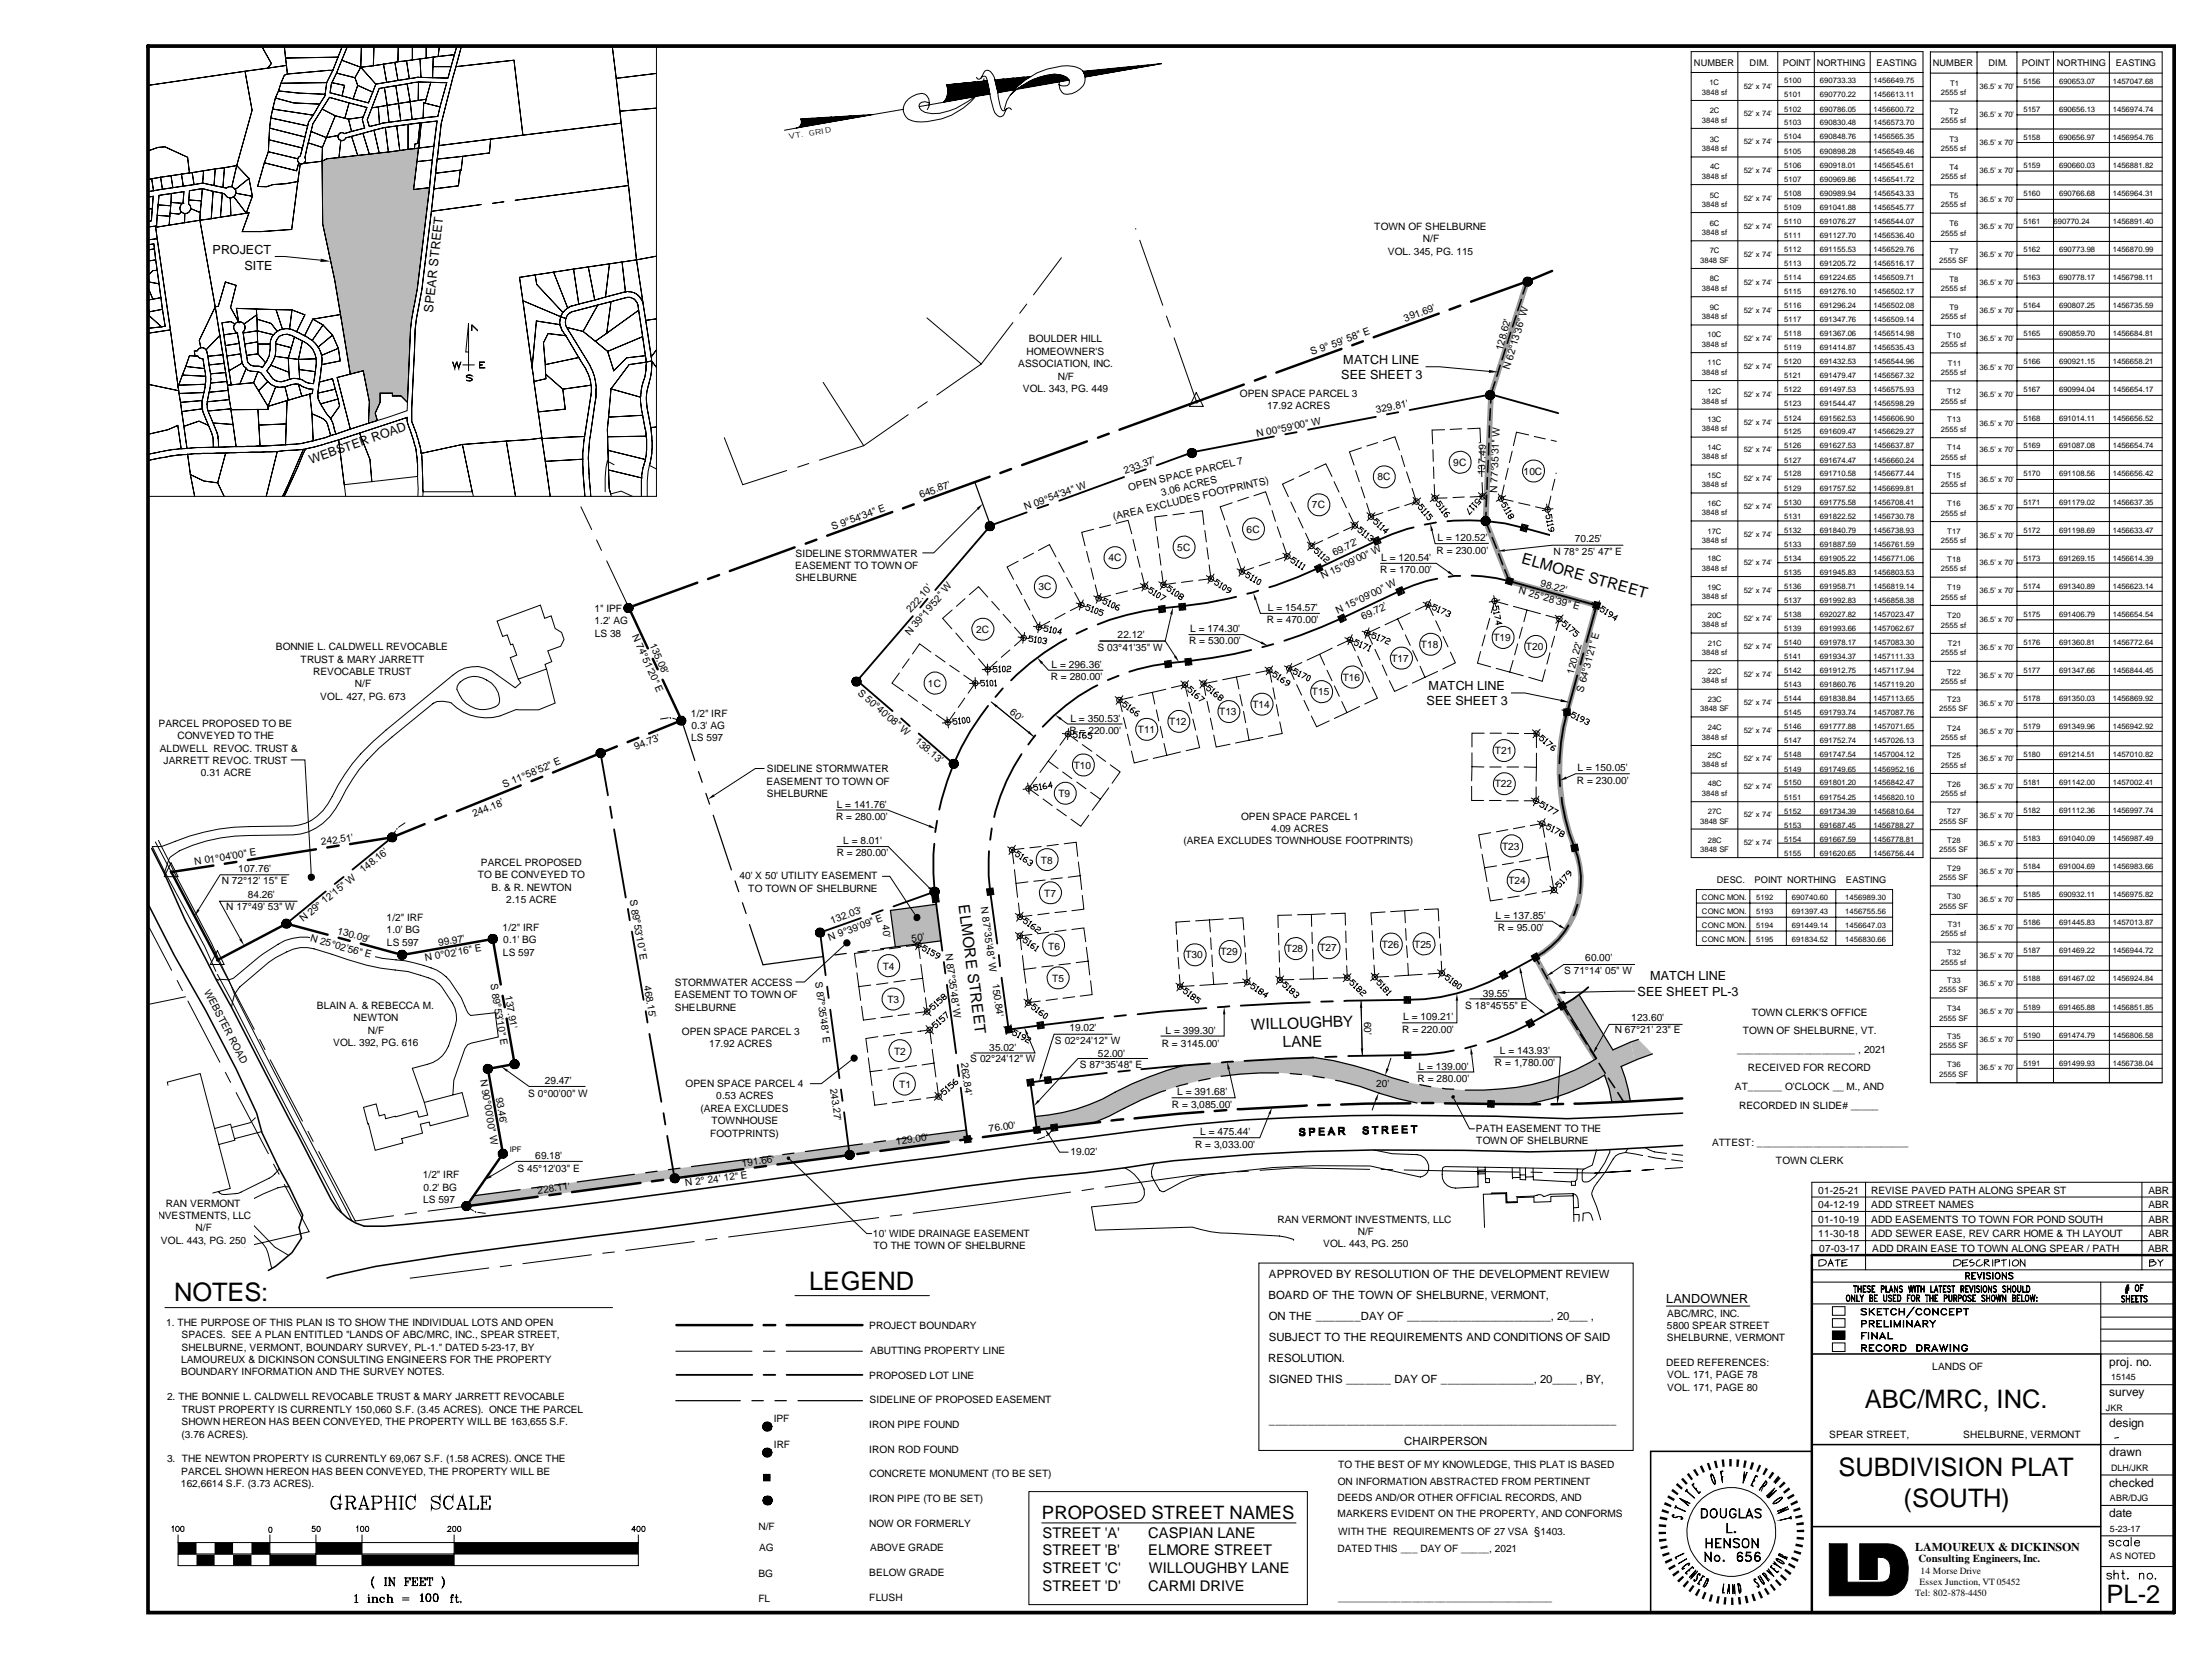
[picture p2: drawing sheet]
<svg xmlns="http://www.w3.org/2000/svg" width="610mm" height="457mm" viewBox="0 0 610 457" stroke-linecap="round" stroke-linejoin="round" font-family="sans-serif">
<defs><g id="words">
<g font-size="7">
<text x="48" y="358.6">NOTES:</text>
<text x="223.1" y="355.7">LEGEND</text>
<text x="514.3" y="388.1">ABC/MRC, INC.</text>
<text x="507" y="406.9">SUBDIVISION PLAT</text>
<text x="524.9" y="415.5">(SOUTH)</text>
<text x="580.9" y="441.8">PL-2</text>
</g>
<text font-size="5.1" x="287.3" y="418.7">PROPOSED STREET NAMES</text>
<g font-size="4.2">
<text x="419.4" y="155.3" transform="rotate(16 419.4 155.3)">ELMORE STREET</text>
<text x="264.3" y="249.5" transform="rotate(82 264.3 249.5)">ELMORE STREET</text>
<text x="345" y="283.9" transform="rotate(-2 345 283.9)">WILLOUGHBY</text>
<text x="353.7" y="288.7" transform="rotate(-2 353.7 288.7)">LANE</text>
</g>
<g font-size="4.1">
<text x="287.4" y="423.8">STREET 'A'</text>
<text x="316.7" y="423.8">CASPIAN LANE</text>
<text x="287.4" y="428.8">STREET 'B'</text>
<text x="316.6" y="428.8">ELMORE STREET</text>
<text x="287.4" y="433.7">STREET 'C'</text>
<text x="316.8" y="433.7">WILLOUGHBY LANE</text>
<text x="287.4" y="438.7">STREET 'D'</text>
<text x="316.7" y="438.7">CARMI DRIVE</text>
</g>
<g font-size="3.5">
<text x="58.6" y="70">PROJECT</text>
<text x="67.4" y="74.3">SITE</text>
<text x="119.4" y="86.2" transform="rotate(-84 119.4 86.2)">SPEAR STREET</text>
<text x="370.4" y="100.2">MATCH LINE</text>
<text x="369.8" y="104.5">SEE SHEET 3</text>
<text x="85.7" y="127.8" transform="rotate(-19 85.7 127.8)">WEBSTER ROAD</text>
<text x="394" y="190.2">MATCH LINE</text>
<text x="393.4" y="194.4">SEE SHEET 3</text>
<text x="451.5" y="274.5">SEE SHEET PL-3</text>
<text x="455" y="270.3">MATCH LINE</text>
<text x="459.5" y="359.2">LANDOWNER</text>
</g>
<g font-size="3.3">
<text x="581.6" y="376.5">proj. no.</text>
<text x="581.6" y="384.7">survey</text>
<text x="581.6" y="393.3">design</text>
<text x="581.6" y="401.2">drawn</text>
<text x="581.6" y="409.9">checked</text>
<text x="581.6" y="418.3">date</text>
<text x="528.1" y="427.7">LAMOUREUX &amp; DICKINSON</text>
</g>
<g font-size="3.1">
<text x="349.9" y="352.3">APPROVED BY RESOLUTION OF THE DEVELOPMENT REVIEW</text>
<text x="349.8" y="358.1">BOARD OF THE TOWN OF SHELBURNE, VERMONT,</text>
<text x="349.8" y="363.8">ON THE _______DAY OF _______________________, 20___ ,</text>
<text x="349.8" y="369.7">SUBJECT TO THE REQUIREMENTS AND CONDITIONS OF SAID</text>
<text x="349.7" y="375.4">RESOLUTION.</text>
<text x="349.8" y="381.2">SIGNED THIS _______ DAY OF _______________, 20____ , BY,</text>
<text x="349.9" y="392.6">_______________________________________________________</text>
<text x="387.2" y="398.4">CHAIRPERSON</text>
</g>
<text font-size="3" x="529" y="430.6">Consulting Engineers, Inc.</text>
<g font-size="2.8">
<text x="379" y="63.3">TOWN OF SHELBURNE</text>
<text x="382.7" y="70.2">VOL. 345, PG. 115</text>
<text x="392.3" y="66.7">N/F</text>
<text x="387.5" y="88.6" transform="rotate(-20 387.5 88.6)">391.69'</text>
<text x="283.7" y="94.3">BOULDER HILL</text>
<text x="280.8" y="101.2">ASSOCIATION, INC.</text>
<text x="283" y="97.8">HOMEOWNER'S</text>
<text x="361.8" y="98" transform="rotate(-20 361.8 98)">S 9° 59' 58&quot; E</text>
<text x="414.3" y="96.9" transform="rotate(-75 414.3 96.9)">128.62'</text>
<text x="291.7" y="104.6">N/F</text>
<text x="416.2" y="102.1" transform="rotate(-73 416.2 102.1)">N 62°13'36&quot; W</text>
<text x="282" y="108">VOL. 343, PG. 449</text>
<text x="341.9" y="109.4">OPEN SPACE PARCEL 3</text>
<text x="349.4" y="112.8">17.92 ACRES</text>
<text x="379.6" y="113.9" transform="rotate(-11 379.6 113.9)">329.81'</text>
<text x="346.6" y="120.4" transform="rotate(-11 346.6 120.4)">N 00°59'00&quot; W</text>
<text x="310.3" y="130.6" transform="rotate(-20 310.3 130.6)">233.37'</text>
<text x="400.7" y="128.4">9C</text>
<text x="409.4" y="131.1" transform="rotate(-88 409.4 131.1)">137.49'</text>
<text x="420.1" y="130.8">10C</text>
<text x="253.9" y="137.3" transform="rotate(-20 253.9 137.3)">645.87'</text>
<text x="311.4" y="135.3" transform="rotate(-13 311.4 135.3)">OPEN SPACE PARCEL 7</text>
<text x="320.4" y="136.7" transform="rotate(-13 320.4 136.7)">3.06 ACRES</text>
<text x="379.8" y="132.4">8C</text>
<text x="412.8" y="135.9" transform="rotate(-88 412.8 135.9)">N 77°35'31&quot; W</text>
<text x="282.8" y="140.5" transform="rotate(-20 282.8 140.5)">N 09°54'34&quot; W</text>
<text x="307.2" y="143.3" transform="rotate(-13 307.2 143.3)">(AREA EXCLUDES FOOTPRINTS)</text>
<text x="361.8" y="140.1">7C</text>
<text x="229.6" y="146.1" transform="rotate(-20 229.6 146.1)">S 9°54'34&quot; E</text>
<text x="343.7" y="146.8">6C</text>
<text x="396.4" y="149.2">L = 120.52'</text>
<text x="434.3" y="149.4">70.25'</text>
<text x="219.4" y="153.4">SIDELINE STORMWATER</text>
<text x="305.6" y="154.7">4C</text>
<text x="324.6" y="151.8">5C</text>
<text x="368" y="153.2" transform="rotate(-26 368 153.2)">69.72'</text>
<text x="380.8" y="154.7">L = 120.54'</text>
<text x="396.2" y="152.6">R = 230.00'</text>
<text x="428.4" y="152.9">N 78° 25' 47&quot; E</text>
<text x="219.3" y="156.8">EASEMENT TO TOWN OF</text>
<text x="219.4" y="160.3">SHELBURNE</text>
<text x="364.7" y="159.7" transform="rotate(-26 364.7 159.7)">N 15°09'00&quot; W</text>
<text x="380.6" y="158.1">R = 170.00'</text>
<text x="424.6" y="161.5" transform="rotate(15 424.6 161.5)">98.22'</text>
<text x="286.3" y="162.7">3C</text>
<text x="418.7" y="163.6" transform="rotate(15 418.7 163.6)">N 25°28'39&quot; E</text>
<text x="163.9" y="168.7">1&quot; IPF</text>
<text x="163.9" y="172">1.2' AG</text>
<text x="251.2" y="169" transform="rotate(-49 251.2 169)">222.10'</text>
<text x="349.3" y="171.8">R = 470.00'</text>
<text x="349.6" y="168.4">L = 154.57'</text>
<text x="368.9" y="169.2" transform="rotate(-26 368.9 169.2)">N 15°09'00&quot; W</text>
<text x="375.9" y="170.9" transform="rotate(-26 375.9 170.9)">69.72'</text>
<text x="76" y="179.2">BONNIE L. CALDWELL REVOCABLE</text>
<text x="164" y="175.5">LS 38</text>
<text x="174.2" y="175.3" transform="rotate(66 174.2 175.3)">N 74°51'20&quot; E</text>
<text x="179.1" y="177.7" transform="rotate(66 179.1 177.7)">135.08'</text>
<text x="250.9" y="175.3" transform="rotate(-49 250.9 175.3)">N 39°19'52&quot; W</text>
<text x="269.2" y="174.4">2C</text>
<text x="302.6" y="179.4">S 03°41'35&quot; W</text>
<text x="308.2" y="175.9">22.12'</text>
<text x="327.9" y="177.6">R = 530.00'</text>
<text x="328.2" y="174.2">L = 174.30'</text>
<text x="391.8" y="178.6">T18</text>
<text x="411.8" y="176.7">T19</text>
<text x="420.8" y="179.2">T20</text>
<text x="82.9" y="182.7">TRUST &amp; MARY JARRETT</text>
<text x="290" y="184.1">L = 296.36'</text>
<text x="383.7" y="182.5">T17</text>
<text x="86.4" y="186.1">REVOCABLE TRUST</text>
<text x="97.9" y="189.5">N/F</text>
<text x="236.4" y="191.3" transform="rotate(41 236.4 191.3)">S 50°40'08&quot; W</text>
<text x="255.9" y="189.3">1C</text>
<text x="289.7" y="187.5">R = 280.00'</text>
<text x="361.8" y="191.7">T15</text>
<text x="370.2" y="187.6">T16</text>
<text x="433.9" y="186" transform="rotate(-75 433.9 186)">120.22'</text>
<text x="436.5" y="191" transform="rotate(-75 436.5 191)">S 64°31'21&quot; E</text>
<text x="88.3" y="193">VOL. 427, PG. 673</text>
<text x="190.5" y="197.5">1/2&quot; IRF</text>
<text x="278.3" y="196.6" transform="rotate(39 278.3 196.6)">60'</text>
<text x="336.2" y="197.1">T13</text>
<text x="345.4" y="195.1">T14</text>
<text x="43.7" y="200.3">PARCEL PROPOSED TO BE</text>
<text x="48.9" y="203.7">CONVEYED TO THE</text>
<text x="190.7" y="200.9">0.3' AG</text>
<text x="294.9" y="202.3">R = 220.00'</text>
<text x="295.1" y="198.9">L = 350.53'</text>
<text x="313.8" y="202">T11</text>
<text x="322.4" y="199.8">T12</text>
<text x="42.1" y="207.2">CALDWELL REVOC. TRUST &amp;</text>
<text x="175.3" y="206.8" transform="rotate(-23 175.3 206.8)">94.73'</text>
<text x="190.6" y="204.4">LS 597</text>
<text x="252.1" y="204.6" transform="rotate(41 252.1 204.6)">138.13'</text>
<text x="412.2" y="207.9">T21</text>
<text x="45.1" y="210.6">JARRETT REVOC. TRUST</text>
<text x="55.4" y="214">0.31 ACRE</text>
<text x="211.4" y="212.9">SIDELINE STORMWATER</text>
<text x="296.1" y="211.8">T10</text>
<text x="434.8" y="216">R = 230.00'</text>
<text x="435" y="212.6">L = 150.05'</text>
<text x="139" y="217.1" transform="rotate(-23 139 217.1)">S 11°58'52&quot; E</text>
<text x="211.3" y="216.3">EASEMENT TO TOWN OF</text>
<text x="211.4" y="219.7">SHELBURNE</text>
<text x="291.8" y="219.6">T9</text>
<text x="412.2" y="217">T22</text>
<text x="130.7" y="225.3" transform="rotate(-23 130.7 225.3)">244.18'</text>
<text x="230.5" y="226.1">R = 280.00'</text>
<text x="230.7" y="222.6">L = 141.76'</text>
<text x="342.2" y="225.9">OPEN SPACE PARCEL 1</text>
<text x="88.6" y="233" transform="rotate(-9 88.6 233)">242.51'</text>
<text x="232.5" y="232.7">L = 8.01'</text>
<text x="326.3" y="232.7">(AREA EXCLUDES TOWNHOUSE FOOTPRINTS)</text>
<text x="350.5" y="229.3">4.09 ACRES</text>
<text x="53.8" y="238.4" transform="rotate(-9 53.8 238.4)">N 01°04'00&quot; E</text>
<text x="132.6" y="238.7">PARCEL PROPOSED</text>
<text x="230.7" y="236.1">R = 280.00'</text>
<text x="287" y="238.1">T8</text>
<text x="414.2" y="234.2">T23</text>
<text x="61.1" y="243.8">N 72°12' 15&quot; E</text>
<text x="65.7" y="240.4">107.76'</text>
<text x="100.2" y="240.7" transform="rotate(-39 100.2 240.7)">148.16'</text>
<text x="131.7" y="242.1">TO BE CONVEYED TO</text>
<text x="135.6" y="245.5">B. &amp; R. NEWTON</text>
<text x="203.9" y="242.4">40' X 50' UTILITY EASEMENT</text>
<text x="206.3" y="245.8">TO TOWN OF SHELBURNE</text>
<text x="416" y="243.7">T24</text>
<text x="62.4" y="251">N 17°49' 53&quot; W</text>
<text x="68.3" y="247.5">84.26'</text>
<text x="139.6" y="248.9">2.15 ACRE</text>
<text x="173.7" y="248" transform="rotate(80 173.7 248)">S 89°53'10&quot; E</text>
<text x="270.5" y="250" transform="rotate(82 270.5 250)">N 87°35'48&quot; W</text>
<text x="288" y="247.3">T7</text>
<text x="83.6" y="254.2" transform="rotate(-39 83.6 254.2)">N 29° 12'15&quot; W</text>
<text x="92.9" y="257.4" transform="rotate(15 92.9 257.4)">130.09'</text>
<text x="106.6" y="253.9">1/2&quot; IRF</text>
<text x="106.6" y="257.3">1.0' BG</text>
<text x="138.6" y="256.5">1/2&quot; IRF</text>
<text x="229.4" y="254.7" transform="rotate(-20 229.4 254.7)">132.03'</text>
<text x="243.2" y="254.9" transform="rotate(82 243.2 254.9)">40'</text>
<text x="412.4" y="253.2">L = 137.85'</text>
<text x="413" y="256.6">R = 95.00'</text>
<text x="85.4" y="259.5" transform="rotate(15 85.4 259.5)">N 25°02'56&quot; E</text>
<text x="106.7" y="260.8">LS 597</text>
<text x="121" y="260.8" transform="rotate(-10 121 260.8)">99.97'</text>
<text x="138.7" y="263.4">LS 597</text>
<text x="138.8" y="260">0.1' BG</text>
<text x="228.8" y="259.2" transform="rotate(-20 228.8 259.2)">N 9°39'09&quot; E</text>
<text x="251.5" y="259.6" transform="rotate(-8 251.5 259.6)">50'</text>
<text x="260.7" y="262.9" transform="rotate(82 260.7 262.9)">N 87°35'48&quot; W</text>
<text x="289.1" y="261.9">T6</text>
<text x="336.5" y="263.3">T29</text>
<text x="354.6" y="262.5">T28</text>
<text x="363.8" y="262.2">T27</text>
<text x="381" y="261.3">T26</text>
<text x="390" y="261.2">T25</text>
<text x="117.3" y="264.8" transform="rotate(-10 117.3 264.8)">N 0°02'16&quot; E</text>
<text x="243.4" y="267.3">T4</text>
<text x="326.9" y="264.2">T30</text>
<text x="431.3" y="268.5">S 71°14' 05&quot; W</text>
<text x="437.1" y="265">60.00'</text>
<text x="56.2" y="273.3" transform="rotate(62 56.2 273.3)">WEBSTER ROAD</text>
<text x="135.2" y="271.2" transform="rotate(80 135.2 271.2)">S 89°53'10&quot; E</text>
<text x="139.3" y="274.6" transform="rotate(80 139.3 274.6)">137.91'</text>
<text x="177.5" y="271.7" transform="rotate(80 177.5 271.7)">468.15'</text>
<text x="186" y="275.2">EASEMENT TO TOWN OF</text>
<text x="186.1" y="271.7">STORMWATER ACCESS</text>
<text x="224.8" y="270.6" transform="rotate(82 224.8 270.6)">S 87°35'48&quot; E</text>
<text x="273.6" y="271.2" transform="rotate(82 273.6 271.2)">150.84'</text>
<text x="290.2" y="270.7">T5</text>
<text x="408.9" y="274.7">39.55'</text>
<text x="87.4" y="278">BLAIN A. &amp; REBECCA M.</text>
<text x="97.5" y="281.5">NEWTON</text>
<text x="186.1" y="278.6">SHELBURNE</text>
<text x="244.7" y="276.5">T3</text>
<text x="376.2" y="281.6" transform="rotate(89 376.2 281.6)">60'</text>
<text x="386.9" y="281.3">L = 109.21'</text>
<text x="404" y="278">S 18°45'55&quot; E</text>
<text x="449.8" y="281.3">123.60'</text>
<text x="483" y="280">TOWN CLERK'S OFFICE</text>
<text x="101.4" y="284.9">N/F</text>
<text x="188" y="285.2">OPEN SPACE PARCEL 3</text>
<text x="290.9" y="287.9">S 02°24'12&quot; W</text>
<text x="294.9" y="284.3">19.02'</text>
<text x="321.4" y="285">L = 399.30'</text>
<text x="386.7" y="284.6">R = 220.00'</text>
<text x="445.3" y="284.7">N 67°21' 23&quot; E</text>
<text x="480.6" y="285.1">TOWN OF SHELBURNE, VT.</text>
<text x="91.9" y="288.3">VOL. 392, PG. 616</text>
<text x="195.6" y="288.6">17.92 ACRES</text>
<text x="246.5" y="290.7">T2</text>
<text x="265" y="292.9" transform="rotate(82 265 292.9)">262.84'</text>
<text x="267.5" y="292.9">S 02°24'12&quot; W</text>
<text x="272.8" y="289.6">35.02'</text>
<text x="302.8" y="291.3">52.00'</text>
<text x="320.4" y="288.5">R = 3145.00'</text>
<text x="412.2" y="294">R = 1,780.00'</text>
<text x="413.6" y="290.6">L = 143.93'</text>
<text x="479" y="290.2">_____________________ , 2021</text>
<text x="132.4" y="297.7" transform="rotate(81 132.4 297.7)">N 90°00'00&quot; W</text>
<text x="150.2" y="298.8">29.47'</text>
<text x="189.1" y="299.6">OPEN SPACE PARCEL 4</text>
<text x="248" y="299.9">T1</text>
<text x="297.8" y="294.5">S 87°35'48&quot; E</text>
<text x="379.5" y="299.7">20'</text>
<text x="390.9" y="298.2">R = 280.00'</text>
<text x="391.2" y="294.8">L = 139.00'</text>
<text x="482" y="295.3">RECEIVED FOR RECORD</text>
<text x="136.7" y="302.5" transform="rotate(81 136.7 302.5)">93.46'</text>
<text x="145.6" y="302.3">S 0°00'00&quot; W</text>
<text x="197.5" y="303">0.53 ACRES</text>
<text x="228.9" y="300.1" transform="rotate(82 228.9 300.1)">243.27'</text>
<text x="323.2" y="305.4">R = 3,085.00'</text>
<text x="324.6" y="301.9">L = 391.68'</text>
<text x="478.4" y="300.5">AT______ O'CLOCK __ M., AND</text>
<text x="479.6" y="305.6">RECORDED IN SLIDE# _____</text>
<text x="193.1" y="306.5">(AREA EXCLUDES</text>
<text x="196.2" y="309.9">TOWNHOUSE</text>
<text x="272.8" y="312" transform="rotate(-8 272.8 312)">76.00'</text>
<text x="407" y="312">PATH EASEMENT TO THE</text>
<text x="195.8" y="313.4">FOOTPRINTS)</text>
<text x="247.1" y="315.6" transform="rotate(-8 247.1 315.6)">129.00'</text>
<text x="329.5" y="316.4">R = 3,033.00'</text>
<text x="331" y="312.9">L = 475.44'</text>
<text x="407.1" y="315.5">TOWN OF SHELBURNE</text>
<text x="472.1" y="315.8">ATTEST: ___________________________</text>
<text x="142.7" y="322.9">S 45°12'03&quot; E</text>
<text x="147.6" y="319.5">69.18'</text>
<text x="204.6" y="321.6" transform="rotate(-8 204.6 321.6)">191.66'</text>
<text x="295.1" y="318.4">19.02'</text>
<text x="489.7" y="321">TOWN CLERK</text>
<text x="116.6" y="324.8">1/2&quot; IRF</text>
<text x="116.8" y="328.3">0.2' BG</text>
<text x="148.3" y="329" transform="rotate(-8 148.3 329)">228.11'</text>
<text x="189.1" y="327" transform="rotate(-8 189.1 327)">N 2° 24' 12&quot; E</text>
<text x="501.4" y="329">01-25-21</text>
<text x="516" y="329">REVISE PAVED PATH ALONG SPEAR ST</text>
<text x="592.4" y="329">ABR</text>
<text x="42.7" y="336">INVESTMENTS, LLC</text>
<text x="45.7" y="332.6">RAN VERMONT</text>
<text x="116.7" y="331.6">LS 597</text>
<text x="501.4" y="333.1">04-12-19</text>
<text x="516" y="333.1">ADD STREET NAMES</text>
<text x="592.4" y="333.1">ABR</text>
<text x="53.9" y="339.4">N/F</text>
<text x="240.7" y="340.9">10' WIDE DRAINAGE EASEMENT</text>
<text x="352.3" y="337">RAN VERMONT INVESTMENTS, LLC</text>
<text x="374.4" y="340.4">N/F</text>
<text x="501.4" y="341">11-30-18</text>
<text x="501.4" y="337.1">01-10-19</text>
<text x="516" y="337.1">ADD EASEMENTS TO TOWN FOR POND SOUTH</text>
<text x="516" y="341">ADD SEWER EASE, REV CARR HOME &amp; TH LAYOUT</text>
<text x="592.4" y="341">ABR</text>
<text x="592.4" y="337.1">ABR</text>
<text x="44.4" y="342.8">VOL. 443, PG. 250</text>
<text x="240.9" y="344.3">TO THE TOWN OF SHELBURNE</text>
<text x="364.8" y="343.8">VOL. 443, PG. 250</text>
<text x="501.6" y="345.1">07-03-17</text>
<text x="516.3" y="345.1">ADD DRAIN EASE TO TOWN ALONG SPEAR / PATH</text>
<text x="592.3" y="345.1">ABR</text>
<text x="45.8" y="365.4">1. THE PURPOSE OF THIS PLAN IS TO SHOW THE INDIVIDUAL LOTS AND OPEN</text>
<text x="459.7" y="362.9">ABC/MRC, INC.</text>
<text x="50" y="368.8">SPACES. SEE A PLAN ENTITLED &quot;LANDS OF ABC/MRC, INC., SPEAR STREET,</text>
<text x="239.7" y="366.4">PROJECT BOUNDARY</text>
<text x="459.7" y="366.3">5800 SPEAR STREET</text>
<text x="459.7" y="369.7">SHELBURNE, VERMONT</text>
<text x="50" y="375.7">LAMOUREUX &amp; DICKINSON CONSULTING ENGINEERS FOR THE PROPERTY</text>
<text x="50" y="372.3">SHELBURNE, VERMONT, BOUNDARY SURVEY, PL-1.&quot; DATED 5-23-17, BY</text>
<text x="239.9" y="373.2">ABUTTING PROPERTY LINE</text>
<text x="459.5" y="376.5">DEED REFERENCES:</text>
<text x="532.8" y="377.6">LANDS OF</text>
<text x="50" y="379.1">BOUNDARY INFORMATION AND THE SURVEY NOTES.</text>
<text x="239.7" y="380">PROPOSED LOT LINE</text>
<text x="459.7" y="379.9">VOL. 171, PAGE 78</text>
<text x="459.7" y="383.4">VOL. 171, PAGE 80</text>
<text x="46.1" y="385.9">2. THE BONNIE L. CALDWELL REVOCABLE TRUST &amp; MARY JARRETT REVOCABLE</text>
<text x="50.1" y="389.4">TRUST PROPERTY IS CURRENTLY 150,060 S.F. (3.45 ACRES). ONCE THE PARCEL</text>
<text x="239.8" y="386.8">SIDELINE OF PROPOSED EASEMENT</text>
<text x="50" y="392.8">SHOWN HEREON HAS BEEN CONVEYED, THE PROPERTY WILL BE 163,655 S.F.</text>
<text x="213.4" y="392">IPF</text>
<text x="239.7" y="393.6">IRON PIPE FOUND</text>
<text x="50" y="396.2">(3.76 ACRES).</text>
<text x="213.4" y="399.2">IRF</text>
<text x="239.7" y="400.5">IRON ROD FOUND</text>
<text x="504.4" y="396.2">SPEAR STREET,</text>
<text x="541.4" y="396.2">SHELBURNE, VERMONT</text>
<text x="46.1" y="403">3. THE NEWTON PROPERTY IS CURRENTLY 69,067 S.F. (1.58 ACRES). ONCE THE</text>
<text x="50" y="406.5">PARCEL SHOWN HEREON HAS BEEN CONVEYED, THE PROPERTY WILL BE</text>
<text x="239.8" y="407.2">CONCRETE MONUMENT (TO BE SET)</text>
<text x="369" y="404.6">TO THE BEST OF MY KNOWLEDGE, THIS PLAT IS BASED</text>
<text x="49.9" y="409.9">162,6614 S.F. (3.73 ACRES).</text>
<text x="368.8" y="413.8">DEEDS AND/OR OTHER OFFICIAL RECORDS, AND</text>
<text x="368.9" y="409.2">ON INFORMATION ABSTRACTED FROM PERTINENT</text>
<text x="239.7" y="414">IRON PIPE (TO BE SET)</text>
<text x="368.8" y="418.3">MARKERS EVIDENT ON THE PROPERTY, AND CONFORMS</text>
<text x="209.2" y="421.6">N/F</text>
<text x="239.7" y="420.9">NOW OR FORMERLY</text>
<text x="369" y="423">WITH THE REQUIREMENTS OF 27 VSA §1403.</text>
<text x="209.3" y="427.4">AG</text>
<text x="239.9" y="427.7">ABOVE GRADE</text>
<text x="368.8" y="427.7">DATED THIS ___ DAY OF _____, 2021</text>
<text x="209.1" y="434.6">BG</text>
<text x="239.7" y="434.5">BELOW GRADE</text>
<text x="209.1" y="441.7">FL</text>
<text x="239.7" y="441.3">FLUSH</text>
<text x="369" y="441.2">______________________________________</text>
</g>
<g font-size="2.6">
<text x="529.3" y="436.8">Essex Junction, VT 05452</text>
<text x="529.6" y="433.7">14 Morse Drive</text>
<text x="528.1" y="439.9">Tel: 802-878-4450</text>
</g>
<g font-size="2.5">
<text x="467.1" y="18.1">NUMBER</text>
<text x="482.4" y="18.1">DIM.</text>
<text x="491.6" y="18.1">POINT NORTHING</text>
<text x="517.5" y="18.1">EASTING</text>
<text x="533" y="18.3">NUMBER</text>
<text x="548.3" y="18.3">DIM.</text>
<text x="557.5" y="18.3">POINT</text>
<text x="567.2" y="18.3">NORTHING</text>
<text x="583.4" y="18.3">EASTING</text>
<text x="473.5" y="243.3">DESC.</text>
<text x="483.8" y="243.3">POINT NORTHING</text>
<text x="509" y="243.3">EASTING</text>
<text x="582.2" y="380.3">15145</text>
<text x="580.7" y="388.9">JKR</text>
<text x="582.2" y="405.5">DLH/JKR</text>
<text x="581.8" y="413.9">ABR/DJG</text>
<text x="581.8" y="422.3">5-23-17</text>
<text x="581.8" y="429.7">AS NOTED</text>
</g>
<g font-size="2.1">
<text x="471.4" y="23.5">1C</text>
<text x="492" y="22.9">5100</text>
<text x="501.8" y="22.9">690733.33</text>
<text x="516.6" y="22.9">1456649.75</text>
<text x="537.7" y="23.6">T1</text>
<text x="558" y="23.1">5156</text>
<text x="567.8" y="23.1">690653.07</text>
<text x="582.6" y="23.1">1457047.68</text>
<text x="469.3" y="26.1">3848 sf</text>
<text x="480.8" y="24.5">52' x 74'</text>
<text x="492" y="26.8">5101</text>
<text x="501.8" y="26.8">690770.22</text>
<text x="516.6" y="26.8">1456613.11</text>
<text x="535.2" y="26.2">2555 sf</text>
<text x="545.8" y="24.6">36.5' x 70'</text>
<text x="469.3" y="33.8">3848 sf</text>
<text x="471.5" y="31.2">2C</text>
<text x="480.8" y="32.1">52' x 74'</text>
<text x="492" y="30.7">5102</text>
<text x="492" y="34.5">5103</text>
<text x="501.8" y="30.7">690786.05</text>
<text x="501.8" y="34.5">690830.48</text>
<text x="516.6" y="30.7">1456600.72</text>
<text x="516.6" y="34.5">1456573.70</text>
<text x="535.2" y="34">2555 sf</text>
<text x="537.5" y="31.3">T2</text>
<text x="545.8" y="32.3">36.5' x 70'</text>
<text x="558" y="30.8">5157</text>
<text x="567.8" y="30.8">690656.13</text>
<text x="582.6" y="30.8">1456974.74</text>
<text x="217.6" y="38.4" transform="rotate(-10 217.6 38.4)">VT.</text>
<text x="223.3" y="37.4" transform="rotate(-10 223.3 37.4)">GRID</text>
<text x="469.3" y="41.7">3848 sf</text>
<text x="471.5" y="39">3C</text>
<text x="480.8" y="39.7">52' x 74'</text>
<text x="492" y="38.4">5104</text>
<text x="501.8" y="38.4">690848.76</text>
<text x="516.6" y="38.4">1456565.35</text>
<text x="535.2" y="41.7">2555 sf</text>
<text x="537.5" y="39.1">T3</text>
<text x="545.8" y="39.9">36.5' x 70'</text>
<text x="558" y="38.5">5158</text>
<text x="567.8" y="38.5">690656.97</text>
<text x="582.6" y="38.5">1456954.76</text>
<text x="471.6" y="46.7">4C</text>
<text x="480.8" y="47.6">52' x 74'</text>
<text x="492" y="42.3">5105</text>
<text x="492" y="46.2">5106</text>
<text x="501.8" y="42.3">690898.28</text>
<text x="501.8" y="46.2">690918.01</text>
<text x="516.6" y="42.3">1456549.46</text>
<text x="516.6" y="46.2">1456545.61</text>
<text x="537.5" y="46.7">T4</text>
<text x="545.8" y="47.7">36.5' x 70'</text>
<text x="558" y="46.3">5159</text>
<text x="567.8" y="46.3">690660.03</text>
<text x="582.6" y="46.3">1456881.82</text>
<text x="469.3" y="49.3">3848 sf</text>
<text x="492" y="50">5107</text>
<text x="492" y="53.9">5108</text>
<text x="501.8" y="50">690969.86</text>
<text x="501.8" y="53.9">690989.94</text>
<text x="516.6" y="50">1456541.72</text>
<text x="516.6" y="53.9">1456543.33</text>
<text x="535.2" y="49.4">2555 sf</text>
<text x="469.3" y="57">3848 sf</text>
<text x="471.5" y="54.4">5C</text>
<text x="480.8" y="55.4">52' x 74'</text>
<text x="492" y="57.8">5109</text>
<text x="501.8" y="57.8">691041.88</text>
<text x="516.6" y="57.8">1456545.77</text>
<text x="535.2" y="57.1">2555 sf</text>
<text x="537.5" y="54.5">T5</text>
<text x="545.8" y="55.5">36.5' x 70'</text>
<text x="558" y="54">5160</text>
<text x="567.8" y="54">690766.68</text>
<text x="582.6" y="54">1456964.31</text>
<text x="469.3" y="64.8">3848 sf</text>
<text x="471.5" y="62.2">6C</text>
<text x="480.8" y="63.1">52' x 74'</text>
<text x="492" y="61.6">5110</text>
<text x="492" y="65.5">5111</text>
<text x="501.8" y="61.6">691076.27</text>
<text x="501.8" y="65.5">691127.70</text>
<text x="516.6" y="61.6">1456544.07</text>
<text x="516.6" y="65.5">1456536.40</text>
<text x="535.2" y="64.9">2555 sf</text>
<text x="537.5" y="62.3">T6</text>
<text x="545.8" y="63.2">36.5' x 70'</text>
<text x="558" y="61.7">5161</text>
<text x="566.3" y="61.7">690770.24</text>
<text x="582.6" y="61.7">1456891.40</text>
<text x="471.5" y="69.8">7C</text>
<text x="480.8" y="70.8">52' x 74'</text>
<text x="492" y="69.4">5112</text>
<text x="501.8" y="69.4">691155.53</text>
<text x="516.6" y="69.4">1456529.76</text>
<text x="537.5" y="69.9">T7</text>
<text x="545.8" y="71">36.5' x 70'</text>
<text x="558" y="69.5">5162</text>
<text x="567.8" y="69.5">690773.98</text>
<text x="582.6" y="69.5">1456870.99</text>
<text x="468.8" y="72.4">3848 SF</text>
<text x="471.5" y="77.6">8C</text>
<text x="492" y="73.3">5113</text>
<text x="492" y="77.1">5114</text>
<text x="501.8" y="73.3">691205.72</text>
<text x="501.8" y="77.1">691224.65</text>
<text x="516.6" y="73.3">1456516.17</text>
<text x="516.6" y="77.1">1456509.71</text>
<text x="534.8" y="72.6">2555 SF</text>
<text x="537.5" y="77.7">T8</text>
<text x="558" y="77.2">5163</text>
<text x="567.8" y="77.2">690778.17</text>
<text x="582.6" y="77.2">1456798.11</text>
<text x="469.3" y="80.2">3848 sf</text>
<text x="480.8" y="78.5">52' x 74'</text>
<text x="492" y="81">5115</text>
<text x="501.8" y="81">691276.10</text>
<text x="516.6" y="81">1456502.17</text>
<text x="535.2" y="80.3">2555 sf</text>
<text x="545.8" y="78.7">36.5' x 70'</text>
<text x="469.3" y="88">3848 sf</text>
<text x="471.5" y="85.3">9C</text>
<text x="480.8" y="86.2">52' x 74'</text>
<text x="492" y="84.9">5116</text>
<text x="492" y="88.7">5117</text>
<text x="501.8" y="84.9">691296.24</text>
<text x="501.8" y="88.7">691347.76</text>
<text x="516.6" y="84.9">1456502.08</text>
<text x="516.6" y="88.7">1456509.14</text>
<text x="535.2" y="88.1">2555 sf</text>
<text x="537.5" y="85.4">T9</text>
<text x="545.8" y="86.4">36.5' x 70'</text>
<text x="558" y="84.9">5164</text>
<text x="567.8" y="84.9">690807.25</text>
<text x="582.6" y="84.9">1456735.59</text>
<text x="469.3" y="95.6">3848 sf</text>
<text x="470.8" y="93">10C</text>
<text x="480.8" y="93.9">52' x 74'</text>
<text x="492" y="92.6">5118</text>
<text x="501.8" y="92.6">691367.06</text>
<text x="516.6" y="92.6">1456514.98</text>
<text x="535.2" y="95.7">2555 sf</text>
<text x="537" y="93.1">T10</text>
<text x="545.8" y="94.1">36.5' x 70'</text>
<text x="558" y="92.7">5165</text>
<text x="567.8" y="92.7">690859.70</text>
<text x="582.6" y="92.7">1456684.81</text>
<text x="470.8" y="100.7">11C</text>
<text x="480.8" y="101.7">52' x 74'</text>
<text x="492" y="96.5">5119</text>
<text x="492" y="100.4">5120</text>
<text x="501.8" y="96.5">691414.87</text>
<text x="501.8" y="100.4">691432.53</text>
<text x="516.6" y="96.5">1456535.43</text>
<text x="516.6" y="100.4">1456544.96</text>
<text x="537.1" y="100.8">T11</text>
<text x="545.8" y="101.9">36.5' x 70'</text>
<text x="558" y="100.4">5166</text>
<text x="567.8" y="100.4">690921.15</text>
<text x="582.6" y="100.4">1456658.21</text>
<text x="469.3" y="103.3">3848 sf</text>
<text x="492" y="104.2">5121</text>
<text x="501.8" y="104.2">691479.47</text>
<text x="516.6" y="104.2">1456567.32</text>
<text x="535.2" y="103.4">2555 sf</text>
<text x="469.3" y="111.3">3848 sf</text>
<text x="470.8" y="108.6">12C</text>
<text x="480.8" y="109.4">52' x 74'</text>
<text x="492" y="108.1">5122</text>
<text x="492" y="112">5123</text>
<text x="501.8" y="108.1">691497.53</text>
<text x="501.8" y="112">691544.47</text>
<text x="516.6" y="108.1">1456575.93</text>
<text x="516.6" y="112">1456598.29</text>
<text x="535.2" y="111.3">2555 sf</text>
<text x="537" y="108.7">T12</text>
<text x="545.8" y="109.5">36.5' x 70'</text>
<text x="558" y="108.1">5167</text>
<text x="567.8" y="108.1">690994.04</text>
<text x="582.6" y="108.1">1456654.17</text>
<text x="469.3" y="118.9">3848 sf</text>
<text x="470.8" y="116.3">13C</text>
<text x="480.8" y="117.2">52' x 74'</text>
<text x="492" y="115.9">5124</text>
<text x="492" y="119.7">5125</text>
<text x="501.8" y="115.9">691562.53</text>
<text x="501.8" y="119.7">691609.47</text>
<text x="516.6" y="115.9">1456606.90</text>
<text x="516.6" y="119.7">1456629.27</text>
<text x="535.2" y="119">2555 sf</text>
<text x="537" y="116.4">T13</text>
<text x="545.8" y="117.3">36.5' x 70'</text>
<text x="558" y="115.9">5168</text>
<text x="567.8" y="115.9">691014.11</text>
<text x="582.6" y="115.9">1456656.52</text>
<text x="470.8" y="124">14C</text>
<text x="480.8" y="124.6">52' x 74'</text>
<text x="492" y="123.6">5126</text>
<text x="501.8" y="123.6">691627.53</text>
<text x="516.6" y="123.6">1456637.87</text>
<text x="537" y="124">T14</text>
<text x="545.8" y="124.7">36.5' x 70'</text>
<text x="558" y="123.6">5169</text>
<text x="567.8" y="123.6">691087.08</text>
<text x="582.6" y="123.6">1456654.74</text>
<text x="469.3" y="126.6">3848 sf</text>
<text x="470.8" y="131.7">15C</text>
<text x="492" y="127.5">5127</text>
<text x="492" y="131.3">5128</text>
<text x="501.8" y="127.5">691674.47</text>
<text x="501.8" y="131.3">691710.58</text>
<text x="516.6" y="127.5">1456660.24</text>
<text x="516.6" y="131.3">1456677.44</text>
<text x="535.2" y="126.7">2555 sf</text>
<text x="537" y="131.8">T15</text>
<text x="558" y="131.3">5170</text>
<text x="567.8" y="131.3">691108.56</text>
<text x="582.6" y="131.3">1456656.42</text>
<text x="469.3" y="134.3">3848 sf</text>
<text x="480.8" y="132.7">52' x 74'</text>
<text x="492" y="135.2">5129</text>
<text x="501.8" y="135.2">691757.52</text>
<text x="516.6" y="135.2">1456699.81</text>
<text x="535.2" y="134.4">2555 sf</text>
<text x="545.8" y="132.8">36.5' x 70'</text>
<text x="469.3" y="142">3848 sf</text>
<text x="470.8" y="139.4">16C</text>
<text x="480.8" y="140.4">52' x 74'</text>
<text x="492" y="139.1">5130</text>
<text x="492" y="143">5131</text>
<text x="501.8" y="139.1">691775.58</text>
<text x="501.8" y="143">691822.52</text>
<text x="516.6" y="139.1">1456708.41</text>
<text x="516.6" y="143">1456730.78</text>
<text x="535.2" y="142.2">2555 sf</text>
<text x="537" y="139.5">T16</text>
<text x="545.8" y="140.5">36.5' x 70'</text>
<text x="558" y="139.1">5171</text>
<text x="567.8" y="139.1">691179.02</text>
<text x="582.6" y="139.1">1456637.35</text>
<text x="469.3" y="149.7">3848 sf</text>
<text x="470.8" y="147.1">17C</text>
<text x="480.8" y="148">52' x 74'</text>
<text x="492" y="146.8">5132</text>
<text x="501.8" y="146.8">691840.79</text>
<text x="516.6" y="146.8">1456738.93</text>
<text x="535.2" y="149.8">2555 sf</text>
<text x="537" y="147.2">T17</text>
<text x="545.8" y="148.2">36.5' x 70'</text>
<text x="558" y="146.8">5172</text>
<text x="567.8" y="146.8">691198.69</text>
<text x="582.6" y="146.8">1456633.47</text>
<text x="470.8" y="154.8">18C</text>
<text x="480.8" y="155.6">52' x 74'</text>
<text x="492" y="150.7">5133</text>
<text x="492" y="154.6">5134</text>
<text x="501.8" y="150.7">691887.59</text>
<text x="501.8" y="154.6">691905.22</text>
<text x="516.6" y="150.7">1456761.59</text>
<text x="516.6" y="154.6">1456771.06</text>
<text x="537" y="154.9">T18</text>
<text x="545.8" y="155.8">36.5' x 70'</text>
<text x="558" y="154.5">5173</text>
<text x="567.8" y="154.5">691269.15</text>
<text x="582.6" y="154.5">1456614.39</text>
<text x="469.3" y="157.4">3848 sf</text>
<text x="492" y="158.4">5135</text>
<text x="501.8" y="158.4">691945.83</text>
<text x="516.6" y="158.4">1456803.53</text>
<text x="535.2" y="157.5">2555 sf</text>
<text x="469.3" y="165.1">3848 sf</text>
<text x="470.8" y="162.6">19C</text>
<text x="480.8" y="163.4">52' x 74'</text>
<text x="492" y="162.3">5136</text>
<text x="492" y="166.2">5137</text>
<text x="501.8" y="162.3">691958.71</text>
<text x="501.8" y="166.2">691992.83</text>
<text x="516.6" y="162.3">1456819.14</text>
<text x="516.6" y="166.2">1456858.38</text>
<text x="535.2" y="165.3">2555 sf</text>
<text x="537" y="162.6">T19</text>
<text x="545.8" y="163.6">36.5' x 70'</text>
<text x="558" y="162.3">5174</text>
<text x="567.8" y="162.3">691340.89</text>
<text x="582.6" y="162.3">1456623.14</text>
<text x="469.3" y="172.9">3848 sf</text>
<text x="470.9" y="170.3">20C</text>
<text x="480.8" y="171.3">52' x 74'</text>
<text x="492" y="170.1">5138</text>
<text x="492" y="173.9">5139</text>
<text x="501.8" y="170.1">692027.82</text>
<text x="501.8" y="173.9">691993.66</text>
<text x="516.6" y="170.1">1457023.47</text>
<text x="516.6" y="173.9">1457062.67</text>
<text x="535.2" y="173">2555 sf</text>
<text x="537" y="170.4">T20</text>
<text x="545.8" y="171.4">36.5' x 70'</text>
<text x="558" y="170">5175</text>
<text x="567.8" y="170">691406.79</text>
<text x="582.6" y="170">1456654.54</text>
<text x="470.9" y="178">21C</text>
<text x="480.8" y="179">52' x 74'</text>
<text x="492" y="177.8">5140</text>
<text x="501.8" y="177.8">691978.17</text>
<text x="516.6" y="177.8">1457083.30</text>
<text x="537.1" y="178.1">T21</text>
<text x="545.8" y="179.1">36.5' x 70'</text>
<text x="558" y="177.7">5176</text>
<text x="567.8" y="177.7">691360.81</text>
<text x="582.6" y="177.7">1456772.64</text>
<text x="469.3" y="180.5">3848 sf</text>
<text x="470.9" y="185.8">22C</text>
<text x="492" y="181.7">5141</text>
<text x="492" y="185.6">5142</text>
<text x="501.8" y="181.7">691934.37</text>
<text x="501.8" y="185.6">691912.75</text>
<text x="516.6" y="181.7">1457111.33</text>
<text x="516.6" y="185.6">1457117.94</text>
<text x="535.2" y="180.7">2555 sf</text>
<text x="537" y="185.9">T22</text>
<text x="558" y="185.5">5177</text>
<text x="567.8" y="185.5">691347.66</text>
<text x="582.6" y="185.5">1456844.45</text>
<text x="469.3" y="188.4">3848 sf</text>
<text x="480.8" y="186.6">52' x 74'</text>
<text x="492" y="189.4">5143</text>
<text x="501.8" y="189.4">691860.76</text>
<text x="516.6" y="189.4">1457119.20</text>
<text x="535.2" y="188.6">2555 sf</text>
<text x="545.8" y="186.8">36.5' x 70'</text>
<text x="468.8" y="196">3848 SF</text>
<text x="470.9" y="193.4">23C</text>
<text x="480.8" y="194.3">52' x 74'</text>
<text x="492" y="193.3">5144</text>
<text x="492" y="197.2">5145</text>
<text x="501.8" y="193.3">691838.84</text>
<text x="501.8" y="197.2">691793.74</text>
<text x="516.6" y="193.3">1457113.65</text>
<text x="516.6" y="197.2">1457087.76</text>
<text x="534.8" y="196.1">2555 SF</text>
<text x="537" y="193.5">T23</text>
<text x="545.8" y="194.5">36.5' x 70'</text>
<text x="558" y="193.2">5178</text>
<text x="567.8" y="193.2">691350.03</text>
<text x="582.6" y="193.2">1456869.92</text>
<text x="469.3" y="203.9">3848 sf</text>
<text x="470.9" y="201.3">24C</text>
<text x="480.8" y="202">52' x 74'</text>
<text x="492" y="201">5146</text>
<text x="501.8" y="201">691777.88</text>
<text x="516.6" y="201">1457071.65</text>
<text x="535.2" y="204">2555 sf</text>
<text x="537" y="201.4">T24</text>
<text x="545.8" y="202.2">36.5' x 70'</text>
<text x="558" y="200.9">5179</text>
<text x="567.8" y="200.9">691349.96</text>
<text x="582.6" y="200.9">1456942.92</text>
<text x="470.9" y="208.9">25C</text>
<text x="480.8" y="209.8">52' x 74'</text>
<text x="492" y="204.9">5147</text>
<text x="492" y="208.8">5148</text>
<text x="501.8" y="204.9">691752.74</text>
<text x="501.8" y="208.8">691747.54</text>
<text x="516.6" y="204.9">1457026.13</text>
<text x="516.6" y="208.8">1457004.12</text>
<text x="537" y="209">T25</text>
<text x="545.8" y="209.9">36.5' x 70'</text>
<text x="558" y="208.7">5180</text>
<text x="567.8" y="208.7">691214.51</text>
<text x="582.6" y="208.7">1457010.82</text>
<text x="469.3" y="211.5">3848 sf</text>
<text x="492" y="212.7">5149</text>
<text x="501.8" y="212.7">691749.65</text>
<text x="516.6" y="212.7">1456952.16</text>
<text x="535.2" y="211.6">2555 sf</text>
<text x="469.3" y="219.4">3848 sf</text>
<text x="470.9" y="216.7">48C</text>
<text x="480.8" y="217.5">52' x 74'</text>
<text x="492" y="216.5">5150</text>
<text x="492" y="220.4">5151</text>
<text x="501.8" y="216.5">691801.20</text>
<text x="501.8" y="220.4">691754.25</text>
<text x="516.6" y="216.5">1456842.47</text>
<text x="516.6" y="220.4">1456820.10</text>
<text x="535.2" y="219.5">2555 sf</text>
<text x="537" y="216.8">T26</text>
<text x="545.8" y="217.6">36.5' x 70'</text>
<text x="558" y="216.4">5181</text>
<text x="567.8" y="216.4">691142.00</text>
<text x="582.6" y="216.4">1457002.41</text>
<text x="468.8" y="227">3848 SF</text>
<text x="470.9" y="224.4">27C</text>
<text x="480.8" y="225.3">52' x 74'</text>
<text x="492" y="224.3">5152</text>
<text x="501.8" y="224.3">691734.39</text>
<text x="516.6" y="224.3">1456810.64</text>
<text x="534.8" y="227.1">2555 SF</text>
<text x="537" y="224.5">T27</text>
<text x="545.8" y="225.4">36.5' x 70'</text>
<text x="558" y="224.1">5182</text>
<text x="567.8" y="224.1">691112.36</text>
<text x="582.6" y="224.1">1456997.74</text>
<text x="470.9" y="232.2">28C</text>
<text x="480.8" y="233">52' x 74'</text>
<text x="492" y="228.1">5153</text>
<text x="492" y="232">5154</text>
<text x="501.8" y="228.1">691687.45</text>
<text x="501.8" y="232">691667.59</text>
<text x="516.6" y="228.1">1456788.27</text>
<text x="516.6" y="232">1456778.81</text>
<text x="537" y="232.3">T28</text>
<text x="545.8" y="233.1">36.5' x 70'</text>
<text x="558" y="231.9">5183</text>
<text x="567.8" y="231.9">691040.09</text>
<text x="582.6" y="231.9">1456987.49</text>
<text x="468.8" y="234.9">3848 SF</text>
<text x="492" y="235.9">5155</text>
<text x="501.8" y="235.9">691620.65</text>
<text x="516.6" y="235.9">1456756.44</text>
<text x="534.8" y="234.9">2555 SF</text>
<text x="537" y="239.9">T29</text>
<text x="558" y="239.6">5184</text>
<text x="567.8" y="239.6">691004.69</text>
<text x="582.6" y="239.6">1456983.66</text>
<text x="534.8" y="242.6">2555 SF</text>
<text x="545.8" y="240.9">36.5' x 70'</text>
<text x="469.3" y="248">CONC MON.</text>
<text x="469.3" y="252">CONC MON.</text>
<text x="484.3" y="248">5192</text>
<text x="484.3" y="251.9">5193</text>
<text x="494.1" y="248">690740.60</text>
<text x="494.1" y="251.9">691397.43</text>
<text x="508.8" y="248">1456989.30</text>
<text x="508.8" y="251.9">1456755.56</text>
<text x="534.8" y="250.4">2555 SF</text>
<text x="537" y="247.8">T30</text>
<text x="545.8" y="248.6">36.5' x 70'</text>
<text x="558" y="247.3">5185</text>
<text x="567.8" y="247.3">690932.11</text>
<text x="582.6" y="247.3">1456975.82</text>
<text x="469.3" y="255.7">CONC MON.</text>
<text x="484.3" y="255.7">5194</text>
<text x="494.1" y="255.7">691449.14</text>
<text x="508.8" y="255.7">1456647.03</text>
<text x="537.1" y="255.4">T31</text>
<text x="545.8" y="256.4">36.5' x 70'</text>
<text x="558" y="255.1">5186</text>
<text x="567.8" y="255.1">691445.83</text>
<text x="582.6" y="255.1">1457013.87</text>
<text x="469.3" y="259.7">CONC MON.</text>
<text x="484.3" y="259.6">5195</text>
<text x="494.1" y="259.6">691834.52</text>
<text x="508.8" y="259.6">1456830.66</text>
<text x="535.2" y="258.1">2555 sf</text>
<text x="537" y="263.3">T32</text>
<text x="558" y="262.8">5187</text>
<text x="567.8" y="262.8">691469.22</text>
<text x="582.6" y="262.8">1456944.72</text>
<text x="535.2" y="265.9">2555 sf</text>
<text x="545.8" y="264.1">36.5' x 70'</text>
<text x="534.8" y="273.5">2555 SF</text>
<text x="537" y="270.9">T33</text>
<text x="545.8" y="271.9">36.5' x 70'</text>
<text x="558" y="270.5">5188</text>
<text x="567.8" y="270.5">691467.02</text>
<text x="582.6" y="270.5">1456924.84</text>
<text x="534.8" y="281.3">2555 SF</text>
<text x="537" y="278.8">T34</text>
<text x="545.8" y="279.5">36.5' x 70'</text>
<text x="558" y="278.3">5189</text>
<text x="567.8" y="278.3">691465.88</text>
<text x="582.6" y="278.3">1456851.85</text>
<text x="537" y="286.3">T35</text>
<text x="545.8" y="287.3">36.5' x 70'</text>
<text x="558" y="286">5190</text>
<text x="567.8" y="286">691474.79</text>
<text x="582.6" y="286">1456806.58</text>
<text x="534.8" y="289">2555 SF</text>
<text x="558" y="293.7">5191</text>
<text x="567.8" y="293.7">691499.93</text>
<text x="582.6" y="293.7">1456738.04</text>
<text x="534.8" y="296.8">2555 SF</text>
<text x="537" y="294.2">T36</text>
<text x="545.8" y="295">36.5' x 70'</text>
<text x="140.5" y="317.5">IPF</text>
</g>
</g></defs>
<path d="M422.7 264.2l7.4 13.4 16.9 26.5 1.3-.8-16.8-26.4-7.4-13.4zM420.4 77.3l-10 31.2-1.5 35.3 6.7 17.1 23.7 6.5-7.9 28.7a59.8 59.8 0 0 0 2.1 37.9 23.3 23.3 0 0 1-10.4 29.2l.7 1.3a24.8 24.8 0 0 0 11.1-31.1 58.4 58.4 0 0 1-2.1-36.9l8.4-30.1-24.4-6.8-6.3-16.1 1.4-34.7 9.9-31z" fill="#989898"/>
<path d="M449.7 287.2l2.1-.7 3.9 4-5 1.9z" fill="#bababa"/>
<path d="M449 300.3l.6 3.3" fill="none" stroke="#bababa" stroke-width=".28"/>
<path d="M447 294l1.7 9.6h.9l-1.5-6.5zM446.1 288.8l.9 5.2 3.7-1.6-1-5.2zM437.9 278.1l3.3 19 1.3-.8 1.2 3.8 .8 3.8 4.2-.3-2.6-14.8-1.3 .6zM431.2 277l9.1 14.8-2.4-13.7-2.5-3.9zM285.4 307.8l.5 3.7 11.7-1.5a15.4 15.4 0 0 0 8.2-2.3 90.5 90.5 0 0 1 25-9.8 86.6 86.6 0 0 1 49.5 3.4l4.3 1.3a27 27 0 0 0 9.9 1.4l26.3 .4a62 62 0 0 0 20.4-7.3l-.9-5.3a60.9 60.9 0 0 1-31.4 8.7 79.1 79.1 0 0 1-30.1-5.2l-4.7-1.3a82 82 0 0 0-12.2-2.6l-20.7 1.1-14.6 1.1a96.9 96.9 0 0 0-22.6 9.3 52.4 52.4 0 0 1-18.6 4.9zM245.5 251l1.4 10 12.6-1.7-1.4-10zM233.8 315.8l.5 2.5h.1l32.4-4.3-.4-2.5z" fill="#bababa"/>
<path d="M233.9 315.8l.4 2.5" fill="none" stroke="#bababa" stroke-width=".28"/>
<path d="M185.6 322.2l48.2-6.4 .5 2.5-48.3 6.5z" fill="#bababa"/>
<path d="M185.6 322.2l.4 2.6z" fill="none" stroke="#bababa" stroke-width=".28"/>
<path d="M130.6 329.6l55-7.4 .4 2.6-57.4 7.7z" fill="#bababa"/>
<g fill="none" stroke="#000" stroke-width=".51">
<path d="M357.5 119.1l-3.1 .6M379.4 114.9l-18.7 3.5M385.6 113.6l-3.2 .6M388.7 113l22.4-4.3 18.6 5.2M289.1 139.1l-3 1M310 131.5l-17.9 6.5M316 129.4l-3.1 1M351.3 120.3l-22.4 4.3-10 3.7M283.1 141.2l-10 3.7-15.2 17.7M389.8 145.4l-5.9 1.8-26.1 11.9-7.8 2.8M396 144l-3.1 .6M396.3 159.5l-2.8 .6-7.2 2.6a222.6 222.6 0 0 1-32.1 13.9"/>
<path d="M399.1 143.7a58.9 58.9 0 0 1 21.2 1.8l15.1 4.2M402.7 158.8l-3.2 .2M405.8 158.7l6.7 .6 3.7 .9 24.1 6.7-2.8 10.1M251.7 169.8l-15.3 17.8 9.7 8.4M255.8 165l-2.1 2.5M294 176.2a63.1 63.1 0 0 0-15.2 11.3M299.7 173.3l-2.9 1.4M340.9 164.5a117.7 117.7 0 0 1-20.3 3.1 71.6 71.6 0 0 0-17.9 4.5M345 179.2a144.6 144.6 0 0 1-22.7 3.6l-4.4 .7-6.5 1.7M347 162.8l-3.1 .9M351.1 177.5l-3 .9M248.5 198l2.4 2.2"/>
<path d="M272.5 194.6a68.9 68.9 0 0 0-13.5 28.6M276.5 189.7l-2 2.4M302.6 188.9a51.1 51.1 0 0 0-15.1 11.4M308.4 186.3l-2.9 1.2M434.9 186.2l-2.8 10.1a55.7 55.7 0 0 0-2.1 14.1M436.6 180.1l-.8 3M165.6 207.6l2 11.6M253.3 202.2l9.7 8.4M281.7 207.9a53.2 53.2 0 0 0-7.5 17.3M285.5 202.7l-2 2.5M430 213.6l.2 3.1M430.6 219.9a59.8 59.8 0 0 0 4.5 16.3 23.8 23.8 0 0 1 .6 10"/>
<path d="M108.1 230.8l-10.9 8.9M168.2 222.3l.5 3.2M169.3 228.6l3.3 18.8M257.6 232.6a67.2 67.2 0 0 0 .4 15.2l1.8 14.2M258.4 226.2l-.5 3.2M272.7 234.6l-.1 6.8 2.4 18.7M273.5 228.3l-.5 3.2M89.8 245.7l-10.8 8.9M94.7 241.7l-2.4 2M173.1 250.5l.6 3.2M174.2 256.8l3.3 18.8M237.4 253.1l-11.3 3.9 1.6 11.8"/>
<path d="M243.4 250.9l-2.9 1.1M257.7 245.8l-11.3 4.1M432.5 255.1a22.4 22.4 0 0 1-9.1 8.8l-8.8 4.8a56.1 56.1 0 0 1-26.6 6.9l-17.3 .3M435 249.3l-1.1 3M178.1 278.7l.5 3.2M228.1 271.9l.4 3.2M228.9 278.3l2.6 18.9M260.3 265.2l.4 3.1M261.1 271.4l2.6 18.9M275.4 263.2l.4 3.2M276.2 269.5l1.9 14.3 26.1-3.3M310.5 279.8l-3.2 .4"/>
<path d="M332.7 277.9l-12.2 .9-6.8 .8M339 277.4l-3.2 .2M361.2 276.3l-19.1 .9M367.5 276l-3.2 .1M438 272.1l-1.3 1.1a109.1 109.1 0 0 1-26.6 14M179.1 285l3.3 18.7M264.1 293.5l.4 3.2M264.9 299.8l1.9 14.2M305.2 295.7l-21.1 2.7 1.8 13.1M311.6 295.1l-3.2 .3M333.7 293.1l-19 1.6M340 292.6l-3.1 .3"/>
<path d="M362.2 291.5l-19 .9M368.6 291.3h-3.2M400.9 289.6l-7.7 1.1-21.4 .4M407.1 288.1l-3.1 .9M183 306.8l.5 3.2M184 313.1l2 11.7M231.9 300.3l.4 3.1M232.7 306.6l1.6 11.7"/>
</g>
<g fill="none" stroke="#000" stroke-width=".34">
<path d="M268.8 132.9l4.3 12M188 198.5l3.6 11.1M192.6 212.7l1 2.9M194.6 218.7l1.1 3M196.7 224.7l5 15.1M202.7 242.8l1 3M204.7 248.8l1 3M206.7 254.8l3.7 11.1 16.7-2.2M258.1 249.3l-12.6 1.7 1.4 10M259.5 259.3l-16.7 2.2M233.3 262.8l-3.1 .4M239.7 262l-3.1 .4"/>
<path d="M431.2 277l9.1 14.8a60.9 60.9 0 0 1-31.4 8.7h-4.9M435.4 274.2l9.4 15.2 4.9-2.2 2.1-.7M326.6 293.6a95.5 95.5 0 0 0-22.6 9.3 51.2 51.2 0 0 1-18.6 4.9M327.5 298.7l-3.1 .9M333.7 297.3l-3.2 .6M352.6 295.7h-5.1l-5.6 .4-5.2 .6M355.8 295.9l3.1 .3M361.9 291.4a101.4 101.4 0 0 1 21.7 5.6l4.8 1.4M362 296.6l3.2 .5M368.3 297.8l6.8 1.7 5.2 1.8 5.2 1.6 5.2 1.1M391.5 299l3 .6M397.8 300l3.1 .2"/>
<path d="M455.7 290.5l-4 1.4-4.7 2.1 1.1 3.1 1.5 6.5M206.4 319.5l-15.7 2.1M212.7 318.7l-3.2 .4M218.9 317.8l-3.1 .5M237.8 315.3l-15.7 2.1M244.2 314.5l-3.2 .4M250.4 313.6l-3.1 .4M266.4 311.5l-12.8 1.7M321.4 300.6a89.5 89.5 0 0 0-15.6 7.1l-4.1 1.8M444.5 303.9l-.8-3.8-1.2-3.8a61.3 61.3 0 0 1-21.7 8.1M143.4 327.9l-12.8 1.7M149.8 327.1l-3.2 .4"/>
<path d="M156 326.2l-3.1 .4M174.9 323.7l-15.7 2.1M181.2 322.8l-3.1 .5M187.5 322l-3.2 .4"/>
</g>
<g fill="none" stroke="#000" stroke-width=".28">
<path d="M292.7 71l-7.7 10.3M313.2 63v.2M314.3 66.2l6.3 18M255.6 87.6l15 12.7M279.3 88.9l-8.7 11.4-12.3 8.6M283.1 83.8l-1.9 2.6M321.6 87.1l1.1 3.1M323.8 93.1l6.1 17.6M227 105.4l11.2 17.5M250.4 114.3l-12.2 8.6-12.2 3.9M255.7 110.7l-2.6 1.8M398.4 118.4l-3.5 .1 .2 3.8"/>
<path d="M403.1 118.2l-3.2 .2M404.7 118.2l3.4-.2 .2 3.9M421.6 119.9l-3.4-.8-.9 3.8M160.2 139.7l3 6.3M199.7 120.7l5.1 12.9 12.1-3.9M223 127.8l-3 1M339.8 138.6l-3.3 1.1 1.2 3.6M344.3 137.1l-3 1M345.8 136.7l3.2-1.1 1.3 3.6M355.9 138.3l1.4 2.9M356.8 132l-3.1 1.4 1.6 3.5M361.1 130l-2.9 1.3"/>
<path d="M362.5 129.3l3.1-1.5 1.7 3.5M367.9 132.8l1.3 2.8M369.9 137.1l1.4 2.9M373.8 129.7l1 3.1M375.3 134.2l1 3M375.4 123.4l-3.3 1.1 1.3 3.7M376.9 138.8l1.1 3.6 3.3-1.1M379.9 122l-3 .9M381.4 121.5l3.2-1.1 1.3 3.6M385.8 139.8l-3 1M386.4 125.6l1 3M387.9 130l1 3.1"/>
<path d="M389.4 134.6l1.2 3.7-3.2 1.1M389.6 137.1l2 2.3M391.2 139.7v.4l.6 .4 .5-.6-.5-.6 .4-.4 .6 .8M391.8 137.2l-2.4 2M394.7 136.1l1.9 2.4M395.1 124l.1 3.2M395.3 128.7l.1 3.2M395.5 133.5l.1 3.8 3.4-.1M396.2 138.9l-.1 .3 .6 .5 .5-.3v-.4l-.5-.6 .5-.3 .6 .8M396.8 136.4l-2.4 1.9M397.8 139.4l.4 .1-1.2 1M403.8 137l-3.2 .2"/>
<path d="M405.3 139.4l1.1 1.1v-.4M405.5 139.3l-.4 .4M406 138.8l1.2 1-.1-.4M406.1 138.5l-.3 .4M407.4 137.6h-.3l-.4 .4v.3l.4 .4h.3l.5-.6 .4 .3-.6 .8M407.7 135.8l2.3 2M408.3 123.4l.1 3.3M408.5 128.2l.1 3.2M408.7 133l.2 3.8-3.5 .2M409.9 135.7l-2.1 2.2M413.2 136.1l1.4 2.7M414.2 139l-.1 .4 .3 .4 .3 .1 .4-.3 .1-.3-.3-.7 .4-.2 .5 .9"/>
<path d="M414.8 133.7l-.9 3.7 3.3 .8M415.2 136.7l-2.6 1.5M415.8 139.9l.4 .1-1.3 .7M415.9 129l-.8 3.2M417 124.4l-.8 3.1M418.8 138.6l3.1 .7M423.1 120.3l3 .7M426.5 138.9l.6 3.1M427.7 136.7l-.9 3.8-3.4-.8M427.7 121.3l1.5 .4M428.8 132.1l-.8 3M429.1 130.4v.2"/>
<path d="M164.5 148.8l1.4 2.9M167.3 154.6l6.1 12.9M280.8 154.7l-3.1 1.6 1.8 3.4M285 152.5l-2.8 1.4M286.3 151.7l3.1-1.6 1.8 3.4M291.9 154.9l1.6 2.8M294.1 159.2l1.6 2.8M299.6 152l.8 3M300.8 156.5l.8 3.2M301.6 145.9l-3.3 .8 .9 3.8M306.2 144.7l-3 .8M307.8 144.3l3.3-.9 1 3.8"/>
<path d="M312.4 148.7l.8 3.1M313.6 153.3l.8 3.1M314.8 157.9l.9 3.7-3.3 .9M319.1 147.9l.4 3.1M319.7 152.7l.4 3.1M320.3 157.4l.5 3.8 3.4-.5M321.6 159.9l-1.6 2.6M321.8 142.1l-3.4 .4 .5 3.8M326.6 141.5l-3.2 .4M328.2 141.3l3.4-.5 .4 3.8M332.2 146.2l.5 3.2M332.7 158.7l2.5 1.7"/>
<path d="M332.8 151l.4 3.1M333.4 155.7l.5 3.8-3.4 .4M334.8 158.2l-1.7 2.6M338.2 144.9l1.1 3M339.7 149.4l1 3M341.1 156.8l2.6 1.5M341.2 153.9l1.3 3.7 3.2-1.1M343.2 156.2l-1.6 2.6M344.7 159.8l.4 .2M345 158.2l-.8-.6-.3 .6 .6 .3 .1 .3-.3 .5h-.3l-.4-.2-.1-.4M345.4 158.7l.3-.1-.9 1.3M346.2 159.2l.3-.1-.7 1.3"/>
<path d="M347 159.8h.6l.1 .3-.5 .9-.3 .1-.4-.5zM350.2 154.9l-3 1.1M350.8 140.7l.9 3M352.2 145.2l1 3M353.7 152.5l2.6 1.7M353.7 149.7l1.3 3.6-3.3 1.1M355.9 152.1l-1.7 2.5M357.1 155.7l.4 .3M357.5 154.1l-.8-.5-.3 .4 .6 .4 .1 .4-.3 .4-.4 .1-.5-.7M357.8 154.6l.3-.1-.8 1.3M358 156.2l.4 .3M358 142.7l1.3 2.8"/>
<path d="M358.6 155.2l.4-.1-.9 1.3M358.8 156.8l.4 .3M359.5 155.7h.3l-.8 1.3M360 147l1.6 3.5 3.1-1.5M360.5 149.4l2.3 2.1M362.6 149.4l-2 2.2M363.4 153.1l.3 .3M364.1 151.6l-.8-.6-.3 .3 .6 .8-.4 .5h-.4l-.3-.4v-.3M364.2 153.8l.3 .3M364.2 152.1h.4l-1 1.1M365 152.8h.3l-1 1.1M365.8 153.5l.7 .3v.4l-.6 .2-.3-.3h-.3l-.4 .3 .8 .7"/>
<path d="M369.1 147l-2.9 1.3M371.9 141.4l1.7 3.5-3.1 1.4M372.4 143.9l2.4 1.9M374.6 143.7l-2 2.3M375.5 147.3l.4 .4M376.1 145.9l-.9-.7-.2 .4 .6 .5v.4l-.7 .4-.4-.3v-.4M376.3 146.4l.4-.1-1 1.2M376.3 148l.4 .3M376.9 141.3l2.2 2.1M377.1 147h.3l-.9 1.2M377.3 148.4v.4l.4 .3h.3l.1-.6M377.9 147.7l.3-.1 .4 .3-.1 .6-.5-.2"/>
<path d="M379.1 141.3l-2.1 2.2M379.7 145l.4 .5M380.4 143.6l-.8-.7-.3 .4 .6 .5v.4l-.3 .3h-.5l-.3-.3v-.4M380.5 145.8l.3 .3M380.6 144.2l.3-.1-1 1.1M381.3 144.9h.4l-1 1.1M382.3 146.8l-.8-.7 1.3-.2-1 1.1M391.9 141.1l.4 .4M392.6 141.8l.3 .4M392.9 140.3h.4l-1.2 1M393.6 141.1h.4l-1.2 1M395.1 142.4l-.6-.8-.5 .4 .5 .6-.4 .7h-.4l-.3-.8"/>
<path d="M396.8 140.2l.4 .4M397.4 141.1l.4 .4M398.4 140.3h.5l-1.3 .9M398.7 141.4l.4 .6v.3l-.6 .2-.3-.4 .1-.4 .6-.5 .7 .1 .1 .3M404.6 140.2l.6 1.6 .7-.7M414.7 140.5l.3 .4M415.2 141.4l.3 .4M416.3 140.7l.3 .1-1.2 .8M416.5 142.1l.3-.5 .4 .1 .2 .5-.2 .5-1.1-.7-.2 .5 .2 .4 .4 .1 .2-.5M426.6 142.1l-.3 .2 .1 .5 .8 .1 .2-.2-.1-.8 .5-.1 .2 1M426.6 143.6v.5M426.7 144.6l.1 .5"/>
<path d="M427 145.8v.3l.6 .4 .7-.1 .1-.9-.5-.1-.2 .3 .1 .8M427.8 143.3l.3 .3-1.5 .2M428 144.4l.2 .1-1.4 .4M428.2 140.2l-2.9 .5M137.1 171.2l11.9-4.4 1.2 3.6 1.8-.6 1.1 3.4 1.8 1.1 .6 2-.9 1.8-3.6 1.3 1.1 3-1.8 .7 .4 1.3-7.8 2.8-2.2-5.9 1.8-.7-1.1-3.1-.6 .2-.9-2.7-1.3 .4zM256.7 179.7l-3.1-2.2-2 2.8M262.6 168.1l-2.7 2.3 2.6 2.9M263.6 174.5l2 2.4M266.1 165l-2.4 2.1M266.7 178.1l2 2.3M267.3 163.9l2.5-2.2 2.6 2.9M273.5 165.8l2.1 2.3"/>
<path d="M276.6 169.3l2.1 2.4M278.5 179.2l-2.4 2M279.7 172.9l2.6 2.9-2.6 2.3M280.2 161.1l1.6 2.8M280.8 175.6l3 .4M282.4 165.3l1.6 2.8M282.5 174.3l-.5 3M284.6 169.5l1.9 3.4 3-1.6M284.9 175.4l-1-.1-.1 .5 .8 .1 .2 .3-.1 .5-.8 .1-.2-.3M285 172.6l3 .6M285.2 177h.5M285.3 175.8l.4-.3-.3 1.5"/>
<path d="M286.3 175.9l.6-.2 .2 .3-.1 1-.3 .2h-.3l-.1-.3zM286.8 171.4l-.6 3M287.6 176.1l.4-.2h.5l.1 .5-.3 .3-.3-.1M288.3 176.7l.2 .3-.3 .5-.8-.4M289.1 172.6l-1-.1-.1 .5 .8 .1 .2 .3-.1 .5-.9 .1-.1-.3M289.3 174.2l.5 .1M289.6 173.1l.3-.3-.3 1.5M290.6 173.2l.5-.1 .2 .3-.5 1.2-.5-.4zM292.7 174.4l-1-.2 .9-.8-.3 1.4M293.7 169.1l-2.8 1.5M296.3 163.3l1.9 3.5-3.1 1.5M296.8 166.2l2.8 1.1"/>
<path d="M298.7 165.4l-1.1 2.7M300.7 168.6l.5 .1M300.8 167l-.9-.4-.2 .4 .9 .6-.5 .7-.5-.2-.2-.3M301.2 167.4l.3-.2-.5 1.5M301.6 164.3l2.7 1.3M302 161.2l.9 3.7 3.3-.8M302.2 167.7h.5l.2 .4-.4 .9-.3 .2-.4-.5zM303.6 163.6l-1.3 2.7M304.4 168.3l-1-.3-.2 .5 .8 .2 .1 .4-.2 .4-.4 .2-.4-.2-.2-.3M305.4 166.9l.4 .2M305.6 165.4l-1-.6-.2 .6 .7 .3 .1 .3-.6 .6-.4-.2-.1-.4M305.9 165.8l.3-.2-.6 1.4"/>
<path d="M306.8 166.2h.6l.1 .3-.4 1-.4 .1-.2-.1-.1-.4zM308.8 166.9l-.3-.2-.7 .3-.3 .6 .6 .6 .3-.1v-.5l-.6-.4M310.9 162.9l-3.1 .8M314.5 160.9l2.5 1.6M316.6 160.4l-1.7 2.5M317.8 163.9l.5 .4M318.3 162.4l-.9-.5-.2 .4 .6 .3v.5l-.2 .4-.4 .1-.5-.7M318.6 162.9l.3-.1-.8 1.3M319.4 163.4l.4-.1 .2 .5-.5 .9-.3 .1-.3-.1v-.4zM319.5 160.4l2.6 1.7M320.6 163.9l.9 .5-1.5 1M322.9 163.5l.4 .3"/>
<path d="M323.3 162l-.8-.6-.3 .4 .6 .4 .1 .4-.2 .4-.4 .1-.4-.3-.1-.3M323.6 162.5l.4-.1-.9 1.3M324.4 163.1l.5-.1 .2 .5-.6 .8h-.3h-.3v-.4zM325.5 164.3l-.1-.3 .5-.3 .5 .6-.5 .3-.4-.3-.5 .3 .5 .7 .5-.4-.1-.3M328.9 160.1l-3.1 .4M336 161.8l.5 .3M336.5 160.3l-.9-.6-.2 .4 .6 .4v.4l-.2 .4-.4 .1-.4-.3-.1-.3M336.7 160.8l.4-.1-.8 1.3M337.6 161.3l.4-.1 .2 .5-.5 .9h-.4l-.2-.5zM339.3 163l-.7-.4 .1-.6 .7 .2 .1 .4-.4 .6h-.9M345.5 160.3l.4 .2M367.4 178.6l-7 3.3"/>
<path d="M368.8 178l3.5-1.6 1.4 3M370.8 175.8l2.8 1.2M372.9 174.9l-1.2 2.8M374.7 178.3l.5 .2M374.9 176.7l-.9-.4-.2 .4 .7 .3-.1 .8-.3 .2-.6-.2v-.3M375.2 177.1l.4-.1-.6 1.4M375.6 174l2.9 1.1M376.3 177.3l.9 .4-1.3 1.1M377.1 179.3l.4 .2M377.5 173.1l-1.1 2.8M377.6 178.1l.4-.1-.7 1.4M379.1 179l1.4 2.9"/>
<path d="M379.6 176.4l.5 .1M379.6 174.8l-.9-.5-.2 .5 .7 .3 .2 .3-.2 .5h-.8l-.1-.4M380.1 175.2l.3-.2-.6 1.4M380.5 172.9l-3.5 1.6 1.5 3M381.1 175.3l.9 .4-1.3 1.1M382.4 176l.8 .1 .1 .6-.9-.1-.3 .2-.2 .4 1 .4M385.4 170.6l1.4 3M387.5 175l1.4 2.9M388.9 168.9l-7 3.3M389.6 179.3l1.3 2.9M390.3 168.2l3.5-1.6 1.4 3.1M392.4 166l2.8 1.3"/>
<path d="M394.5 165.3l-1.3 2.8M395.9 171.1l1.4 2.9M396.2 168.6l.5 .2M396.4 167l-.9-.5-.2 .5 .7 .3 .2 .3-.3 .5h-.8l-.1-.4M396.7 167.4l.4-.1-.6 1.4M397.8 167.6l1 .5-1.4 1M397.9 175.4l1.4 2.9M399.1 168.5l.4-.2 .5 .6-.4 .3h-.2M399.6 169.2v.6l-.3 .1-.5-.1-.1-.4M400 179.7l1.3 3-3.5 1.7M408.3 179.6l-.9 3.2 3.7 1M409.5 175l-.8 3.1"/>
<path d="M410.8 170.4l-.8 3.1M411.9 167.2l-.3 .4 .1 .5h.9l.1-.2v-.8l.5-.1 .1 1.1M411.9 164.2l.5 2.9M411.9 168.8l.1 .5M412.5 172l1.5-.2-1.2-.6 .2 1M413.2 168.6l.2 .1-1.4 .4M413.6 169.5l.2 1-1.6-.5M413.6 165.4l-3 .5M415.8 166.7l-3.6-1-1 3.2M417.3 167.1l7.5 2.1M418.5 177.5l-.8 3M419.8 172.9l-.9 3"/>
<path d="M421 168.1l-.8 3.3M426.3 169.6l3.7 1-.9 3.2M427.4 179.9l-.8 3.1M428.7 175.3l-.9 3.1M428.8 169.6l2.3 2M431 169.5l-2 2.3M431.8 173.2l.3 .4M432.4 171.7l-.8-.7-.3 .4 .6 .6-.4 .7-.7-.3v-.4M432.6 172.3l.4-.1-1 1.2M433.6 172.7l.7 .7-1.6 .7M435.4 174.4l-.7-.7-.4 .5 .6 .5v.3l-.6 .4-.5-.3v-.4M439 166l2.5 1.7"/>
<path d="M441.1 165.6l-1.7 2.5M442.4 169.2l.4 .2M442.8 167.6l-.8-.6-.3 .5 .6 .4 .1 .3-.3 .5h-.4l-.4-.2v-.4M443.1 168.1h.3l-.8 1.2M444.5 169.7l-.7-.5 .1-.5 .3-.1 .6 .6-.5 .6-.6 .2-.2-.2M445.6 170.7l-.8-.5 1.1-.4-.7 1.2M119.5 193.8l-11.5 9.4a46 46 0 0 0-14.1 17.4 15.9 15.9 0 0 1-10.9 9.3l-2.2 .2-12.1 .2a45.5 45.5 0 0 0-19.3 4.2l-2.7 2.1-1.4 4.1M126.9 188a5.9 5.9 0 0 1 7.3-.5 5.9 5.9 0 0 1 3.4 6.5 6.6 6.6 0 0 1-7.9 .6 7.6 7.6 0 0 1-3.7-4.6l.1-.8zM142.9 187.2l.7 1-1.5 1.4-5-3.6a9 9 0 0 0-12.2 .1l-18.5 15.2a50.5 50.5 0 0 0-14.8 18.2 13.2 13.2 0 0 1-10.9 8.2l-12 .1a61.2 61.2 0 0 0-24.2 5.5h-2.5l3.5 7.1 11 20.5 3 6.8M150.7 184.4l2.4 9.4-4.6 1.9-6.2-.1a14.5 14.5 0 0 1-16.4-.5 5.1 5.1 0 0 0-6.6-1.1M248 185.5l-2 2.8 3.1 2.2M250.4 191.4l2.6 1.9"/>
<path d="M250.7 181.6l-1.9 2.5M254.3 194.1l2.6 1.9M258 180.6l2.6 1.9M261.1 197.6l.4 3.1M261.9 183.4l2.6 1.8M262.8 199l-3 .3M263.3 196.3l-1.9 2.8-3.2-2.2M263.7 198l-1 .2 .1 .5 .8-.1 .2 .2 .1 .5-.2 .3-.8-.1M264.3 198.3l.2-.3 .2 1.5M264.4 199.5h.5M265.3 198.1l.5-.3 .2 .2 .2 1.1-.3 .2-.2 .1-.3-.3zM265.8 186.1l3.1 2.2-1.9 2.8"/>
<path d="M266 192.4l-1.8 2.6M266.5 198l.3-.3 .5 .2 .2 1-.3 .2-.2 .1-.3-.2zM268.9 186.8l.1 3M269.8 181.6l2.6 3 2.5-2.3M270.4 188.3l-3 .1M271.4 187.5h-1v.5h.8l.3 .8-.2 .3h-.5l-.3-.3M271.9 187.8l.3-.3 .1 1.6M272 189.1h.5M272.3 183l.1 3.1M273 187.8l.2-.3 .5 .3 .1 1-.2 .3-.6-.3zM273.9 184.5l-3.1 .1M274.2 187.8l.3-.3 .1 1.6"/>
<path d="M274.3 189.1h.5M274.9 183.7h-1v.5h.8l.2 .3v.5l-.2 .3h-.5l-.3-.3M275.4 184l.3-.4v1.6M275.9 185.2l-.5 .1M276.4 183.9l.3-.3 .5 .3v1l-.3 .3-.5-.3zM277.7 183.9l.3-.3 .7 .2-.2 .6h-.5l-.3 .3v.5l1-.1M307.5 192l2.4 1.9M309.6 191.8l-1.8 2.3M309.8 197.8l.8 3M310.6 195.4l.5 .3M311.1 193.9l-.7-.6-.4 .4 .6 .4 .1 .4-.7 .5-.4-.4v-.3M311.4 194.4l.3-.1-.8 1.3"/>
<path d="M312.4 192.1l-3.7 .9 .8 3.2M313 195.2l-.2-.1-.7 .1-.4 .6v.4l.4 .3 .5-.2-.1-.5-.6-.4M314.2 196.2l-.2-.2-.7 .1-.5 .7 .1 .3 .7 .3 .2-.6-.6-.5M317.8 190.8l.6 3.3M318.9 195.7l.6 3M321.5 190l-7.6 1.7M323 189.6l3.7-.9 .8 3.2M325.6 187.7l2.3 2M327.7 187.6l-2 2.3M327.8 193.5l.8 3.1M328.5 191.3l.3 .4M328.9 198.2l.8 3.1"/>
<path d="M329.2 189.8l-.8-.7-.3 .5 .6 .8-.4 .4h-.4l-.3-.3v-.3M329.4 190.4l.3-.1-1 1.2M330.7 187.5l2.4 1.9M330.9 191.3l-.3-.1-.7 .1-.5 .6v.3l.8 .3 .2-.6-.6-.5M331.4 191.9l.7 .6-1.5 .7M332.8 187.3l-1.9 2.4M332.8 193.3l.7 3M333.8 190.9l.3 .4M333.8 198l.6 3.1M334.3 189.5l-.8-.7-.3 .4 .6 .5v.4l-.6 .4-.5-.3v-.4M334.5 190l.4-.1-1 1.2M335.6 187.7l-3.7 .8 .6 3.2"/>
<path d="M336 190.9l-.1-.1h-.7l-.5 .6v.4l.4 .3 .5-.2v-.4l-.6-.5M336.4 192.1l.1-.5 .4-.1 .4 .7-.2 .2-.7-.3-.4 .1-.1 .5 .7 .3 .2-.6M341 186.6l.6 3.3M341.9 191.4l.7 3.2M342.9 196.1l.6 3.1M344.7 185.8l-7.6 1.6M346.3 185.5l3.7-.8 .7 3.3M348.8 183.9l2.5 1.8M350.9 183.6l-1.7 2.4M351 189.6l.6 3.1M352 194.2l.6 3.2M352.1 187.1l.4 .4"/>
<path d="M352.6 185.6l-.9-.6-.2 .4 .5 .4 .1 .5-.3 .4h-.3l-.5-.3v-.3M352.8 186.1l.3-.1-.8 1.3M352.9 199l.7 3.2-3.8 .7M354.2 183.6l2.7 1.3M354.4 186.9l-.2-.1-.7 .1-.4 .6 .5 .7 .5-.3-.1-.4-.6-.4M355.4 188.6l-.6-.5 .1-.6 .8 .3v.3l-.4 .7-.7 .1-.3-.2M356.2 182.9l-1.4 2.7M357.5 188.7l1.4 2.9M357.9 186.3l.4 .2M358.1 184.7l-.9-.5-.2 .5 .6 .4-.1 .7h-.8l-.1-.4M358.4 185.2l.3-.1-.6 1.3M359 182.6l-3.5 1.6 1.4 3.1"/>
<path d="M359.5 185.4l.8 .4-1.3 1.1M359.6 193l1.3 2.9M360.7 186.3h.6l.1 .3-.5 .9-.3 .2-.3-.5zM361.6 197.4l1.5 2.9 3.4-1.6M363.9 180.3l1.4 3M365.9 184.7l1.4 2.9M368 189.1l1.3 2.8M370 193.4l1.4 3M374.4 180.8l1.3 2.9M374.9 194.7l-6.9 3.3M376.3 185.2l1.4 2.8M378.4 189.4l1.4 3-3.5 1.7"/>
<path d="M381.2 183.3l1.2 2.9M383.1 187.6l1.5 3 3.4-1.6M391.6 183.6l1.3 3.1M396.4 185.1l-6.9 3.2M412.6 184.2l7.4 2.1M417.2 182l-.9 3.3M426.1 184.6l-.8 3.2-3.7-1.1M430.7 195.7l2.8 1.2M432.7 194.9l-1.2 2.8M434.5 198.3l.5 .2M434.8 196.7l-1-.4-.2 .5 .7 .2 .1 .4-.2 .5-.8-.1-.2-.4M435.1 197.2l.3-.2-.6 1.5"/>
<path d="M436.7 198.5l-.7-.3-.1-.3 .5-.5 .4 .3 .1 .3-.4 .7-.8 .2M437.4 198.3l.3-.2 .6 .6-.2 .3h-.5M437.8 199.1l.2 .3-.5 .3-.5-.2v-.4M283.4 215.8l.4 3.1M285.1 217.1l-3 .5M285.8 214.2l-2.2 3.1 2.7 2M286 216.2l-1 .2 .1 .4 .7-.1 .4 .8-.2 .3h-.5l-.3-.2M286.5 216.4l.3-.3 .2 1.5M287.3 217.6l-.5 .1M288.3 215.9h-.3l-.4 .6 .1 .8 .3 .1 .7-.3-.3-.4h-.8M289.1 209.8l2.7 2M290.2 216.6l-1.1 .1 .6-1.1 .3 1.6"/>
<path d="M291.3 206.8l-4.5 6.1M292.9 202.2l3.1 .2M293 212.8l2.6 1.8M294.6 200.8l-.2 3.1M296.9 215.6l2.6 1.8M297.1 201.8l-1-.1-.1 .5 .8 .1 .2 .2v.5l-.3 .3-.5-.1-.2-.3M297.2 204.3l-2.7-1.9-2.2 3M297.4 203.4h.5M297.6 202.1l.3-.3-.2 1.6M298.5 205.2l2.6 1.9M299.4 201.9l-.9 .5v.7l.2 .4h.5l.4-.3-.3-.5-.8-.1M300.7 218.4l2.7 1.9"/>
<path d="M301.2 202.1l-1.1-.1v.5l.7 .1 .3 .3-.1 .5-.3 .2-.7-.3M302.3 208l2.6 1.9M305.7 217.2l-4.5 6.2M306.2 210.8l2.7 2-2.2 3.1M310.9 202.4l.8 3.1M312 207l.8 3.3 3.7-.9M320 200.2l.6 3.2M321 204.9l.7 3.3M325.5 207.3l-7.5 1.7M330 202.8l.8 3.3-3.7 .8M334.7 202.6l.7 3.3 3.8-.8M343.8 200.7l.6 3.3"/>
<path d="M348.2 203.3l-7.5 1.5M405.8 216.7v3.9h3.3M405.9 207.5v3.8l3.3 .1M405.9 211.3l-.1 3.9M409.3 202.1h-3.4v3.8M410.8 211.4h3.1M410.9 202.1h3.1M415.5 211.4h3.3M415.6 202.1l3.2 .1M420.4 202.2h3.3v3.9M422.2 220l2.7 1.5M422.6 201.2l2.3 2"/>
<path d="M423.6 216.9v3.8h-3.3M423.7 207.6v3.9l-3.4-.1M423.7 211.5l-.1 3.8M424.3 219.5l-1.5 2.6M424.7 201l-2 2.4M425.5 204.7l.5 .4M426.1 203.3l-.7-.7-.4 .3 .6 .6v.4l-.3 .3h-.4l-.3-.2-.1-.5M426.4 203.8l.3-.1-1 1.2M427.3 204.2l.8 .7-1.6 .7M429 205.7l-.2-.1-.6 .1-.5 .5v.4l.7 .2 .2-.5-.6-.5M42.8 232.1l4.4 8.3M43.7 231.6l4.6 9.3 5.6 10.7a320.8 320.8 0 0 1 10.8 22.5l10.7 20.9 21.7 41.6"/>
<path d="M277.9 233.4l2.4 1.7M279.7 239.7l.9 7.6M280 233l-1.8 2.5M281.2 236.6l.3 .4M281.6 235.1l-.8-.6-.3 .4 .6 .5 .1 .3-.7 .5-.4-.2v-.5M281.9 235.6l.3-.1-.9 1.3M282.4 233.8l-3.3 .5 .5 3.8M283.4 237.9v.4l.4 .3 .4-.1 .1-.6M283.5 236.5l-.2-.2-.8 .1-.4 .7 .1 .3 .8 .3v-.6l-.6-.5M284 237.1l.7 .2-.1 .6-.5-.1M287.1 233.3l-3.1 .4M287.6 220.2l2.6 1.9"/>
<path d="M291.4 223l2.6 1.9M291.8 232.7l-3.1 .5M293.5 232.6l3.3-.4 .4 3.9M297.3 237.6l1 7.6M300.2 224.7l-2.2 3.1-2.7-2M408.7 235.5l.7 3.7 3.3-.5M409.4 239.2l.6 3.8M410.7 220.6h3.2M411.1 229.5l-3.3 .6 .6 3.7M415.5 220.7h3.2M415.8 228.7l-3.1 .6M417.3 237.8l-3 .5"/>
<path d="M420.5 227.8l-3.2 .6M422 227.6l3.3-.6 .7 3.8M422.1 237l-3.2 .6M423.9 226.3l2.7 1.5M425.8 222.9l.4 .3M426 225.6l-1.4 2.7M426.1 221.4l-.8-.5-.3 .4 .7 .4 .1 .4-.3 .4-.3 .1-.5-.3-.1-.3M426.2 232.3l.7 3.8-3.3 .6M426.5 221.8l.3-.1-.8 1.4M426.9 236.1l.7 3.8M427.5 222.2l.8 .5-1.4 .9M427.7 229.1l.4 .3"/>
<path d="M427.9 227.5l-.9-.4-.2 .4 .7 .3 .1 .4-.6 .6-.6-.6M428.2 228l.4-.2-.7 1.4M428.8 222.9l.9 .5-1.5 1M429.3 228.2l.9 .5-1.4 1M430.4 229.7v-.3l.5-.4 .4 .3v.6l-1.2-.1v.6l.5 .2 .4-.1v-.5M40.9 255.2l6.4 12.3M251.9 259.7l2.7 1.5M254 259.1l-1.5 2.7M280 257l2.4 1.9M280 251.8l2.5 1.8M280.8 248.9l.5 3.8 3.3-.4M282.1 256.7l-1.8 2.5"/>
<path d="M282.1 251.5l-1.8 2.4M283.3 255.1l.4 .3M283.5 243.1l-3.3 .4M283.7 258.9l-.8-.7-.3 .5 .6 .5 .1 .3-.3 .4h-.4l-.4-.2-.1-.5M283.8 253.6l-.8-.6-.4 .4 .7 .4-.3 .8-.3 .1-.5-.7M284 259.4l.3-.1-.8 1.2M284.1 254.1l.3-.1-.9 1.3M284.6 257.6l-3.3 .4 .4 3.8M285.7 254.9l-.3-.1h-.7l-.5 .7 .1 .4 .8 .2 .1-.6-.6-.4M286.1 255.5l.8 .3v.3l-.1 .3-1.1-.2-.4 .3 .9 .6M288.2 242.6l-3.1 .3M289.2 257l-3.1 .4"/>
<path d="M289.3 251.7l-3.1 .4M292.9 242l-3.1 .3M294 256.4l-3.2 .4M294 251.2l-3.1 .3M295.6 256.2l3.3-.4 .5 3.8M297.9 241.4l-3.3 .4M298.5 246.8l.4 3.8-3.3 .4M324.6 259.1l.2 3.2M328.1 253.9l-3.8 .3 .1 3.4M329.7 253.8l3.8-.2 .3 3.3M333.8 258.5l.2 3.2M337.3 253.3l-3.8 .3"/>
<path d="M338.9 253.2l3.8-.2 .3 3.3M343.1 257.9l.2 3.1M352.6 257.2v3.2M356.2 252.2l-3.8 .1 .1 3.4M361.6 252.1h-3.8M361.8 257l.1 3.1M365.4 251.9l-3.8 .2 .1 3.3M367 251.9l3.9-.2 .1 3.3M371.1 256.6l.1 3.2M378.4 256.5l.1 3.2M381.9 251.4l-3.9 .2 .3 3.3M387.3 251l-3.8 .3"/>
<path d="M387.6 255.9l.2 3.3M391.2 250.8l-3.8 .2 .1 3.3M392.8 250.7l3.8-.2 .1 3.3M396.8 255.4l.2 3.2M410.3 244.6l.7 3.7 3.3-.5M418.9 247l-3.1 .5M423.7 246.1l-3.2 .6M427.4 244.3l2.2 2M427.8 241.5l.7 3.8-3.3 .6M429.5 244.2l-2 2.2M429.7 242.9l-.8 .8 .4 .3 .6-.6 .7 .4-.3 .7h-.4M430.2 242.7v-.4l1.1 1"/>
<path d="M430.7 241.8l.7-.8 .6 1.6M431.5 243.2l-.4 .4M433 240.4l-.6 .6-.5-.2v-.3l.7-.5 .6 .5-.2 1M48.9 270.3l1.4 2.8M51.1 274.7l-10.2 2.2M51.8 275.9l8.8 16.9M59.5 269.8l.8 .4 .2-.3 2.6 .2 1.2-.4a63.6 63.6 0 0 1 14.3-10.5 13.3 13.3 0 0 1 8.4-.5l4.9 1.4a63.1 63.1 0 0 0 19.9 4.7 46 46 0 0 1 8.6 2.6l1.4 .8a20.5 20.5 0 0 1 6.9 10.4l.4 .7 .7 .6 6.8-.8 .8 6.7-7.4 1.7-1.1 .5-.7 1.1-3.1 8.7-.2 4M59.9 268.6l34.2 65.3-.2 .1M60 264.6l10.1 19.1M63.8 277.6a8.1 8.1 0 0 1 2.3-5.6l8-6.7a22.6 22.6 0 0 1 8.7-4.1h2l1.8 .3 5 1.6a70.7 70.7 0 0 0 20.9 4.7l7.2 2.4 2.1 1.7 3 4.6a7.8 7.8 0 0 1 .8 6.2l-1.9 5.6a8.2 8.2 0 0 1-5.8 5.1l-4.2 1.1 3.3 9.4M236.3 268.1l.5 3.8M237.6 277.4l.5 3.8 3.3-.4"/>
<path d="M238.9 262.4l-3.3 .4 .5 3.8M240.1 271.5l-3.3 .4 .5 3.9M243.7 261.7l-3.2 .4M244.9 270.9l-3.2 .5M248.3 261.1l-3.1 .4M249.6 270.3l-3.1 .4M249.9 260.9l3.3-.5 .5 3.8M250.8 279.5l-3.1 .4M251.1 270.1l3.3-.4 .5 3.8M253.9 265.9l.5 3.8M254.7 277.7l2 2.3M255.2 275l.5 3.8-3.3 .4"/>
<path d="M255.5 262.6l.4 .3M255.8 261l-.9-.5-.2 .4 .7 .5v.3l-.2 .4-.4 .1-.4-.2-.1-.4M256.1 261.5h.4l-.8 1.2M256.8 277.8l-2.3 2M257 276.6l-.7 .7 .3 .3 .6-.5h.4l.3 .8-.3 .3h-.5M257.6 276.4v-.3l1.1 1.1M258.1 262.3l-1-.5-.2 .4 .7 .4v.4l-.2 .4-.4 .1-.4-.3-.1-.3M258.8 277l-.3 .4M259 263.7l-.7-.4v-.5l.4-.2 .5 .3v.3l-.4 .7-.7 .3-.2-.2M259 274.9l-.8 .7 .4 .3 .5-.5h.4l.3 .4v.4l-.4 .3h-.3M259.7 279.9l-.8 .7 .3 .4 .6-.5h.4l.3 .8-.7 .3M260 279.6l.8-.7 .5 1.7"/>
<path d="M260.4 274.6h.4l.1 .6-.4 .3h-.3l-.2-.2v-.4l.4-.3-.1-.5-.8 .3 .2 .5h.3M281.9 263.4l1 7.6M282.4 275.4l2.3 1.9M283 272.5l.5 3.9 3.4-.5M283.2 260.4l.4 .3M284.5 275.2l-1.9 2.4M285.2 261.9l.5 .3M285.5 278.8l.4 .3M285.6 260.3l-.3-.2-.7 .1-.4 .6v.4l.4 .3 .6-.3-.1-.3-.6-.5M285.7 266.8l-3.3 .4M286 277.3l-.8-.6-.3 .4 .6 .4 .1 .5-.7 .4-.4-.4v-.3M286 260.9h.3l-.8 1.1"/>
<path d="M286.3 277.8h.3l-.9 1.2M287.9 278.7l-.3-.1h-.7l-.5 .6 .1 .4 .8 .3 .1-.6-.6-.4M288.3 279.4l.6 .1v.3l-.6 .9h-.3l-.3-.2v-.3zM290.4 266.2l-3.1 .3M291.6 275.3l-3.1 .5M295.1 265.6l-3.1 .3M296.3 274.7l-3.2 .5M299.6 261.1l.9 7.6M300.1 264.9l-3.3 .4M300.7 270.3l.5 3.9-3.3 .4M324.3 271l2.3 1.9M324.9 263.9l.2 3.1"/>
<path d="M325.2 268.6l.3 3.3 3.8-.2M326.4 270.8l-1.9 2.3M327.4 274.4l.3 .3M327.9 272.9l-.8-.6-.3 .4 .6 .4-.2 .8-.5 .1-.4-.7M328.2 273.5l.3-.1-.9 1.2M328.8 274.6v-.4l.5-.2 .5 .7-.2 .2-.8-.3-.3 .1-.2 .6 .8 .2 .2-.6M331.1 275.4l-.8-.6-.3 .4 .6 .5-.2 .7-.8-.2-.1-.4M334.2 263.2l.1 3.2M334.4 268l.3 3.4-3.8 .2M338.5 271.1l-3.8 .3M342.6 269.8l2.6 1.8M343.4 262.6l.2 3.2"/>
<path d="M343.7 267.4l.2 3.3-3.8 .3M344.8 269.5l-1.7 2.4M346 273l.5 .4M346.5 271.5l-.9-.6-.2 .5 .5 .4 .1 .3-.2 .4-.4 .1-.5-.2v-.4M346.7 272l.3-.1-.8 1.3M347.5 273.1l-.1-.3 .2-.2 .3-.1 .4 .3 .1 .4-.2 .2-.3 .1-.4-.4-.5 .4v.3l.5 .3 .5-.3-.1-.3M349.3 274.7l-.9-.6 1.2-.4-.9 1.2M351.8 269.1l2.3 2M352.7 262l.1 3.2M352.8 266.8l.2 3.3 3.8-.1M354 269l-2 2.3M354.7 272.7l.4 .3"/>
<path d="M355.3 271.3l-.7-.7-.4 .3 .6 .5v.5l-.3 .3h-.3l-.5-.3v-.4M355.5 271.8h.4l-1.1 1.1M356.1 273l.2-.5 .7 .3-.1 .6-.8-.4-.5 .2v.4l.4 .3h.4l.1-.5M356.7 274.2l.4 .8 .5-.3v-.3M357.5 273.5h.3l.3 .3-.1 .6-.5-.2M362 261.7v3.2M362.1 266.4l.1 3.4 3.9-.1M362.2 269.8l-3.8 .1M370.4 268.5l2.2 2M371.2 261.4l.1 3.2M371.3 266.2l.2 3.3-3.9 .1M372.5 268.4l-2.1 2.2"/>
<path d="M373.2 272.1l.3 .4M373.9 270.7l-.8-.7-.3 .3 .5 .5v.5l-.3 .3h-.4l-.3-.3v-.4M374.1 271.2h.3l-1 1.1M374.7 272.5v-.4l.5-.2 .3 .4-.2 .5h-.3l-.3-.3-.6 .1 .4 .8 .5-.3v-.3M375.9 273h.4l.4 .6-.6 .2-.3-.3h-.4l-.4 .4 .8 .7M378.1 268.2l2.1 2.3M378.6 261.3l.2 3.1M378.9 266l.2 3.3 3.8-.1M380.2 268.3l-2.2 2M380.6 272.1l.3 .4M381.3 270.8l-.6-.8-.4 .3 .5 .5v.5l-.4 .3-.3-.1-.4-.3v-.4M381.5 271.3h.3l-1.1 1"/>
<path d="M382 272.5v-.3l.5-.2 .4 .8-.5 .2-.4-.5h-.4l-.2 .6 .4 .4h.3l.3-.5M382.3 274.1l.3 .3M383.2 273.2h.3l-1.1 1M387.9 260.7l.2 3.2M388.2 265.5l.2 3.3 3.8-.2M388.4 268.8l-3.8 .3M396.4 267.3l2.5 1.9M397.2 260.2l.1 3.1M397.4 264.9l.2 3.3-3.8 .3M398.5 267l-1.8 2.5M399.5 270.7l.5 .3M400.1 269.2l-.8-.6-.4 .4 .7 .4v.4l-.7 .5-.4-.7"/>
<path d="M400.4 269.7h.3l-.9 1.1M401.1 270.8l-.1-.3 .5-.2 .5 .6-.5 .3-.4-.4-.4 .1-.1 .5 .7 .4 .2-.6M402.3 271.3l.5-.1 .2 .5-.7 .8h-.3l-.3-.5zM46.3 299.1l-.2-.8 9.1-2.4 8.3 31.7-4.8 1.2M62.1 295.6l1.5 2.8M71.6 286.5l1.5 2.8M74.5 292.1l8.9 16.9M239.4 291.6l.5 3.8M242.1 285.7l-3.3 .6 .5 3.8M243.2 295l-3.3 .4 .6 3.8M246.1 280.1l-3.2 .4M246.7 285.2l-3.1 .4"/>
<path d="M248 294.3l-3.1 .4M251.5 284.5l-3.2 .4M252.7 293.7l-3.1 .4M253.1 284.3l3.3-.4 .5 3.8M253.8 284.2v.1M254.3 293.5l3.3-.5 .5 3.8M255.4 282.7l2 2.3M257 289.2l.6 3.8M257.5 282.9l-2.3 2M257.7 281.6l-.7 .7 .3 .4 .6-.5h.3l.4 .3v.5l-.4 .3-.4-.1M258.3 281.4v-.3l1 1.2M258.3 298.4l.5 3.9-3.3 .4"/>
<path d="M259.5 282.1l-.3 .3M260.2 300l-.8 .7 .4 .4 .6-.5h.3l.3 .7-.7 .4M260.8 299.9v-.4l1 1.2M262.1 298.3l-.7 .7 .3 .4 .5-.5h.4l.4 .4-.1 .3-.3 .4h-.4M263.1 297.4l-.3 1 .5 .6 .8-.4-.2-.6h-.3l-.6 .5M276.8 283l2.7 1.5M278.8 282.4l-1.3 2.8M280.5 285.8l.4 .3M280.8 284.3l-1-.5-.2 .4 .6 .4v.8l-.9-.1-.1-.4M281.1 284.7l.3-.1-.7 1.4M282.6 286.2l-.7-.4v-.6l.9 .1 .1 .4-.4 .6-.6 .3-.3-.2M283.3 285.9l.3-.1 .5 .3 .1 .3-.5 .4-.4-.3-.3 .1-.3 .4 .9 .5"/>
<path d="M59.2 311.1l4.4-1.2 1.2 4.4-4.4 1.2M65.1 301.2l8.9 16.8M70.4 308.1l-1.4 1.4-5.2 1.3M72.2 311.9l-7.5 2M84.9 311.8l1.5 2.8M87.9 317.4l10.1 19.1 10.5-1.4M110.7 313.8l.4 1.2-7.6 2.1-3.3-11.9 3.5-.9 .9 3.3 1.5-.4 .2 1.2 2.7-.7 .1 .1 5.9-1.6 .5 1.7 2.4-.6-.9-3.4 10.4-2.7 1.7 6.4-10.5 2.7-.2-1-2.5 .6 .6 2.4-5.8 1.6M240.7 300.8l.5 3.8 3.3-.4M249.2 303.5l-3.2 .5M253.9 302.9l-3.1 .5M257.8 301.1l2 2.3M259.9 301.2l-2.3 2.1"/>
<path d="M262 300.5l-.4 .3M378.9 317l5 1 6.8 .3a3.2 3.2 0 0 1 3.1 2.3 3.2 3.2 0 0 1-1.4 3.6l-.7 .2-13.8-3a237.3 237.3 0 0 0-47.3 2.8 31.4 31.4 0 0 0-9.5 4.2l-.5 .1-.8-.4-1.1-1.9a4.4 4.4 0 0 1-.4-5.6M440.3 316.9l-1.2 4.2-2.3 1.1-.5 .6 .1 2.6 .4 .4h.8a10.4 10.4 0 0 0 5-5.3l1.3-2.9v-.7M448.2 317.7l4.8 .8M448.9 316.6l-.7 1.1a4 4 0 0 0-3.4 1.7l-2 3.4-3.2 4.4-.6 1.4 .1 1.1 1.2 2.9 1.1 3.6M453.6 316.3a10 10 0 0 0 6 1.6M454.5 318.8l4.8 .7M460.9 319.7l3.1 .4M461.1 318.1l2.9 .3M61.1 334.7l1-.4 .6 .1 1.7 1 1.6 1.3 6.6 6.2 .8 1.2 .5 1.3 1 4.3M61.9 334.2l-.2 .1M66.4 332.4v.1"/>
<path d="M75.4 320.9l1.6 2.8M77.1 322.1l-2.1 2.2-8.5 4.3a11.9 11.9 0 0 1-5.4 .6l-.6-.4-.2-.4M78.4 326.5l6.9 13-17.8 4.2M79.8 327.2l-1.6-.1-1.6 .3-4 1.7-5.6 2.8a2.29 2.29 0 0 0 .1 2.6l2.7 3.1 6 6.1 3.8 2.3M114.9 334.3l-3.2 .4M128.6 332.5l-10.6 1.3M242.3 335.6l-41.4 5.4M248.7 334.9l-3.2 .3M295.2 328.6l-43.4 5.8M301.6 327.7l-3.2 .5M310.1 321.9a10 10 0 0 1 5.5 6.6 2.73 2.73 0 0 1-2.3 3l-12.3 1.2 1.1 6.4 26.7-.9a32 32 0 0 0 10.4 1.7l13.6 .8 3.9 .9v.3M337.9 323.3l-9.8 .7-23.4 3.2"/>
<path d="M344.3 322.8l-3.2 .2M377.7 322.3l-20.4-.4-9.8 .7M380.8 322.3l3.2 .1M387.2 322.5l31.7 .6M407.5 321.7l.1 5.5-6.2 .3a3.5 3.5 0 0 1-3.7-3.8l.1-1.8 .7-.3 11 .1M409.5 321.7l27.3 .5M409.5 321.7l.1 3.2M409.6 324.9h1.1v1.1h-1zM409.6 323.5l-2.1 .1M409.6 323l-2.1 .1M409.6 322.5l-2.1 .1M411.1 329.1l.3-.3h4.1v2.5l2.7-.1"/>
<path d="M417 321.9l.1 3.1M419.1 321.9l.1 3.2 1.5 .1-.1-3.3M419.1 323.8h1.6M419.2 324.5l-2.1 .1M422.1 323.1l3.2 .1M422.7 322l.1 3.2 10.5 .6M422.8 324.4h-2.1M428.5 323.2l11.3 .1 9.9-.6-9.9 .6M433.3 325.6h1.1v1.1h-1.1zM433.7 329l-6.1 .2-1.9 .7a1.46 1.46 0 0 0-1.9-.5l-.8 .3-4.9 .2M433.7 329l.7 .3 .4 .5 .3 .7 .2 2.3-1.4 .1M433.7 329l.1 .6"/>
<path d="M434 334.8h1.4v1.8M434 336.7l-.2-7.1-6.1 .2v1.4l-4.7 .2v-1.5l-4.7 .2 .1 1.4-3.1 .1-.1-2.6-6.2 .2 .4 9.1M434.9 322.2l-.1 2.8-.4 .6M439.3 336.4l-.6-1.5-.6-.6h-.4l-1.2 .1v2.1M456 322.3l-3.2 .3M459.1 322.2l4.9-.4zM134.8 349.5l-21.7 2.8M141.1 348.7l-3.2 .5M163.1 345.9l-18.9 2.4M169.4 345.1l-3.2 .3M191.4 342.2l-18.8 2.5M197.7 341.4l-3.1 .4"/>
<circle cx="390.6" cy="138.3" r=".76"/>
<circle cx="395.6" cy="137.3" r=".78"/>
<circle cx="408.8" cy="136.8" r=".76"/>
<circle cx="413.9" cy="137.4" r=".78"/>
<circle cx="334" cy="159.5" r=".76"/>
<circle cx="342.5" cy="157.5" r=".78"/>
<circle cx="355" cy="153.3" r=".77"/>
<circle cx="361.6" cy="150.5" r=".76"/>
<circle cx="373.6" cy="144.9" r=".76"/>
<circle cx="378.1" cy="142.4" r=".76"/>
<circle cx="426.8" cy="140.5" r=".76"/>
<circle cx="282.3" cy="175.8" r=".74"/>
<circle cx="286.5" cy="172.9" r=".78"/>
<circle cx="298.2" cy="166.7" r=".77"/>
<circle cx="302.9" cy="164.9" r=".78"/>
<circle cx="315.7" cy="161.7" r=".74"/>
<circle cx="320.8" cy="161.2" r=".76"/>
<circle cx="372.3" cy="176.3" r=".78"/>
<circle cx="377" cy="174.5" r=".78"/>
<circle cx="393.8" cy="166.6" r=".76"/>
<circle cx="412.1" cy="165.6" r=".76"/>
<circle cx="430" cy="170.6" r=".78"/>
<circle cx="440.3" cy="166.9" r=".78"/>
<circle cx="261.3" cy="199.1" r=".76"/>
<circle cx="268.9" cy="188.3" r=".74"/>
<circle cx="272.3" cy="184.5" r=".77"/>
<circle cx="308.7" cy="192.9" r=".78"/>
<circle cx="326.8" cy="188.7" r=".76"/>
<circle cx="331.9" cy="188.4" r=".76"/>
<circle cx="350" cy="184.8" r=".74"/>
<circle cx="355.5" cy="184.2" r=".76"/>
<circle cx="432.1" cy="196.3" r=".77"/>
<circle cx="283.6" cy="217.3" r=".78"/>
<circle cx="294.5" cy="202.4" r=".76"/>
<circle cx="423.7" cy="202.2" r=".76"/>
<circle cx="279.1" cy="234.3" r=".76"/>
<circle cx="423.6" cy="220.7" r=".78"/>
<circle cx="425.3" cy="227" r=".76"/>
<circle cx="281.2" cy="258" r=".76"/>
<circle cx="281.2" cy="252.7" r=".79"/>
<circle cx="428.5" cy="245.3" r=".76"/>
<circle cx="253.2" cy="260.4" r=".78"/>
<circle cx="255.7" cy="278.8" r=".78"/>
<circle cx="283.6" cy="276.4" r=".74"/>
<circle cx="325.4" cy="271.9" r=".78"/>
<circle cx="343.9" cy="270.7" r=".74"/>
<circle cx="352.9" cy="270.1" r=".77"/>
<circle cx="371.5" cy="269.5" r=".78"/>
<circle cx="379.1" cy="269.3" r=".77"/>
<circle cx="397.6" cy="268.3" r=".74"/>
<circle cx="256.4" cy="283.9" r=".78"/>
<circle cx="278.1" cy="283.8" r=".78"/>
<circle cx="258.8" cy="302.2" r=".78"/>
</g>
<g fill="none" stroke="#000" stroke-width=".42">
<path d="M421.1 77.6l-1.2 3.4M415.1 96.2l-.9 2.9M416.6 91.6l-1 3.1M418.1 87l-1 3.1M419.5 82.5l-1 3.1M410.7 117.4l-.1 3.2M411 112.7l-.2 3.1M412.2 105.2l-1.1 3.5v2.4M413.7 100.7l-.9 3M410 136.5l-.2 3.1M410.1 131.7l-.1 3.2M410.4 126.9l-.2 3.2"/>
<path d="M410.5 122.2v3.2M409.8 141.2l-.2 2.4 1.3 3.1M411.5 148.2l1.2 2.9M413.3 152.7l1.1 2.9M415 157.1l1.2 3.1M41.8 233.8l3.5 6.9 5.7 12.7 8.5 16.4 4.3 7.8 27.5 52.9a16.1 16.1 0 0 0 9.1 7.5h5.6a2198.8 2198.8 0 0 0 111.6-13.6l67.7-9.2 14.8-1.8a545.7 545.7 0 0 1 94.4-5.9l18.2 .2 19.4 .7 31.9-1.6M40.9 249.3l7.2 14.1 8.6 15.2 8.4 16 5.7 12.2 1.4 5.4 4.8 10 2.8 5 3.7 7.7-1 3.4 .6 3-2.6 4-4.6 3.8-1.9 1.1M423.4 263.9l1 1.8M425.2 267l1.5 2.8M427.5 271.3l1.5 2.8M429.8 275.4l2.6 4.3M433.2 281.1l1.7 2.7"/>
<path d="M435.8 285.1l1.8 2.7M438.4 289.1l1.7 2.7M440.9 293.1l1.7 2.7M443.5 297.2l1.8 2.6M446.1 301.2l1.6 2.5M464 315.7a529.2 529.2 0 0 1-60.4 1.4 623.7 623.7 0 0 0-85.3 3.5l-18.9 2.7-15.6 1.5-18.2 2.3-68.1 9.3-34.2 4.4a1937.6 1937.6 0 0 0-59.8 8.3l-11.4 2.5-1.9 .7"/>
</g>
<g fill="none" stroke="#000" stroke-width=".68">
<path d="M428 74.7l-6.9 2.9-15.5 5.5M369.9 96.2l-17.9 6.5M375.8 94.1l-2.9 1.1M396.7 86.4l-17.9 6.6M402.7 84.2l-3 1.1M305.7 119.5l-2.9 1.1M343 106l-34.3 12.4M349 103.8l-3 1.1M252 139l-3 1.1M272.9 131.4l-18 6.5M278.8 129.3l-3 1.1M299.7 121.7l-17.8 6.5"/>
<path d="M198.3 158.5l-3.1 1.1M219.1 150.9l-17.8 6.5M225.1 148.8l-2.9 1.1M246 141.1l-17.9 6.6M192.3 160.6l-18.9 6.9 5.2 11.2M180 181.6l1.4 2.9M182.7 187.4l5.3 11.1-9 3.7M143.6 216.5l-17.6 7.1M149.5 214.1l-2.9 1.2M170.1 205.7l-17.6 7.2M176 203.4l-2.9 1.2M58.8 238.6l-11.6 1.8 12.8 24.2 19-10 11.3 3"/>
<path d="M65.2 237.6l-3.2 .5M87.1 234.1l-18.8 3M93.4 233.1l-3.1 .5M117.1 227.2l-9 3.6-11.6 1.9M123 224.8l-2.9 1.2M93.4 258.5l3 .8M99.5 260.1l11.4 3.1 25-4.4 2.2 12.6M138.6 274.5l.6 3.1M139.7 280.8l2.2 12.5-7.4 1.3 4.2 23.4-10.1 14.5 19.7-2.6M233.3 318.5l-18.9 2.5M239.5 317.7l-3.1 .4M261.6 314.7l-18.9 2.5"/>
<path d="M267.9 313.9l-3.1 .4M303.4 309.3l-32.4 4.1M309.7 308.5l-3.2 .4M331.8 306.5l-19 1.8M338.2 306l-3.3 .2M360.3 304.7l-19 1M366.7 304.5l-3.2 .1M388.9 304.1l-19.1 .4M392.1 304h3.1M398.4 304.1l26.3 .3M431 304.3l-3.2 .1M463.9 302.8l-16.2 .9-13.5 .5"/>
<path d="M154.6 329l-3.1 .4M176.6 326.1l-18.9 2.5M182.9 325.2l-3.2 .4M205 322.2l-18.9 2.6M211.2 321.4l-3.1 .4"/>
</g>
<path d="M42.5 330.1h27.5v13.5h-27.5z" fill="#fff"/>
<g fill="none" stroke="#000" stroke-width=".28">
<path d="M419.9 77.6h2.6M420 77.5h2.5M420 77.3h2.5M420 77.8h2.5M420 78h2.5M420.1 77.1h2.3M420.1 77h2.2M420.1 78.1h2.3M420.1 78.2h2.2M420.3 76.9h1.9M420.3 78.4h1.9M420.5 76.7h1.6"/>
<path d="M420.5 78.6h1.6M420.6 76.5h1.3M420.6 78.7h1.3M329.8 110.5h.4v.5h-.4zM329.9 108.2l1.9 3.8h-3.8zM393.2 101.1h3.7l13.6 1.3M409.6 108.9h2.6M409.6 108.7h2.6M409.6 109.1h2.6M409.7 108.5h2.5M409.7 108.5h2.4M409.7 109.2h2.5"/>
<path d="M409.7 109.4h2.4M409.8 108.3h2.2M409.8 109.6h2.2M409.9 108.1h2M409.9 109.7h2M410 107.9h1.7M410 109.8h1.7M410.3 107.8h1.2M410.3 110h1.2M327.4 124.9h2.5M327.4 124.7h2.5M327.4 124.5h2.5"/>
<path d="M327.4 125.1h2.5M327.4 125.2h2.5M327.5 124.4h2.4M327.5 125.3h2.4M327.6 124.2h2.2M327.6 125.5h2.2M327.7 124h2M327.7 125.6h2M327.8 124h1.7M327.8 125.8h1.7M328.1 123.8h1.2M328.1 126h1.2"/>
<path d="M271.7 145h2.5M271.7 144.9h2.5M271.7 144.8h2.5M271.7 145.2h2.5M271.7 145.4h2.5M271.8 144.6h2.4M271.8 145.5h2.4M271.9 144.4h2.2M271.9 145.7h2.2M271.9 144.3h2M271.9 145.9h2M272.1 144.1h1.7"/>
<path d="M272.1 146h1.7M272.3 143.9h1.3M272.3 146.1h1.3M362.5 156.2l1.6-.8 .7 1.7-1.6 .7zM363.6 156.6l.1 .1zM378.5 148.7l1.6-.8 .7 1.7-1.6 .7zM379.6 149.1l.1 .1zM380.7 155.3h15.4l3.3 2.3M394.9 146.3l.8 3.6 14.8-.1M408.3 143.6h2.6M408.4 143.9h2.5M408.4 143.4h2.5"/>
<path d="M408.4 143.3h2.5M408.4 143.8h2.5M408.5 144.3h2.2M408.5 144.1h2.3M408.5 143.1h2.3M408.5 143h2.2M408.7 142.8h1.9M408.7 144.4h1.9M408.9 142.7h1.6M408.9 144.5h1.6M409 142.5h1.3M409 144.7h1.3"/>
<path d="M415.6 159.1l1.7 .5-.5 1.7-1.7-.5zM419.7 144.4l1.7 .5-.5 1.7-1.7-.5zM420.2 145.5h.2l-.1 .1zM172 167.6h2.6M172 167.5h2.6M172 167.3h2.5M172 167.7h2.6M172 167.9h2.5M172.1 167.1h2.4M172.1 168.1h2.4M172.2 167h2.2M172.2 168.2h2.2"/>
<path d="M172.3 166.8h1.9M172.3 168.4h1.9M172.5 166.6h1.7M172.5 168.6h1.7M172.6 166.5h1.3M172.6 168.7h1.3M319.4 167.1l1.8-.2 .2 1.8-1.8 .2zM320.3 167.9l.2-.1v.2zM323 169.3l-1.7 7.4h-18h18l2.7 4.1M325 166.5l1.8-.2 .2 1.8-1.8 .1zM325.9 167.3l.2-.1zM327.8 174.9h15.1l4.8 2.2"/>
<path d="M346.3 165.3l1.3 3.8h16.3M368.9 170l1.6-.8 .8 1.7-1.6 .7zM370 170.4l.2-.1v.2zM384.9 162.5l1.7-.8 .7 1.7-1.6 .8zM386.2 162.9h.1M416.1 160.1l.2 .1-.2 .1zM439.7 165.8l1.7 .4-.5 1.8-1.7-.5zM440.2 166.8l.2 .1zM184.2 197.9l-2.1 .3M184.8 197.9h.1M185.5 198l2 .6M186.6 198.6h2.5"/>
<path d="M186.6 198.5h2.5M186.6 198.4h2.5M186.6 198.8h2.5M186.6 199h2.5M186.7 198.2h2.4M186.7 199.1h2.4M186.8 198h2.2M186.8 199.3h2.2M186.9 197.9h1.9M186.9 199.5h1.9M187 197.7h1.7M187 199.6h1.7"/>
<path d="M187.2 197.5h1.3M187.2 199.7h1.3M234.9 187.9h2.5M234.9 187.7h2.5M234.9 187.5h2.5M234.9 188h2.5M234.9 188.2h2.5M235 187.4h2.3M235 187.2h2.2M235 188.4h2.3M235 188.5h2.2M235.2 187.1h2"/>
<path d="M235.2 188.6h2M235.4 186.9h1.6M235.4 188.8h1.6M235.5 186.8h1.3M235.5 189h1.3M273.3 193.5l10.2 8.3M274.9 194.7l10.3 8.4M287.4 182.8l1.7 1.9h15M292.5 198.2l1.9 1.4h15.1M321.1 182.3l1.8-.3 .2 1.8-1.8 .3zM322 183h.2zM326.7 181.6l1.7-.2 .3 1.8-1.8 .2z"/>
<path d="M327.6 182.4l.1 .1zM416.7 191h3.8l9.9 2M431.2 195.4h1.8v1.8h-1.8zM432.1 196.3v.1zM80.3 209.5h3.8l1.7 31.3M164.3 207.6h2.6M164.3 207.4h2.6M164.3 207.8h2.6M164.4 207.3h2.5M164.4 207.1h2.4M164.4 207.9h2.5M164.4 208h2.4"/>
<path d="M164.5 206.9h2.2M164.5 208.2h2.2M164.7 206.8h1.9M164.7 208.4h1.9M164.8 206.7h1.7M164.8 208.5h1.7M165 206.5h1.3M165 208.7h1.3M261.7 210.6h2.5M261.7 210.4h2.5M261.7 210.7h2.5M261.8 210.2h2.4"/>
<path d="M261.8 210.1h2.4M261.8 210.8h2.4M261.8 211h2.4M261.9 209.9h2.2M261.9 211.2h2.2M262 209.7h2M262 211.3h2M262.1 209.5h1.7M262.1 211.5h1.7M262.4 209.5h1.3M262.4 211.7h1.3M449.3 213.3h-14.8l-2.5 1.1"/>
<path d="M47.2 237.8l1.9 3.8h-3.8zM106.8 230.8h2.6M106.8 230.6h2.6M106.8 231h2.6M106.9 230.5h2.5M106.9 230.3h2.4M106.9 231.1h2.5M106.9 231.3h2.4M107 230.2h2.2M107 231.5h2.2M107.1 230h2M107.1 231.6h2"/>
<path d="M107.3 229.9h1.7M107.3 231.7h1.7M107.5 229.7h1.2M107.5 231.9h1.2M109.1 229l-1 1.8M109.5 228.4h.1M111.7 226.8l-1.8 1.2M230.6 223.3h14.2l11.3 4.4M433.2 233l1.7-.3 .4 1.7-1.8 .4zM434.1 233.7l.2-.1v.2zM47.1 240.1h.4v.5h-.4zM77.7 254.6h2.6"/>
<path d="M77.7 254.4h2.6M77.7 254.3h2.5M77.7 254.8h2.6M77.7 254.9h2.5M77.8 254.2h2.4M77.8 255.1h2.4M77.9 254h2.2M77.9 255.3h2.2M78 253.8h1.9M78 255.4h1.9M78.1 253.7h1.7M78.1 255.5h1.7"/>
<path d="M78.3 253.5h1.3M78.3 255.7h1.3M79.7 241.1h-19l-6 9.7M82 248.4h-21.5l5.8 10.4M134.6 258.8h2.6M134.6 258.7h2.6M134.6 258.5h2.5M134.6 259h2.6M134.6 259.1h2.5M134.7 258.3h2.4M134.7 259.2h2.4M134.8 258.1h2.2"/>
<path d="M134.8 259.4h2.2M134.9 258h2M134.9 259.6h2M135 257.8h1.7M135 259.8h1.7M135.3 257.6h1.2M135.3 259.9h1.2M224.9 257h2.5M224.9 256.9h2.5M224.9 256.7h2.4M224.9 257.2h2.5M224.9 257.4h2.4"/>
<path d="M225 256.6h2.3M225 257.6h2.3M225 256.5h2.2M225 257.7h2.2M225.1 256.3h2.1M225.1 257.9h2.1M225.3 258h1.7M225.3 256.1h1.7M225.6 258.1h1.1M225.6 255.9h1.1M257 247.1l1.7-.3 .3 1.8-1.8 .2zM257.9 247.7l.1 .2z"/>
<path d="M272 245l1.8-.2 .3 1.7-1.8 .3zM273 245.7l.1 .2zM412.1 253.9h15.9l2 1.3M59.8 264.4l.2-.2 .3 .2v.4h-.5zM59.9 262l1.9 3.9h-3.8zM109.6 263.2h2.6M109.6 263.1h2.5M109.6 262.9h2.5M109.6 263.3h2.5M109.6 263.5h2.5M109.7 262.7h2.3M109.7 263.7h2.3"/>
<path d="M109.8 262.6h2.2M109.8 263.8h2.2M109.9 262.4h1.9M109.9 264h1.9M110.1 262.2h1.6M110.1 264.2h1.6M110.2 262h1.3M110.2 264.3h1.3M337.6 279.6v6h-17.5M375.3 275.8l.3 13.2M375.3 277.8l.4 13.2M387.2 274.7h1.8v1.8h-1.8z"/>
<path d="M387.9 275.6l.2-.1v.2zM401.7 275.8v6.1h-15M408.3 275.3h12.6l3.9 3.1M413.4 268.4l1.6-.9 .8 1.6-1.5 .8zM414.5 268.6l.2 .2zM419.4 268.3l1.5 7h-15.6M422.2 263.5l1.6-.9 .8 1.6-1.5 .9zM423.3 263.8h.2l-.1 .2zM429.5 276.9l1.6-.9 .9 1.6-1.6 .9zM430.7 277.2l.2 .1zM450.8 265.9h-19.6l-3.2 2.2M133.3 294.3h2.4"/>
<path d="M133.3 294.5h2.5M133.3 294.6h2.5M133.3 294.8h2.5M133.3 295h2.4M133.3 294.1h2.4M133.3 295.1h2.4M133.4 294h2.2M133.4 295.2h2.2M133.5 293.8h2.1M133.5 295.4h2.1M133.7 293.7h1.7M133.7 295.6h1.7"/>
<path d="M133.9 293.5h1.2M133.9 295.7h1.2M139.9 295.1l6 4.4h15.5M140.6 293.3h2.6M140.6 293.2h2.6M140.6 293h2.5M140.6 293.5h2.6M140.6 293.6h2.5M140.7 292.9h2.4M140.7 293.8h2.4M140.8 292.7h2.2M140.8 294h2.2"/>
<path d="M140.9 292.5h2M140.9 294.1h2M141.1 292.4h1.6M141.1 294.3h1.6M141.3 292.2h1.2M141.3 294.5h1.2M234.7 292.3l-8.2 6.4h-3.1M277.1 283l1.8-.2 .2 1.8-1.7 .2zM278 283.7h.2l-.1 .2zM283.1 297.6l1.8-.3 .3 1.8-1.8 .3zM283.2 285.1l2.2 5.1h-16.9M284.1 298.3l.1 .2z"/>
<path d="M285.9 281.9l1.8-.3 .3 1.8-1.8 .2zM286.9 282.5l.1 .1-.1 .1zM288 296.9l1.7-.1 .3 1.6-1.8 .3zM288.9 297.7l.2 .1zM306.7 285.1h-16l-3.5 11M316.5 291.8h-19.2l-10.9 11.6M338.8 294.7l1.8 7.9h-17.4M387.3 290h1.7v1.8h-1.7zM388 290.8l.2 .1zM405.8 290.6l.6 4.9h-15.7M411.9 291.3h18.4l-.7 11M420.7 281.7l1.6-.9 .9 1.6-1.6 .9z"/>
<path d="M421.9 282l.2 .1zM463.9 282.4h-20.2l-3.5 6.3M137.4 318h2.6M137.4 317.8h2.5M137.4 317.7h2.5M137.4 318.2h2.5M137.4 318.3h2.5M137.5 317.5h2.3M137.5 318.5h2.3M137.6 317.4h2.2M137.6 318.7h2.2M137.7 317.2h1.9"/>
<path d="M137.7 318.8h1.9M137.8 317.1h1.6M137.8 318.9h1.6M138 316.9h1.3M138 319.1h1.3M217.8 319.6l21.2 20.4h1.4M233 318.2h2.5M233 318.3h2.5M233 318.5h2.5M233.1 318h2.4M233.1 317.8h2.4M233.1 318.7h2.4"/>
<path d="M233.1 318.9h2.4M233.2 317.7h2.2M233.2 318.9h2.2M233.3 319.1h2M233.3 317.6h2M233.4 317.4h1.7M233.4 319.3h1.7M233.7 317.2h1.2M233.7 319.4h1.2M265.8 313.3l1.7-.3 .3 1.8-1.8 .2zM266.7 313.9h.2l-.1 .2zM284.9 310.7l1.8-.2 .2 1.8-1.7 .1z"/>
<path d="M285.8 311.4h.2l-.1 .2zM288.1 313.4l-2 .7M288.6 313h.1M289.2 312.8l3 4.8h2.4M289.7 310l1.8-.2 .2 1.8-1.8 .2zM290.5 311.1l-1.3 1.5M290.7 310.7v.2zM400.9 302.9l4.3 8.2h1.4M410.3 303.4h1.8l-.1 1.8-1.8-.1zM411.1 304.2l.1 .2h-.1zM127.3 332.5h2.6M127.3 332.3h2.6"/>
<path d="M127.3 332.6h2.6M127.4 332.1h2.5M127.4 332h2.4M127.4 332.7h2.5M127.4 332.9h2.4M127.5 331.8h2.2M127.5 333.1h2.2M127.6 331.6h2M127.6 333.2h2M127.8 331.5h1.7M127.8 333.4h1.7M128 331.3h1.2"/>
<path d="M128 333.6h1.2M128.9 332.7l1.7 1.1M131.1 334h.1M131.7 334.2l2.2 .2M160.6 320.1h-18.3l-6.9 4.1M184.7 324.8h2.6M184.8 324.6h2.5M184.8 324.4h2.5M184.8 325h2.5M184.8 325.1h2.5M184.9 324.3h2.3M184.9 324.2h2.2"/>
<path d="M184.9 325.3h2.3M184.9 325.5h2.2M185.1 324h1.9M185.1 325.5h1.9M185.3 323.8h1.6M185.3 325.7h1.6M185.4 323.7h1.3M185.4 325.9h1.3"/>
<circle cx="421.3" cy="77.6" r="1.29"/>
<circle cx="410.9" cy="108.9" r="1.27"/>
<circle cx="328.7" cy="124.9" r="1.27"/>
<circle cx="272.9" cy="145.1" r="1.25"/>
<circle cx="409.7" cy="143.6" r="1.29"/>
<circle cx="173.3" cy="167.6" r="1.25"/>
<circle cx="394.5" cy="177.6" r="3.1"/>
<circle cx="414.5" cy="175.7" r="3.1"/>
<circle cx="423.5" cy="178.2" r="3.1"/>
<circle cx="187.8" cy="198.7" r="1.25"/>
<circle cx="236.2" cy="187.9" r="1.29"/>
<circle cx="325.1" cy="198.9" r="3"/>
<circle cx="338.9" cy="196.2" r="3"/>
<circle cx="348" cy="194.1" r="3"/>
<circle cx="364.4" cy="190.6" r="3"/>
<circle cx="372.9" cy="186.6" r="3.1"/>
<circle cx="386.4" cy="181.4" r="3"/>
<circle cx="165.6" cy="207.6" r="1.29"/>
<circle cx="263" cy="210.5" r="1.27"/>
<circle cx="293.7" cy="218.7" r="3"/>
<circle cx="298.7" cy="210.9" r="3.1"/>
<circle cx="316.3" cy="201" r="3.1"/>
<circle cx="108.2" cy="230.8" r="1.29"/>
<circle cx="288.7" cy="237" r="3"/>
<circle cx="79" cy="254.6" r="1.25"/>
<circle cx="135.9" cy="258.8" r="1.25"/>
<circle cx="226.1" cy="257.1" r="1.25"/>
<circle cx="289.7" cy="246.1" r="3"/>
<circle cx="110.8" cy="263.2" r="1.27"/>
<circle cx="290.5" cy="260.5" r="3"/>
<circle cx="291.8" cy="269.5" r="3"/>
<circle cx="134.5" cy="294.7" r="1.27"/>
<circle cx="141.9" cy="293.3" r="1.25"/>
<circle cx="138.6" cy="318" r="1.29"/>
<circle cx="234.3" cy="318.3" r="1.29"/>
<circle cx="128.6" cy="332.4" r="1.27"/>
<circle cx="186" cy="324.8" r="1.29"/>
</g>
<g fill="#000">
<path d="M410.6 101.9l2.5 .6-2.6 .3zM363.4 155.8l.2 .8zM363.4 155.8l.2 .9zM363.5 155.8l.1 .8zM363.6 156.7l.1 .9zM363.6 155.7v.9zM363.6 156.5v.2zM363.7 156.6l.1 1zM363.7 156.7l.1 .9zM379.4 148.3l.2 .9zM379.6 148.2l.1 .9zM379.6 148.2v.9z"/>
<path d="M379.5 148.3l.1 .8zM379.6 149.2l.1 .9zM379.6 149.2l.2 .8zM379.6 149.2l.1 .8zM379.7 149.1l.2 .9zM380.1 147.9l.7 1.7-.4 .2zM394.4 144.3l.8 1.9-.7 .2zM399.5 157.3l1.6 1.5-1.9-.9zM416 159.2l.1 1zM416 159.2l.1 1.1zM416.1 159.3l.1 .8zM416.1 159.3v.8z"/>
<path d="M416 159.2l.1 .9zM416.1 159.3l.2 .9zM420 144.5l.2 1zM420.1 144.5l.1 1zM420.2 145.5l.1 .1zM420.2 145.5l.2 1zM420.3 145.5l.2 1zM420.3 145.5l.1 1zM420.4 145.5l.1 1zM320.2 167l.1 .9zM320.3 167l.2 .8zM320.3 167l.1 .8z"/>
<path d="M320.2 167l.2 .8zM320.4 167.8l.1 .2zM320.4 167.8v.2zM320.4 168l.1 .7zM320.5 167.9l.1 .8zM320.5 168v.7zM323.4 167.4l-.1 2-.6-.2zM325.8 166.4l.1 .9zM325.9 166.4l.1 .8zM325.9 166.4l.2 .8zM326 166.4l.1 .8zM326 167.2v.2z"/>
<path d="M326 167.4l.1 .7zM326 167.3l.1 .8zM326.1 167.2l.1 .9zM345.6 163.4l.9 1.8-.6 .2zM347.9 176.8l1.7 1.2-2-.5zM369.9 169.6l.2 .8zM369.9 169.6l.1 .8zM370 169.5l.2 .8zM370 169.6l.1 .8zM370 170.5l.2 .9zM370.1 170.5l.1 .9zM370.2 170.4l.1 1z"/>
<path d="M370.2 170.5v.9zM370.2 170.3v.2zM370.5 169.2l.8 1.7-.5 .2zM385.9 162.1l.2 .8zM385.9 162.1l.2 .9zM386 162l.2 .9zM386.1 163l.1 .8zM386.1 163l.1 .9zM386.2 162.9l.1 .9zM386.2 163l.1 .8zM386.6 161.7l.7 1.7-.5 .2zM416.1 160.1l.1 .2z"/>
<path d="M416.2 160.3l.2 .9zM416.2 160.1v.2zM416.2 160.3l.1 .8zM416.1 160.3l.2 .8zM416.3 160.2l.2 1zM440 165.9l.2 1zM440.1 165.9l.1 .9zM440 165.9l.2 .9zM440.2 166.8l.1 .2zM440.2 166.9l.2 .9zM440.3 167l.1 .8zM440.3 166.8v.2z"/>
<path d="M440.4 166.8l.1 1.1zM440.5 166l.9 .2-.5 1.8zM273.3 193.5l1.8 1-.4 .5zM286 181.3l1.6 1.2-.5 .5zM290.9 197l1.9 1-.4 .5zM321.9 182.1l.2 .9zM321.9 182.2l.1 .8zM322 182.1l.2 .9zM322 183l.1 .1zM322 183l.2 .9zM322.1 183v.1zM322.1 183.1l.1 .8z"/>
<path d="M322.2 183l.1 .9zM322.7 182h.2l.2 1.8zM323.7 181l.6-.3 .8 1.8zM327.5 181.5l.2 .9zM327.5 181.5l.1 .9zM327.6 181.5l.1 .9zM327.7 182.5l.1 .8zM327.7 182.4v.1zM327.7 182.5v.8zM327.7 182.4l.2 .9zM430.4 192.7l2.5 .9-2.6-.1zM431.9 195.4l.2 .9z"/>
<path d="M432 195.4l.1 .9zM432.1 195.4v.9zM432.1 196.3l.1 .9zM432.1 196.3l.2 .9zM432.1 196.4l.1 .8zM432.2 196.3l.1 .9zM432.6 195.4h.4v1.8zM283.8 201.5l1.4 1.6-1.8-1.1zM430.1 215.1l1.7-1.1 .3 .7zM256.3 227.3l1.8 1.1-2.1-.4zM434 232.8l.1 .9zM434.1 232.8l.1 .8z"/>
<path d="M434.1 232.8l.2 .8zM434.2 233.6l.1 .2zM434.3 233.6v.2zM434.3 233.8v.8zM434.3 233.8l.1 .8zM434.2 233.8l.1 .8zM54.4 250.6l.6 .4-1.3 1.5zM66 259l.5-.3 .8 1.9zM257.7 246.9l.2 .8zM257.7 247l.2 .8zM257.8 246.9l.1 .8zM257.9 246.9l.1 .8z"/>
<path d="M257.9 246.9l.2 .9zM257.9 247.7v.2zM257.9 247.9l.2 .8zM257.9 247.8l.2 .9zM258 247.8l.1 .9zM258 247.7v.2zM258 247.9l.1 .8zM258.1 247.8v.9zM272.9 244.9l.1 .8zM272.9 244.9l.2 .8zM272.9 244.9l.1 .9zM273 244.9l.1 .8z"/>
<path d="M273 245.7l.1 .2zM273 245.7v.2zM273 245.9l.2 .7zM273 245.9l.1 .7zM273.1 245.8l.2 .8zM273.1 245.7v.2zM273.7 244.8l.4 1.7zM430.2 254.8l1.6 1.4-1.9-.8zM337.6 277.5l.3 2.1h-.7zM375.3 275.8l.4 2h-.7zM387.8 274.7l.1 .9zM387.9 274.7l.1 .9z"/>
<path d="M387.9 274.7v.9zM387.9 274.7l.1 .8zM387.9 274.7l.2 .8zM388 275.5v.2zM388 275.5l.1 .2zM388 275.7l.1 .8zM388 275.7l.2 .8zM387.9 275.6l.2 .9zM388.1 275.6l.2 .9zM388.1 275.5v.2zM388.6 274.7h.4v1.8zM401.7 273.8l.4 2h-.7z"/>
<path d="M414.4 267.8l.1 .9zM414.4 267.8l.2 .8zM414.5 267.8l.1 .8zM414.6 268.6l.1 .2zM414.6 268.6v.2zM414.7 268.6l.2 1zM414.7 268.7l.1 .9zM414.6 268.8l.2 .9zM414.7 268.8l.1 .9zM419 266.3l.8 1.9-.7 .1zM423.2 263l.1 .9zM423.2 263l.2 .8z"/>
<path d="M423.3 262.9l.1 .9zM423.4 263.9l.2 .9zM423.4 263.8v.2zM423.5 263.8l.2 1zM423.5 263.9l.1 .9zM423.5 263.9l.2 .9zM424.9 278.1l1.5 1.6-1.9-1.1zM426.3 269.2l1.5-1.4 .4 .5zM430.5 276.4l.2 .8zM430.5 276.4l.2 .9zM430.6 276.4l.1 .8zM430.8 277.3l.2 .8z"/>
<path d="M430.8 277.3l.1 .9zM430.7 277.3l.2 .9zM430.9 277.2l.1 .9zM138.2 294l1.8 .9-.3 .5zM277.9 282.9l.1 .8zM277.9 282.9l.1 .9zM278 282.9l.1 .8zM278 282.9l.2 .8zM278 282.9l.2 .9zM278 283.9l.2 .7zM278 283.7v.2zM278.1 283.7v.2z"/>
<path d="M278.2 283.8l.1 .8zM278.2 283.8l.2 .8zM278.1 283.9l.2 .7zM278.8 282.8l.3 1.8zM282.4 283.2l1.1 1.7-.5 .3zM284 297.5l.1 .9zM284.1 297.4l.1 .9zM284 297.5l.1 .8zM284.1 297.5v.8zM284.1 298.3v.2zM284.1 298.3v.1zM284.1 298.3l.1 .2z"/>
<path d="M284.1 298.4l.2 .8zM284.1 298.4l.1 .8zM284.2 298.4l.2 .8zM284.2 298.3v.1zM286.9 281.7l.1 .8zM286.9 281.7l.1 .9zM286.9 282.5v.2zM286.9 282.6l.1 .9zM286.9 282.7l.1 .8zM287 282.6l.2 .9zM286.9 296l.6 .2-.9 1.8zM288.7 296.8l.2 1z"/>
<path d="M288.8 296.8l.2 .8zM288.9 296.8l.1 .9zM288.9 297.8l.2 .8zM289 297.8l.1 .8zM289 297.6v.2zM289.1 297.8v.8zM338.4 292.7l.8 1.9-.7 .2zM375.2 289h.7l-.2 2zM387.9 290l.2 .8zM387.9 290l.1 .8zM388 290l.2 .8zM388 290l.2 .7z"/>
<path d="M388 290l.1 .7zM388.1 290.7v.2zM388.1 290.9l.2 .9zM388.1 290.9l.1 .9zM388.2 290.8l.2 1zM388.2 290.9l.2 .9zM388.2 290.7v.2zM388.2 290.9l.1 .9zM388.7 290h.3v1.8zM405.6 288.5l.5 2.1-.6 .1zM421.7 281.2l.2 .8zM421.7 281.2l.2 .9z"/>
<path d="M421.8 281.2l.1 .8zM421.9 282.1l.2 .9zM422 282.1l.1 .9zM422.1 282.1v.9zM439.9 288.5l.6 .4-1.2 1.6zM266.5 313.1l.2 .9zM266.6 313.1l.2 .8zM266.7 313.1l.2 .8zM266.7 313.1l.2 .9zM266.7 313.1l.1 .8zM266.7 314.1l.2 .8zM266.7 313.9v.2z"/>
<path d="M266.8 313.9v.2zM266.9 314l.1 .9zM266.8 314.1l.2 .8zM267.5 313l.3 1.8zM285.7 310.6l.1 .8zM285.7 310.6l.1 .9zM285.8 310.6l.1 .8zM285.8 310.6l.2 .8zM285.8 310.6l.2 .9zM285.8 311.5l.2 .8zM285.9 311.4v.2zM285.9 311.6l.2 .7z"/>
<path d="M286 311.5l.1 .8zM286 311.5l.2 .8zM286.6 310.5l.3 1.8zM286.2 303.2l.5 .4-1.6 1.3zM288.1 311.2l1.4 1.5-.5 .4zM290.5 310l.2 .7zM290.5 310l.2 .8zM290.6 310l.1 .7zM290.7 310.7v.2zM290.7 310.8l.2 .9zM290.7 310.9l.1 .8zM290.7 310.9l.2 .8z"/>
<path d="M410.9 303.4l.2 .9zM411 303.4l.1 .8zM411.1 303.4l.1 .8zM411.1 303.4v.8zM411.1 304.4l.1 .7zM411.1 304.2v.2zM411.1 304.4l.2 .7zM411.2 304.2v.2zM411.2 304.3l.2 .8zM411.2 304.4l.1 .7zM411.7 303.4h.4l-.1 1.8zM429.3 302.3h.6l-.5 2.1z"/>
<path d="M133.6 325.2l1.6-1.3 .4 .6z"/>
</g>
<g fill="#000">
<path d="M363.5 155.7l.1 .9zM363.4 155.8l.2 .8zM363.6 156.7l.2 .9zM379.4 148.3l.2 .8zM379.6 149.2l.2 .8zM379.6 149.2l.1 .9zM416.1 159.3l.2 .9zM420.2 145.5h.2zM420.2 144.5l1.2 .4-.5 1.7-.4-.1zM320.3 167.9l.2 .8zM320.4 167.8l.1 .2zM320.4 167l.8-.1 .2 1.8h-.8z"/>
<path d="M325.8 166.4l.2 .8zM325.9 167.3l.2 .8zM326 166.4l.8-.1 .2 1.8h-.8zM370 169.5l.2 .9zM369.9 169.6l.2 .8zM370 170.4l.2 1zM385.9 162.1l.4 1.7zM416.1 160.1l.1 .2zM416.2 160.1l.3 1.1zM416.1 159.3l1.2 .3-.5 1.7-.3-.1zM439.7 165.8l.3 .1 .4 1.9-1.2-.3zM440.1 165.9l.4 2z"/>
<path d="M440.1 165.9l.2 1.1zM321.9 182.1l.4 1.8zM322 182.1l.7-.1 .4 1.8-.8 .1zM327.7 182.4l.2 .9zM327.6 182.5l.2 .8zM327.6 181.5l.8-.1 .3 1.8-.8 .1zM431.2 195.4h.7l.3 1.8h-1zM432 195.4l.1 .9zM432.1 195.4h.5l.4 1.8h-.7zM434.2 233.6l.1 .2zM434.2 232.8l.7-.1 .3 1.7-.8 .1zM257.8 246.9l.2 .8z"/>
<path d="M272 245l.8-.1 .3 1.8-.8 .1zM272.9 244.9l.4 1.7zM272.8 244.9l.3 1.8zM273 244.9l.7-.1 .4 1.7-.8 .1zM387.2 274.7h.6l.3 1.8h-.9zM387.9 274.7l.1 .9zM387.9 274.7h.7l.4 1.8h-.7zM414.4 267.8l.2 1zM414.5 268.7l.3 1zM414.7 268.7l.2 .9zM414.5 267.7l.5-.2 .8 1.6-.9 .5zM423.2 263l.2 1z"/>
<path d="M423.3 262.9l.1 .9zM423.4 263.9l.2 .9zM423.3 263.9l.3 .9zM423.3 262.9l.2 1zM423.3 262.9l.5-.3 .8 1.6-.9 .6zM430.6 276.3l.2 .9zM430.6 276.3l.4 1.8zM430.7 276.3l.4-.3 .9 1.6-1 .5zM277.1 283l.8-.1 .3 1.7-.8 .2zM277.9 282.9l.4 1.7zM278 282.9l.8-.1 .3 1.8h-.7zM284.1 298.3l.1 .2z"/>
<path d="M284.1 297.4l.8-.1 .3 1.8-.8 .1zM286.8 281.7l.1 .8zM286.9 282.5l.1 1zM286.8 281.7l.4 1.8zM286.9 281.7l.8-.1 .3 1.8-.8 .1zM288.7 296.8l.4 1.8zM288.9 296.8l.3 1.8 .8-.2-.3-1.6zM387.3 290h.6l.3 1.8h-.9zM388.1 290.9l.2 .9zM421.8 281.1l.2 .9zM421.8 281.1l.3 1zM421.7 281.2l.2 .8z"/>
<path d="M421.9 282.1l.2 .9zM422.1 282l.1 1zM421.9 281.1l.4-.3 .9 1.6-1 .6zM217.1 318.9h.7v.7l-.4 .2-.3-.2-.2-.3zM265.8 313.3l.7-.1 .4 1.7-.9 .1zM266.5 313.1l.5 1.8zM266.7 313.1l.8-.1 .3 1.8-.8 .1zM285.7 310.6l.4 1.7zM285.8 310.6l.8-.1 .3 1.8h-.7zM290.7 310.8l.1 .9zM400.2 302.2l.7-.4 .3 .3v.4l-.3 .4h-.3l-.4-.3zM410.3 303.4h.6l.3 1.7h-1z"/>
<path d="M411.1 303.4h.6l.3 1.8-.6-.1z"/>
<path d="M363.4 155.8l.2 .9zM362.5 156.2l.7 1.6 .5-.2-.3-1.8z"/>
<path d="M363.6 155.7l.1 .9zM363.5 155.7l.1 .8zM363.6 155.7v.9zM363.6 156.6l.2 1z"/>
<path d="M363.6 155.7l.2 1.9 1-.5-.7-1.7zM363.6 156.6l.2 1z"/>
<path d="M379.4 148.3l.2 .9zM378.5 148.7l.7 1.6 .5-.2-.3-1.8z"/>
<path d="M379.6 148.2l.1 .9zM379.6 149.2l.3 .8z"/>
<path d="M379.6 148.2l.3 1.8 .5-.2-.3-1.9zM379.7 149.1l.2 .9z"/>
<path d="M416 159.2l.1 1.1zM415.6 159.1l-.5 1.7 1.2 .3-.3-1.9z"/>
<path d="M420 144.5l.2 1zM419.7 144.4l-.5 1.7 1.2 .4-.4-2z"/>
<path d="M420.1 144.5l.2 1zM420.3 145.5l.2 1z"/>
<path d="M420.1 144.5l.3 1zM420.3 145.5l.2 1z"/>
<path d="M420.2 145.5l.1 .1zM420.2 145.5l.2 1z"/>
<path d="M420.2 145.5l.2 1zM420.3 145.6l.2 .9z"/>
<path d="M320.2 167l.1 .9zM319.4 167.1l.2 1.8 .9-.2-.3-1.7z"/>
<path d="M320.3 167l.2 .8zM320.5 167.9l.1 .8z"/>
<path d="M320.3 167l.2 .8zM320.4 167l.1 .9z"/>
<path d="M325.8 166.4l.1 .9zM325 166.5l.2 1.7 .9-.1-.3-1.7z"/>
<path d="M325.9 166.4l.2 .8zM326.1 167.3l.1 .8z"/>
<path d="M326 167.2v.2zM326 167.3l.1 .8z"/>
<path d="M369.8 169.6l.2 .9zM368.9 170l.8 1.6 .5-.1-.4-1.9z"/>
<path d="M370 169.5l.1 .9zM370.1 170.5l.1 .9z"/>
<path d="M370.2 170.5l.1 .9zM370.2 170.3v.2z"/>
<path d="M370 169.5l.3 1.9 .5-.3-.3-1.9zM370.2 170.4l.1 1z"/>
<path d="M385.9 162.1l.2 .9zM384.9 162.5l.8 1.7 .5-.3-.3-1.8z"/>
<path d="M386 162l.3 1.8 .5-.2-.2-1.9zM386.2 162.9l.1 .9z"/>
<path d="M440.2 165.9l.3 2 .4 .1-.4-2zM440.4 166.8l.1 1.1z"/>
<path d="M321.9 182.1l.2 .9zM322 183l.1 .1z"/>
<path d="M321.8 182.2l.2 .8zM321.1 182.3l.2 1.8 .9-.2-.4-1.7z"/>
<path d="M322.1 183.1l.1 .8zM322 183l.1 .1z"/>
<path d="M327.4 181.5l.2 1zM326.7 181.6l.2 1.8 .8-.1-.3-1.8z"/>
<path d="M327.5 181.5l.2 .9zM327.7 182.5l.1 .8z"/>
<path d="M432 195.4l.1 .9zM432.1 196.3l.1 .9z"/>
<path d="M432.1 195.4l.1 .9zM432.1 196.3l.2 .9z"/>
<path d="M432.1 196.3v.1zM431.9 195.4l.2 .9z"/>
<path d="M432.1 196.3l.2 .9zM432.1 196.3v.1z"/>
<path d="M434 232.8l.2 .9zM433.2 233l.3 1.8 .8-.2-.3-1.8z"/>
<path d="M434 232.8l.2 .9zM434.1 233.7l.2 .9z"/>
<path d="M434.3 233.7l.1 .9zM434.1 232.8l.2 .8zM434.2 232.8l.1 .9z"/>
<path d="M257.7 247l.2 .8zM257 247.1l.2 1.7 .9-.1-.4-1.7z"/>
<path d="M257.8 246.9l.2 .8zM257.9 247.9l.2 .8z"/>
<path d="M257.9 247.7l.1 .2zM257.7 246.9l.2 .8z"/>
<path d="M258 247.9l.1 .8zM257.9 247.7l.1 .2z"/>
<path d="M257.9 246.9l.2 1.8 .9-.1-.3-1.8zM258 247.7l.1 1z"/>
<path d="M273 244.9l.1 .8zM273 244.9l.1 .9zM273.1 245.8l.2 .8z"/>
<path d="M273 245.9l.2 .7zM273 245.7v.2z"/>
<path d="M387.9 274.7l.2 .9zM388.1 275.6l.2 .9z"/>
<path d="M387.9 274.7l.2 .8zM388 275.7l.3 .8z"/>
<path d="M414.4 267.8l.1 .9zM413.4 268.4l.9 1.5 .4-.2-.3-1.9z"/>
<path d="M414.5 267.7l.2 .9zM414.7 268.7l.1 1z"/>
<path d="M414.6 268.6l.1 .2zM414.4 267.8l.2 .8z"/>
<path d="M423.2 263l.1 .9zM422.2 263.5l.9 1.6 .4-.3-.3-1.8z"/>
<path d="M430.5 276.4l.2 .9zM429.5 276.9l.9 1.6 .5-.3-.4-1.8z"/>
<path d="M277.9 282.9l.1 .9zM278 283.8l.2 .8z"/>
<path d="M278.1 283.7v.2zM278 282.9l.1 .8z"/>
<path d="M284 297.5l.1 .9zM283.1 297.6l.3 1.8 .8-.2-.2-1.7z"/>
<path d="M284.1 297.4l.1 1zM284.2 298.4l.2 .8z"/>
<path d="M284.1 297.4l.1 .9zM284.1 298.4l.3 .8z"/>
<path d="M286.7 281.8l.2 .8zM285.9 281.9l.3 1.7 .8-.1-.3-1.7z"/>
<path d="M286.9 282.7l.2 .8zM286.9 282.5v.2z"/>
<path d="M288.7 296.8l.2 1zM288 296.9l.2 1.8 .9-.1-.4-1.8z"/>
<path d="M288.9 296.8l.2 .9zM289.1 297.7l.1 .9z"/>
<path d="M288.8 296.8l.2 .8zM288.9 296.8l.1 .9z"/>
<path d="M387.9 290l.2 .8zM388 290.8l.2 1z"/>
<path d="M388 290l.2 .7zM388.1 290.9l.2 .9z"/>
<path d="M388.1 290.7l.1 .2zM387.9 290l.2 .7z"/>
<path d="M388.2 290.9l.2 .9zM388.1 290.7l.1 .2z"/>
<path d="M388 290l.4 1.8h.6l-.3-1.8zM388.2 290.8l.2 1z"/>
<path d="M421.7 281.2l.2 .9zM420.7 281.7l.9 1.6 .5-.3-.4-1.8z"/>
<path d="M266.5 313.1l.2 .9zM266.7 314l.2 .9z"/>
<path d="M266.8 313.9v.2zM266.6 313.1l.2 .8z"/>
<path d="M285.7 310.6l.1 .9zM284.9 310.7l.3 1.7 .8-.1-.3-1.7z"/>
<path d="M285.8 310.6l.2 .8zM286 311.5l.1 .8z"/>
<path d="M285.9 311.4v.2zM285.7 310.6l.2 .8z"/>
<path d="M290.5 310l.2 .8zM289.7 310l.2 1.8 .8-.1-.2-1.7z"/>
<path d="M290.7 310.7v.2zM290.5 310l.2 .7z"/>
<path d="M290.7 310l.2 1.7 .8-.1-.2-1.8zM290.6 310l.1 .7zM290.7 310v.8zM290.7 310.8l.2 .9z"/>
<path d="M410.9 303.4l.4 1.7zM411.1 304.3l.1 .8z"/>
<path d="M411.1 303.4l.1 .9zM411.2 304.3l.2 .8z"/>
<path d="M411.1 303.4l.1 .8zM411.1 304.4l.2 .7z"/>
<path d="M411.1 304.2l.1 .2zM411 303.4l.1 .8z"/>
<path d="M411.2 304.4l.2 .7zM411.1 304.2l.1 .2z"/>
<circle cx="85.8" cy="241.8" r="1.04"/>
<circle cx="235.5" cy="291.7" r="1.02"/>
</g>
<g fill="#000" stroke="#000" stroke-width=".28">
<path d="M358.3 312.4l.9 .4h-.8z" fill-rule="evenodd"/>
<path d="M358.5 311.2a.91 .91 0 0 1 1.2 0h-.6a.36 .36 0 0 0-.5 .4 .36 .36 0 0 0 .6 .3 .62 .62 0 0 1 .7 .7 .62 .62 0 0 1-.8 .5l-.6-.3h.7a.38 .38 0 0 0 .5-.4 .38 .38 0 0 0-.6-.2 .68 .68 0 0 1-.6-1z" fill-rule="evenodd"/>
<path d="M359.1 311.2h.6l.1 .4z" fill-rule="evenodd"/>
<path d="M361 311h1.3l.2 .2h-1.2v.7h1.2l-.5 .3h-.7l.1 .8h-.3z" fill-rule="evenodd"/>
<path d="M361.8 311.2h.7v.7h-1.2h.6a.38 .38 0 0 0 .4-.3 .38 .38 0 0 0-.4-.5z" fill-rule="evenodd"/>
<path d="M363.7 310.9h1.5v.2l-1.2 .1v.5h1.1v.3h-1.1v.7h1.3v.2h-1.6z" fill-rule="evenodd"/>
<path d="M366.9 310.8h.3l-.4 1.2 .7 .3h-.8l-.2 .5h-.3z" fill-rule="evenodd"/>
<path d="M367.2 310.8l.9 2h-.3l-.3-.5-.7-.3h.7l-.4-.8z" fill-rule="evenodd"/>
<path d="M369.1 310.7h1.2l.3 .2-1.3 .1v.7h1.3l-1.2 .2v.9h-.3z" fill-rule="evenodd"/>
<path d="M369.7 311.9h.6l.6 .9h-.3l-.6-.9z" fill-rule="evenodd"/>
<path d="M370 311l.6-.1 .1 .7-1.4 .1h.6a.36 .36 0 0 0 .5-.3 .36 .36 0 0 0-.4-.4z" fill-rule="evenodd"/>
<path d="M375.8 312l.2-.1 .3 .4 .4 .1h-.7z" fill-rule="evenodd"/>
<path d="M376 310.7l.3-.1 .9 .1-.8 .1a.27 .27 0 0 0-.3 .3 .27 .27 0 0 0 .3 .2v.1a.67 .67 0 0 1 1 .6 .67 .67 0 0 1-.9 .7l-.5-.3 1-.1a.64 .64 0 0 0-.8-.7l-.4-.4z" fill-rule="evenodd"/>
<path d="M376.5 310.8l.7-.1 .1 .4z" fill-rule="evenodd"/>
<path d="M378.4 310.6l1.6-.1v.2h-.7l.1 1.8h-.3v-1.8h-.7z" fill-rule="evenodd"/>
<path d="M381.1 310.5l.9-.1 .5 .2h-1.2v.7h1.2l-.4 .3h-.8v.9h-.2z" fill-rule="evenodd"/>
<path d="M381.7 311.6h.6l.6 .8h-.4l-.5-.7z" fill-rule="evenodd"/>
<path d="M381.9 310.6h.6l.2 .2-.1 .5h-1.3h.6a.37 .37 0 0 0 .5-.3 .37 .37 0 0 0-.5-.4z" fill-rule="evenodd"/>
<path d="M383.9 310.4l1.4-.1v.3h-1.2v.6h1.2v.2l-1.1 .1v.7h1.3v.1l-1.5 .1z" fill-rule="evenodd"/>
<path d="M386.6 310.3h1.4v.2l-1.2 .1v.5h1.1l.1 .3h-1.2v.7h1.3v.2h-1.5z" fill-rule="evenodd"/>
<path d="M389.1 310.2h1.6v.3h-.6v1.8h-.3v-1.8h-.7z" fill-rule="evenodd"/>
</g>
<path d="M85.9 257.1l18 4.9-.9 3.1-18-4.9z" fill="#fff"/>
<g fill="none" stroke="#000" stroke-width=".28">
<path d="M230.8 233.3h14.1l11.3 11.4M243.3 241.6h2.1l6.9 10.5M256.5 245.8h2.5M256.5 245.6h2.5M256.5 245.4h2.4M256.5 246h2.5M256.5 246.1h2.4M256.5 245.3h2.4M256.5 246.3h2.4M256.6 245.1h2.2M256.6 246.4h2.2M256.7 245h2"/>
<path d="M256.7 246.5h2M256.9 244.9h1.7M256.9 246.7h1.7M257.1 244.7h1.2M257.1 246.9h1.2"/>
<circle cx="363.7" cy="139.2" r="3.1"/>
<circle cx="381.7" cy="131.4" r="3.1"/>
<circle cx="402.7" cy="127.4" r="3.1"/>
<circle cx="422.9" cy="129.8" r="3.1"/>
<circle cx="307.4" cy="153.7" r="3"/>
<circle cx="326.5" cy="150.8" r="3.1"/>
<circle cx="345.6" cy="145.8" r="3"/>
<circle cx="271" cy="173.5" r="3"/>
<circle cx="288.2" cy="161.7" r="3.1"/>
<circle cx="257.8" cy="188.3" r="3"/>
<circle cx="414.7" cy="206.9" r="3"/>
<circle cx="414.8" cy="216" r="3"/>
<circle cx="416.8" cy="233.2" r="3"/>
<circle cx="257.7" cy="245.8" r="1.27"/>
<circle cx="418.6" cy="242.7" r="3.1"/>
<circle cx="245" cy="266.2" r="3"/>
<circle cx="246.2" cy="275.4" r="3"/>
<circle cx="329.5" cy="263.2" r="3.1"/>
<circle cx="339.2" cy="262.3" r="3"/>
<circle cx="357.3" cy="261.5" r="3.1"/>
<circle cx="366.5" cy="261.2" r="3.1"/>
<circle cx="383.6" cy="260.2" r="3"/>
<circle cx="392.7" cy="260.1" r="3"/>
<circle cx="248.2" cy="289.6" r="3"/>
<circle cx="249.4" cy="298.8" r="3.1"/>
</g>
<path d="M255.9 244.9l.6-.5 1.1 1.7z" fill="#000"/>
<circle cx="252.9" cy="252.9" r="1.01" fill="#000"/>
<path d="M427.4 147.1h21.3v7.2h-21.3z" fill="#fff"/>
<path d="M269.3 140l1.7-1.1-1.2 1.6zM412.9 151.9l2.1-.5v.7zM195.2 220.3l1.5-1.4 .4 .6zM382.3 294.5l.6 .1-1 1.9zM350.8 305.2l-.4 2-.6-.3zM380.2 301.2l-.5 2.1-.6-.3z" fill="#000"/>
<path d="M269.6 140.3l-12.1 12.1h-3.1M447.5 150.3h-19.4l-13.1 1.4M210.7 211.8h-2.4l-11.4 7.4M232.7 260.6l-10.9 10.1h-2.3M383.5 291.7l-.9 2.9M350 307.1l-2.6 6.5h-18.4M379.4 303.1l-1 2.9" fill="none" stroke="#000" stroke-width=".28"/>
<circle cx="233.5" cy="259.9" r=".99" fill="#000"/>
<path d="M114 52.2h4.4v-.5zM88.8 44.4l.1 7.8h25.1l1.4-11.4-25.3 3zM96.4 102.2l.2 .9 3.6-.9zM88.9 52.2l.1 9.5 3.7 18 3.7 22.5h16.3l.2-5.7a58.2 58.2 0 0 1 .8-9.8l1.4-7 3.3-27.5zM100.2 102.2l1.1 6.2h11.1l.3-6.2zM108.2 108.4v.7h4.2v-.7zM110.6 109.1l1.8 1.8v-1.8zM101.3 108.4l.5 2.3-.2 6 2.5-.8-.6-2 1.3-3v-2.5z" fill="#bababa"/>
<path d="M40.8 12.7h558.7v431.8h-558.7z" fill="none" stroke="#000" stroke-width="1"/>
<g fill="none" stroke="#000" stroke-width=".28">
<path d="M499.6 350h99.9M499.6 353.4h99.9M499.6 359.4h99.9M501.6 347.4a1.63 1.63 0 0 1 2 .3l-.3 .8-.8 .4-.9 .1zM504.1 349l.7-1.8 .7 1.8M505.2 348.1l-.8 .2M506.7 347.3v1.7M507.4 347.2l-1.3 .2M509 348l-1.1 .1M509.4 357h.1a.95 .95 0 0 1 .6 .8 .95 .95 0 0 1-.6 .9 1.18 1.18 0 0 1-.1-1.7zM509.4 357.1l.1-.1a.87 .87 0 0 1 .6 .8 .87 .87 0 0 1-.6 .8l-.3-.5zM509.4 347.2l-1.5 .2v1.6l1.5-.2"/>
<path d="M510.5 357l.9 1.5 .1-1.5v1.7l-.9-1.5-.1 1.5zM511.1 354.4l.9 .1zM511.6 354.5v1.7zM511.6 356.2v.1M512 357l.1 1.6 .6 .1h-.7zM512.3 354.4l.1 1.8zM512.4 355.3h.8M513.2 354.4v1.8zM513.3 357.8l.5-.8-.4 .8v.9l-.1-.9-.4-.8 .5 .8M513.8 354.4h.7l-.7 .1v1.6l.7 .1h-.7zM513.8 355.3h.4h-.4M514.4 345.9v4.1"/>
<path d="M515 354.5l.5-.1 .3 .3-.3-.2-.6 .2 .1 .3 .5 .3a.5 .5 0 0 1 .2 .8 .5 .5 0 0 1-.8-.2l.7 .1v-.5a.72 .72 0 0 1-.6-1zM515.6 357h.5l.3 .3-.1 .4-.7 .1M515.6 357.9h.5l.3 .2-.1 .5h-.7M516.1 357.8l.3 .2v.6l-.8 .1v-1.7l.8 .1v.6l-.3 .2M516.2 354.4h.8l-.7 .1v1.6l.7 .1h-.8zM516.3 355.3h.3h-.3M516.9 357h.8h-.8v1.7h.8l-.8-.1M516.9 357.8h.4l-.4 .1M518.8 355.3l.6-.1-.1-.7h-.5v1.7v-1.8h.5l.3 .4-.1 .4-.7 .1M519.4 357v1.2l.4 .4 .4-.1 .1-1.5v1.2l-.4 .5-.5-.2zM520 354.4l.1 1.7 .7 .1h-.8zM520.7 357.2l.3-.2h.5l.1 .2-.3-.2-.5 .2 .1 .3 .4 .3a.5 .5 0 0 1 .2 .8 .5 .5 0 0 1-.8-.1l.3 .1 .5-.1v-.5l-.7-.5z"/>
<path d="M521.1 355.8h.8M521.2 355.7h.6M521.5 354.4l.5 1.8-.5-1.5-.5 1.5zM522.1 357h.7h-.7v1.6l.7 .1h-.7zM522.1 357.8h.4l-.4 .1M522.4 354.4l.8 1.5v-1.5v1.8l-.7-1.5-.1 1.5zM523.2 357a.89 .89 0 0 1 1 .8 .89 .89 0 0 1-1 .9zM523.3 357a.88 .88 0 0 1 .8 .6 .88 .88 0 0 1-.2 1h-.6zM523.8 354.5l.5-.1 .3 .3-.6-.2-.3 .2 .1 .3a.66 .66 0 0 1 .7 .4 .66 .66 0 0 1-.2 .8l-.6-.3a.44 .44 0 0 0 .6 .2 .44 .44 0 0 0 .2-.6 .72 .72 0 0 1-.7-1zM525.9 357h.8h-.7v1.7zM526 357.8h.4l-.4 .1M526.3 354.4l.3 1.5 .4-1.5 .3 1.5 .3-1.5-.3 1.8-.3-1.5-.4 1.5z"/>
<path d="M527.1 357.2l.3-.2a.91 .91 0 0 1 .7 .8 .91 .91 0 0 1-.7 .9l-.4-.4zM527.3 357.1l.2-.1a.87 .87 0 0 1 .5 .8 .87 .87 0 0 1-.5 .8l-.5-.5zM528.1 354.4v1.8M528.5 354.4l.8 .1zM528.6 357.8l.6-.1v-.6l-.6-.1-.1 1.7v-1.7h.7l.1 .7-.7 .2M528.8 354.5v1.7l.1-1.7M528.8 357.9l.5 .8-.4-.8M529.7 354.4l.1 1.8zM529.8 355.3h.7M530.5 354.4l.1 1.8zM530.9 357h.9zM531.4 357v1.7z"/>
<path d="M531.4 358.7v.1M532.1 357l.1 1.7zM532.2 357.8h.8M532.2 357.9h.8M532.4 354.4l.1 1.7 .6 .1h-.7zM533 357l.1 1.7zM533.4 356.2v.1M533.5 355.8h.7M533.6 355.7h.6M533.6 357h.7h-.6v1.6l.6 .1h-.7zM533.7 357.8h.3l-.3 .1M533.9 354.4l.5 1.8-.5-1.5-.5 1.5z"/>
<path d="M534.7 354.4l.7 .1zM535 354.5v1.7l.1-1.7M535.9 354.4h.7l-.7 .1v1.6l.7 .1h-.7zM535.9 355.3h.4h-.4M536.2 357.8l.6-.1-.1-.7h-.5l-.1 1.7v-1.7h.6l.3 .3-.1 .4-.7 .2M537.1 354.5l.4-.1 .4 .3-.4-.2-.5 .2 .1 .3 .4 .3a.5 .5 0 0 1 .3 .8 .5 .5 0 0 1-.8-.2l.7 .1v-.5a.72 .72 0 0 1-.6-1zM537.4 357l.1 1.5 .2 .1h.4l.1-.4v-1.2v1.5l-.3 .2-.4-.1-.1-.4zM538.2 354.4l.8 .1zM538.6 354.5v1.7v-1.7M538.7 347.4a1.63 1.63 0 0 1 2.1 .3l-.3 .8-.9 .4-.9 .1zM538.8 357.8l.7-.1v-.6l-.7-.1-.1 1.7v-1.7h.8v.8l-.7 .1M539.2 357.9l.4 .8-.4-.8"/>
<path d="M540.1 357.8l.7-.1v-.6l-.7-.1-.1 1.7v-1.7h.8v.8l-.7 .1M540.8 355.3l.6-.1v-.6l-.6-.1v1.7v-1.8l.7 .2v.6l-.7 .1M540.8 356.2v.1M541.1 355.3l.4 .9-.3-.9M541.5 357.1l.2-.1a.87 .87 0 0 1 .5 .8 .87 .87 0 0 1-.5 .8l-.4-.5zM541.6 357a.91 .91 0 0 1 .7 .8 .91 .91 0 0 1-.7 .9 1.29 1.29 0 0 1 0-1.7zM542 354.5l.8-.1h-.8v1.8h.8l-.8-.1M542 355.3h.5h-.5M542.1 351.6l.9-.1v-.6h-.9l-.1 1.7v-1.8l1.1 .1-.1 .7-.9 .1M542.3 348l-1.1 .1M542.5 351.7l.6 .9-.5-.9M542.6 347.2l-1.4 .2v1.6l1.4-.2"/>
<path d="M542.8 357h.4l.4 .2-.4-.2-.5 .2 .1 .3 .4 .3a.5 .5 0 0 1 .3 .8 .5 .5 0 0 1-.9-.1l.8 .1a.84 .84 0 0 0-.7-1.1l-.1-.3zM543.1 354.4l.5 1.5 .5-1.5-.5 1.8zM543.7 350.8h1l-.9 .1v1.6l.9 .1h-1zM543.8 351.6h.5l-.5 .1M543.9 347.2l-.4 .1-.4 .4 .3 .3 .9 .1v.4l-.4 .4-.6 .1M544 357h.7h-.6v1.6l.6 .1h-.7zM544.1 357.8h.3l-.3 .1M544.5 354.4l.1 1.8zM545.1 354.5h.7v.2l-.2-.2-.5 .1v.4l.5 .3a.48 .48 0 0 1 .2 .7 .48 .48 0 0 1-.8-.1l.8 .1a.84 .84 0 0 0-.7-1zM545.2 350.8l.6 1.5 .7-1.5-.7 1.8zM546 347.2a1.1 1.1 0 0 0-.9 1.6l1.1 .1 .5-.4M546.4 354.4v1.8"/>
<path d="M546.6 357h.4l.4 .2-.4-.2-.5 .2 .1 .3 .4 .3a.5 .5 0 0 1 .3 .8 .5 .5 0 0 1-.9-.1l.8 .1a.84 .84 0 0 0-.7-1.1l-.1-.3zM547 350.8l.1 1.8zM547.1 354.6l.2-.1a.87 .87 0 0 1 .5 .8 .87 .87 0 0 1-.5 .8l-.4-.6zM547.2 354.4a.91 .91 0 0 1 .7 .9 .91 .91 0 0 1-.7 .9 1.29 1.29 0 0 1 0-1.8zM547.2 349v-1.7l.5-.1 .5 .1 .2 .3-1.2 .4 1.4 1M547.7 351l.4-.2 .6 .1 .2 .1-.4-.1-.7 .1 .1 .4 .7 .3a.45 .45 0 0 1 .1 .8l-.6 .1-.4-.3 .4 .2 .7-.2-.1-.4-.8-.4zM547.8 357l.1 1.7zM547.9 357.8h.7M547.9 357.9h.7M548.3 354.4l.8 1.5v-1.5v1.8l-.7-1.5-.1 1.5zM548.6 357v1.7zM549.2 357.2l.3-.2a.91 .91 0 0 1 .7 .8 .91 .91 0 0 1-.7 .9l-.4-.4z"/>
<path d="M549.4 357.1l.2-.1a.87 .87 0 0 1 .5 .8 .87 .87 0 0 1-.5 .8l-.5-.5zM549.5 350.8l.1 1.8zM549.5 347.2v1.8M549.7 354.5l.5-.1 .3 .3-.6-.2-.2 .2v.3a.66 .66 0 0 1 .7 .4 .66 .66 0 0 1-.2 .8l-.5-.3a.44 .44 0 0 0 .5 .2 .44 .44 0 0 0 .2-.6 .72 .72 0 0 1-.7-1zM550.2 348l1.1-.3v-.4h-1.1v1.7M550.4 357l.4 1.5 .4-1.5 .2 1.5 .5-1.5-.5 1.7-.2-1.5-.4 1.5zM550.5 350.9a.83 .83 0 0 1 1 .8 .83 .83 0 0 1-1 .8l-.3-.6zM550.5 350.9a.75 .75 0 0 1 1 .8 .75 .75 0 0 1-1 .7l-.3-.5zM552.1 350.8l1.1 1.5 .1-1.5v1.8l-1.1-1.6-.1 1.6zM552.2 354.7l.3-.3 .5 .1 .1 .2-.3-.2-.5 .2 .1 .3 .4 .3a.5 .5 0 0 1 .2 .8 .5 .5 0 0 1-.8-.2l.3 .2 .5-.2v-.5l-.6-.2zM552.2 357l.8 1.5 .1-1.5v1.7l-.8-1.5-.1 1.5zM552.5 347.3v1.7"/>
<path d="M553.3 347.2l-1.4 .2M553.6 354.4v1.8zM553.6 355.3h.8M553.9 351l.4-.2 .6 .1 .2 .1-.4-.1-.7 .1 .1 .4 .7 .3a.45 .45 0 0 1 .1 .8l-.6 .1-.4-.3 .4 .2 .7-.2-.1-.4-.8-.4zM554.1 347.2v1.8M554.4 354.4l.1 1.8zM555 357h.5l.3 .3-.1 .4-.7 .1M555 357.9h.5l.3 .2-.1 .5h-.7M555.2 354.6l.1-.1a.87 .87 0 0 1 .6 .8 .87 .87 0 0 1-.6 .8 1.19 1.19 0 0 1-.1-1.5zM555.2 354.4a.91 .91 0 0 1 .7 .9 .91 .91 0 0 1-.7 .9 1.29 1.29 0 0 1 0-1.8zM555.5 357.8l.3 .2v.6l-.8 .1v-1.7l.8 .1v.6l-.3 .2M556.3 357h.7h-.7v1.7h.7l-.7-.1"/>
<path d="M556.3 357.8h.4l-.4 .1M556.3 354.4l.2 1.6 .3 .1 .4-.4 .1-1.3v1.3l-.4 .5-.4-.1-.2-.4zM557.4 357l.1 1.6 .7 .1h-.8zM557.8 354.4v1.7l.7 .1h-.7zM558.4 347.2v1.8l-1.3-1.8v1.8M558.7 357.1l.2-.1a.87 .87 0 0 1 .5 .8 .87 .87 0 0 1-.5 .8 1.19 1.19 0 0 1-.2-1.5zM558.8 357a.91 .91 0 0 1 .7 .8 .91 .91 0 0 1-.7 .9 1.29 1.29 0 0 1 0-1.7zM558.8 354.4a.89 .89 0 0 1 1 .9 .89 .89 0 0 1-1 .9zM558.9 354.5a.88 .88 0 0 1 .8 .6 .88 .88 0 0 1-.2 .9l-.6 .1zM559.8 357l.4 1.5 .3-1.5 .3 1.5 .4-1.5-.4 1.7-.3-1.5-.3 1.5zM561.6 357.5l.1 .3zM561.7 357.6h.1"/>
<path d="M561.6 358.5l.1 .2zM561.7 358.6h.1M579.3 353.4v19.8h20.2M585.1 357.2l.5-.1 .3 .3-.6-.2-.3 .2 .1 .3a.66 .66 0 0 1 .7 .5 .66 .66 0 0 1-.2 .7l-.6-.3a.44 .44 0 0 0 .6 .2 .44 .44 0 0 0 .2-.6 .72 .72 0 0 1-.7-1zM586.1 355.5l.9 .1zM586.1 355l1 .1zM586.3 357.1l.1 1.8zM586.4 358h.8M586.4 358.1h.8M586.6 354.2l-.5 2.3zM586.9 354.2l-.4 2.3zM587.2 357.1v1.8z"/>
<path d="M587.8 357.1h.7l-.7 .1v1.6l.7 .1h-.7zM587.8 358h.4l-.4 .1M588.9 357.1h.8l-.7 .1v1.6l.7 .1h-.8zM589 354.2h.2a.95 .95 0 0 1 .6 .8 .95 .95 0 0 1-.6 .9 1.18 1.18 0 0 1-.2-1.7zM589 354.3l.2-.1a.87 .87 0 0 1 .5 .8 .87 .87 0 0 1-.5 .9l-.3-.6zM589 358h.4l-.4 .1M590 357.1l.9 .1zM590.2 354.2h.8h-.7v1.7zM590.3 355h.4l-.4 .1M590.4 357.2v1.7l.1-1.7M590.6 345.9v4.1M591.1 357.4l.4-.3 .4 .1 .2 .2-.4-.2-.5 .2 .1 .3 .4 .3a.5 .5 0 0 1 .3 .8 .5 .5 0 0 1-.9-.2l.4 .2 .5-.2-.1-.5-.5-.2z"/>
<path d="M593.4 347.8l.5-.2v-.4l-1.1 .1v1.7l.8-.1 .9-.6v-.2l-.6-.4-1.1 .2M595 347.2l.7 .8 .8-.8M595.7 348v1M505.3 360.2h3.5v2.3h-3.5zM505.3 363.5h3.5v2.3h-3.5zM505.3 366.9h3.5v2.2h-3.5zM505.3 370.2h3.5v2.3h-3.5zM513.2 360.9l.6-.2 .9 .2-.5-.1-.9 .1 .1 .4 1.2 .5 .1 .4-.5 .3-1-.3 .6 .2 .8-.2-.3-.5-.9-.3zM513.3 367.3h1.3l-1.2 .1v1.7zM513.4 364.8h.9l.3-.2v-.3l-.3-.2h-.9l-.1 1.7v-1.8h1l.4 .3-.1 .4-.3 .2h-.9M513.4 368.1h.6l-.6 .1M513.4 371.5l1-.1 .2-.4-.4-.2h-.8l-.1 1.6v-1.7h.9l.5 .3-.3 .5-1 .1"/>
<path d="M513.9 371.6l.8 .8-.7-.8M515.2 367.3l.1 1.8zM515.5 360.7v1.8zM515.5 370.7h1.2l-1.2 .1v1.6h1.2h-1.2zM515.5 361.7l1.4-1-1.4 1.1M515.5 364.8l1.1-.1 .1-.4-.4-.2h-.8v1.7v-1.8h.8l.5 .3-.2 .5-1.1 .1M515.5 371.5h.6l-.6 .1M515.9 361.4l1 1.1-.9-1.1M516 364.9l.8 .9-.7-.9M516.1 367.3l1.5 1.5 .1-1.5v1.8l-1.4-1.6v1.6h-.2zM517.6 364h1.2l-1.1 .1v1.6l1.1 .1h-1.2zM517.6 370.9l.8-.2 .5 .4a.85 .85 0 0 0-1.2-.2 .85 .85 0 0 0 0 1.3 .85 .85 0 0 0 1.2-.2 .88 .88 0 0 1-1.3 .3 .88 .88 0 0 1 0-1.4z"/>
<path d="M517.7 360.7h1.2l-1.2 .1v1.6l1.2 .1h-1.2zM517.7 364.8h.5l-.5 .1M517.7 361.5h.7l-.7 .1M518.5 368.6h1.3M518.6 368.6h1.1M519.1 367.3l.8 1.8-.8-1.6-.7 1.6h-.2zM519.4 360.7l1.4 .1zM519.5 364h.2v1.7l1.1 .1h-1.3zM520.1 360.8v1.7l.1-1.7M520.6 367.3l.1 1.7 1.2 .1h-1.3zM521.4 364l.1 1.8zM521.5 360.9l.9-.2 .5 .4a.81 .81 0 0 0-1.2-.1 .81 .81 0 0 0 0 1.2 .81 .81 0 0 0 1.2-.2 .88 .88 0 0 1-1.3 .3 .88 .88 0 0 1-.1-1.4z"/>
<path d="M522.1 371.5l1.1-.1v-.6h-1.1l-.1 1.6v-1.7l1.2 .1 .1 .2-.1 .5-1.1 .1M522.3 364l.9 1.5 .8-1.5v1.8l-.1-1.4-.7 1.4-.8-1.4-.1 1.4zM522.6 371.6l.7 .8-.6-.8M523.7 360.7v1.8zM523.7 361.5h1.3M523.7 361.6h1.3M524.1 370.7h.7a.9 .9 0 0 1 .8 .9 .9 .9 0 0 1-.8 .8h-.7zM524.2 370.8h.6a.83 .83 0 0 1 .7 .8 .83 .83 0 0 1-.7 .8h-.6zM524.8 364l.1 1.8zM525 360.7h.2v1.8h-.2zM525.8 364l1.3 1.5v-1.5h.2v1.8l-1.4-1.6-.1 1.6zM527.7 360.3l-1.9 2.8z"/>
<path d="M528.2 365.3h1.2M528.2 365.3h1.1M528.4 361.1l.6-.4h.4l.5 .4a.85 .85 0 0 0-1.2-.2 .85 .85 0 0 0 0 1.3 .85 .85 0 0 0 1.2-.2 .89 .89 0 0 1-1.2 .3 .89 .89 0 0 1-.3-1.2zM528.6 370.7h.7a.9 .9 0 0 1 .7 .9 .9 .9 0 0 1-.7 .8h-.7zM528.7 370.8h.6a.81 .81 0 0 1 .7 .8 .81 .81 0 0 1-.7 .8h-.6zM528.7 364l.9 1.8-.9-1.6-.8 1.6zM530.4 364.8l1-.1 .1-.4-.4-.2h-.7l-.1 1.7v-1.8h.8l.5 .3-.2 .5-1 .1M530.9 364.9l.7 .9-.7-.9M530.9 371.5l1.1-.1v-.6h-1.1l-.1 1.6v-1.7l1.2 .1 .1 .2-.1 .5-1.1 .1M531.4 371.6l.7 .8-.6-.8M532.9 364.8l.8-.8-.7 .8v1l-.1-1-.8-.8 .9 .8M532.9 372h1.3"/>
<path d="M533 360.7l1.3 1.5v-1.5h.2v1.8l-1.4-1.6-.1 1.6zM533 371.9h1.1M533.5 370.7l.8 1.7-.8-1.5-.7 1.5h-.2zM534.8 370.7h.1l.5 1.5 .5-1.5 .5 1.5 .7-1.5-.7 1.7-.5-1.5-.5 1.5zM535.6 360.8l.7-.1 .5 .4a.81 .81 0 0 0-1.2-.1 .81 .81 0 0 0 0 1.2 .81 .81 0 0 0 1.2-.2 .89 .89 0 0 1-1.4 .2 .89 .89 0 0 1 .2-1.4zM537.5 360.7h1.3l-1.2 .1v1.6l1.2 .1h-1.3zM537.6 361.5h.7l-.7 .1M537.7 370.7h.2v1.7h-.2zM538.7 370.7l1.4 1.5 .1-1.5v1.7l-1.4-1.5-.1 1.5zM539.7 361.5h.8l.4-.2v-.3l-.4-.2h-.8l-.1 1.7v-1.8h.9l.4 .3v.4l-.4 .2h-.8M541.1 370.9l.9-.2 .5 .4a.83 .83 0 0 0-1.4 .1 .83 .83 0 0 0 .9 1.2l.4-.4v-.2l-.4-.1h.5a.87 .87 0 0 1-1.2 .6 .87 .87 0 0 1-.2-1.4zM541.4 360.7l1.4 .1z"/>
<path d="M542.1 360.8v1.7l.1-1.7M579.3 369.7h20.2M579.3 366.4h20.2M579.3 363.1h20.2M579.3 381.7h20.2M579.3 389.7h20.2M579.3 398.2h20.2M584.2 396.2l-1.1 .2M579.3 406.6h20.2M579.3 415h20.2M504.4 425.5h5v10.6h9.3a2.54 2.54 0 0 0 2.6-2.6v-1.3a2.86 2.86 0 0 0-3.6-2.9v6.1h-4.9v-9.9h7.8a5.4 5.4 0 0 1 5.3 4.5 13.1 13.1 0 0 1-.3 6.5 5.6 5.6 0 0 1-4.8 3.3h-16.4zM579.3 423.3h20.2"/>
<path d="M579.3 431.8h20.2M582.3 434a.75 .75 0 0 0-1.3 0l1.3 .8a.69 .69 0 0 1-.6 .5 .69 .69 0 0 1-.7-.4M582.8 424.9a.73 .73 0 0 0-1.2 0l.3 .4 .9 .1v.4a.73 .73 0 0 1-1.2 0M582.9 434.1l.5-.4h.6l.1 1.6M582.9 432.8v2.5M584.9 424.9a.75 .75 0 0 0-1.1-.1 .75 .75 0 0 0 0 1.1 .75 .75 0 0 0 1.1-.1M585 433.7h.8M585.4 432.8v2l.1 .3 .5 .2M586.7 435v.3l.2-.2M586.9 424.9a.75 .75 0 0 0-1.1-.1 .75 .75 0 0 0 0 1.1 .75 .75 0 0 0 1.1-.1M586.9 424.6v1.5M587.7 423.8v2.3"/>
<path d="M588.6 425.3h1.4a.75 .75 0 0 0-1.2-.5 .75 .75 0 0 0 .1 1.2 .72 .72 0 0 0 1.1-.2M590 434.1l.5-.4h.6v1.6M590 433.7v1.6M594.4 435v.3v-.2"/>
<circle cx="555.8" cy="348.2" r=".87"/>
<circle cx="520.4" cy="371.5" r=".88"/>
<circle cx="520.4" cy="371.5" r=".8"/>
<circle cx="531.4" cy="361.6" r=".8"/>
<circle cx="531.4" cy="361.5" r=".88"/>
<circle cx="592.8" cy="434.5" r=".8"/>
</g>
<path d="M599.5 345.9h-99.9v98.6" fill="none" stroke="#000" stroke-width=".68"/>
<path d="M499.6 373.2h79.7v71.3M499.6 398.2h79.7M499.6 420.8h79.7" fill="none" stroke="#000" stroke-width=".42"/>
<g fill="#000">
<path d="M505.3 366.9h3.5v2.2h-3.5z"/>
<path d="M512.8 425.5v3.8h12.8a4.9 4.9 0 0 0-5-3.8zM512.8 429.3v6.1h4.9v-6.1zM518.7 429.3a2.75 2.75 0 0 1 2.6 2.8 5 5 0 0 1-.8 3.3l-1.2 .6-.6 .1 7.1-.1a11.2 11.2 0 0 0-.2-6.7zM504.4 425.5v10.6h5v-10.6zM504.4 436.1v3.7h16.4a5.6 5.6 0 0 0 5-3.7z"/>
</g>
<path d="M600.1 3.2l.4 .1z" fill="#fafafa"/>
<path d="M499.6 400h-44.4v44.5" fill="none" stroke="#000" stroke-width=".42"/>
<path d="M88.5 71.3l2.7 .8-2.9 .1zM429.1 273.6l2.5-.5v.9zM210.6 407.2h.8zM210.6 407.2h.9zM210.6 407.3h.9zM211.4 407.2h.2zM211.5 407.2h.8zM211.6 407.2h.7zM211.6 407.3h.7z" fill="#000"/>
<g fill="none" stroke="#000" stroke-width=".28">
<path d="M40.8 12.7h140.2v124.1h-140.2zM67.6 19.6l11.4-1.6 .2 2.4-.8 .3-1.6 4.4a35.9 35.9 0 0 0-2.6 13.4l-.2 3.3-1.1 3.1-1.9 6.5 2.5 .1 1.8-.6 3.5-.3 3.3-.6-1.7 13.2-8.4 .6h-5.2l1.9-5.1-.8 .1 1.7-4.7-.9-4.9-3.4-3.6 4.2-15.2zM78.7 16l14.5-.3-1.4 3.7-12.6 1zM94.2 16.6l5.3 1.9-1.6 2.9-5.1-1.2zM95.8 12.7l-1.6 3.9 5.3 1.9 .2-5.8-.2 5.8 3.5-.4 .1-5.4-.1 5.4 6.7-1.1 .1-4.3-.1 4.3 4-.5v-3.8v3.8l3.8-.5v-3.3v3.3l3.3-.4 .4-2.9-.4 2.9 4.5-.5 .7-2.4-2.5 8.8-8.2-.2-11.7 1.9-2 5.2-10.6-2.8a11.9 11.9 0 0 1 2-5.9zM99.5 18.5l4.1 4.7-.8 2.2-4.2-1.9-.7-2.1zM99.5 18.5l6.2-.8 .9 5-3 .5zM105.7 17.7l3.2-.5 .8 5-3.1 .5zM108.9 17.2l3.2-.4 .8 4.9-3.2 .5zM112.1 16.8l3.7-.5 .3 5h-.8l-2.4 .4zM115.8 16.3l3.7-.6-.2 5.7-3.2-.1zM119.4 18.4h5l-.9 3.1-4.2-.1z"/>
<path d="M119.5 15.7l5.8-.6-.9 3.3h-5zM125.7 18.4l16-1.8 2.5 20.7-23.2 2.8 .7-6.1zM298.6 19.6l21.8-2.1-21.2 3.8M300.8 19.5l-2.1 .3M303.4 19.2l-4.6 .9M306.1 19l-7.2 1.2M308.7 18.7l-9.7 1.7M311.4 18.5l-12.4 2.1M314 18.2l-14.9 2.6M316.7 17.9l-17.5 3.1M319.4 17.7l-20.2 3.5M466.3 14.2h64v222.2h-64z"/>
<path d="M466.3 20h64M479.2 14.2v222.2M490.2 14.2v222.2M500.3 14.2v222.2M515.7 14.2v222.2M532.3 14.3h63.9v284.1l-63.9 .1zM545.2 14.3v284.2M556.2 14.3v284.2M566.3 14.3v284.2M581.7 14.3v284.1M40.8 23.5l32.9-4.7 1.1-1.3-2.7-4.8 2.7 4.8-1.1 1.3 5.3-.8-.6-5.3 .3 3.3 14.5-.3 1.2-3-2.6 6.7-1.7 3.4-.4 3.5-4.6 7.3-2.3 9.4a1.1 1.1 0 0 0-.6 1.5 1.1 1.1 0 0 0 1.5 .5 1.1 1.1 0 0 0 .4-1.6l2.2-9.3 4.5-7.3 10.4 2.8-1.3 3.3 .6 2.4-5.6 1.5a1.09 1.09 0 0 0-1.6 .4 1.09 1.09 0 0 0 .6 1.5 1.09 1.09 0 0 0 1.4-.7l1.6-.4a75.4 75.4 0 0 1 19.3-3.7l4.3-.5-5.4 46.3-1.2 6.2a47.5 47.5 0 0 0-1 10.6l-.5 14.4-1.8-1.8h-2.4v-.7h-3.4v2.5l-1.3 3 .6 2-11.5 3.7a43.7 43.7 0 0 1-17.1 3.2l-19.9 .6a71 71 0 0 0-11.6 1.1l-3.2 .7 5.5-1.1 3.7-.4-1-6.4-2.7 1.1-5.5 1.3 5.5-1.3 2.7-1.1 1 6.4 1.6-.1-2.3-15.9-8.5-1.8 8.5 1.8-2.3-16.8-6.2 1 6.2-1-3.7-25.1-2.5 .3 2.5-.3-.4-3.5-2.1 .3 2.4-.4 .7-8.4 6.8-1-.2 3.2a1.47 1.47 0 0 0-.6 2.2 1.47 1.47 0 0 0 2.2 .3 1.47 1.47 0 0 0-.1-2.3l.2-3.6 3.6-.6 5.5 1.3 .7 .3a1.58 1.58 0 0 0 2.2 .9 1.58 1.58 0 0 0 .6-2.3 1.58 1.58 0 0 0-2.3-.4l-6.6-1.3-15.1 2.3 1.5-.2-.5-3.3-1 .1 11.4-1.7-.5-4.4-6.2-2.8-2 .1-2.4 .9-.3 .4 .3-.4 2.4-.9 2-.1 6.2 2.8 .5 4.4 13.1-2.1 4.2-15.2-1.9-10.8zM74.2 38.5l9.2 2.3-.6 2.2-.4 .3-.3 .5-8.1-2z"/>
<path d="M74.3 35.3l9.8 2.5-.7 3-9.2-2.3zM74.7 32.5l10.1 2.2-.7 3.1-9.8-2.5zM75.2 30.1l11.2 1.7-1.3 1.8-.3 1.1-10.1-2.2zM75.9 27l5 1.4 7.2 .3-1.7 3.1-11.2-1.7zM76.8 25.1l5.5 .6 7.4 .3v.3l-1.6 2.4-7.2-.3-5-1.4zM77.5 22.9l12.6-.1-.4 3.2-7.4-.3-5.5-.6zM78.4 20.7l.8-.3 12.6-1-1.7 3.4-12.6 .1zM85 39.4l3.9 1.2-.1 3.9-5.1 .5 .4-.2 .1-.4-.1-1zM85.8 36.2l4.2 1.7-1.1 2.7-3.9-1.2zM88.8 30.1l3.7 1.8-2.5 6-4.2-1.7 .5-2.1zM90 37.9l3.3-.6-.1 .5a.85 .85 0 0 0 .8 .9l-.5 4.7-3.4 .4-1.3 .7 .1-3.9zM90.8 26.8l5.5 1.6-1.2 4.2-2.6-.7-3.7-1.8z"/>
<path d="M91.5 22.8l3.5 .7-.7 2.9-3.3-.8zM92.5 31.9l3.6 1 .8 3.3-2 .6-.7-.2a.86 .86 0 0 0-.9 .7l-3.3 .6zM92.8 20.2l5.1 1.2 .7 2.1-1.2 3.8-3.1-.9 .7-2.9-3.5-.7zM94 38.7h.1a1.05 1.05 0 0 0 1.2-.7l1.6-.4 1.7 5.2-5.1 .6zM96.1 32.9l4.1-.6-.3 .6 .7 2.4-3.7 .9zM96.3 28.4l4.9 1.2-1 2.7-4.1 .6-1-.3zM96.9 37.6l3.2-.9 1.8 5.8-3.3 .3zM98.6 23.5l4.2 1.9-1.2 3-4.2-1.1zM100.1 36.7l3-.8 1.5 6.3-2.7 .3zM102.5 29.7l1.8-.2 .3 4.7-2.7 .7-.6-1.9zM103.1 35.9l3.2-.8 .8 6.8 3.1-.4-.8-6.8 3.1-.4v6.8l-2.3 .4-.8-6.8-3.1 .4 .8 6.8-2.5 .3zM104.3 29.5l2.5-.5 .5 4.7-2.7 .5z"/>
<path d="M104.6 24.4l1.4-.3 .8 4.9-4.3 .7zM104.6 24.4l7.7-1.3a17.7 17.7 0 0 1 6.5-.4l4.4 .1-2.5 9.3-10.2 1.2a35.6 35.6 0 0 0-8.6 1.6l-.6-1.9zM106 24.1l3.1-.5 .8 4.9-3.1 .5zM106.8 29l3.1-.5 .6 4.8-3.2 .4zM109.1 23.6l3.2-.5 .8 4.9-3.2 .5zM109.9 28.5l3.2-.5 .5 4.9-3.1 .4zM112.3 23.1l3.1-.5-.1 5.1-2.2 .3zM112.5 34.3l3.3-.4-.6 5.6-.8 .2-.1 1.3-1.8 .1zM113.1 28l4.4-.7-.2 1.1-.5-.1-.1 4.2-3.1 .4zM115.4 22.6l3.4 .1-1.3 4.6-2.2 .4zM115.8 33.9h.4l-.7 6.9 .7-6.9 4.4-.5-1 6.9-5.3 .7 .1-1.3 .8-.2zM116.8 28.3l4.5 1.2-.6 2.6-4 .4z"/>
<path d="M118.8 22.7l4.4 .1-1.9 6.7-4-1.1zM222.3 32.7l-1.4 .2M224 32.6l-3 .5M225.8 32.5l-4.8 .9M227.6 32.3l-6.5 1.2M229.4 32.3l-8.3 1.5M231.1 32.2l-10.1 1.8M232.9 32.1l-12 2.1M234.7 31.9l-13.9 2.5M236.5 31.8l-15.8 2.8M238.3 31.7l-17.8 3.2M240 31.7l-20 3.4"/>
<path d="M240.7 31.6l-24.4 4.3M240.7 31.6l-19.9 1.2a1.71 1.71 0 0 1-1.3 2.5M249.1 30.1l-8.4 1.5M260.2 28.2l-6.7 1.2M261 23.4a4.8 4.8 0 0 1-.8 4.8M261 23.4v.1M263.7 23l-2.6 .5M266.4 22.8l-5.3 .9M268.6 26.7l-8.4 1.5M268.7 26.6l-8.4 1.5M269 22.5l-7.8 1.5M269 26.3l-8.5 1.6"/>
<path d="M269.2 21.3l.4 .5a1.39 1.39 0 0 0 1.4-.7h.8a7.9 7.9 0 0 1 1 3.9l.4 2.3a8 8 0 0 0 1.8 4.5l.6 .4 .9-.3 1-1.9M269.2 26.1l-8.5 1.5M269.7 25.7a22.2 22.2 0 0 1-10.6 5.5l-2.1 .1-1.9-.3-1-.6-.5-.6-.2-.7 .3-.6a2.08 2.08 0 0 1 2.6-.1M270.5 21.5l.9-1.6 .6-.5a2.23 2.23 0 0 1 2.2 1.9l.6 2.8a25.1 25.1 0 0 0 1.6 6.3 1.27 1.27 0 0 0 1.4-.5l.8-.1 .3 .4M271.4 21.7a12.7 12.7 0 0 1-5.8 8.1 17.9 17.9 0 0 1-14.1 3.5 3.4 3.4 0 0 1-2.4-2.7 3.4 3.4 0 0 1 1.4-3.3 5.1 5.1 0 0 1 4.4-1.4 2.89 2.89 0 0 1 .8 4.3M271.7 22.3l-10.5 1.8M272.2 22.3l-11.2 1.1M272.2 22.4l-10.9 1.9M272.3 22.6l-11 2M272.4 23l-11 2M272.4 22.8l-11 1.9M272.5 23.2l-11.1 1.9"/>
<path d="M272.5 23.4l-11.1 2M272.5 23.6l-11.1 2M272.6 24.2l-11.3 2M272.6 24l-11.3 2M272.6 23.8l-11.2 2M272.7 24.6l-11.6 2.1M272.7 24.4l-11.5 2M272.8 25.1l-11.9 2M272.8 24.8l-11.8 2.1M272.9 25.2l-12.1 2.1M272.9 25.4l-3.5 .7M272.9 25.7l-3.7 .5"/>
<path d="M273 25.9l-4 .7M273 25.8l-3.9 .7M276.9 21.8l-2.5 .5M279.6 21.5l-5.2 .9M279.8 24.6l-4.7 .9M280.1 24.4l-5 .8M280.3 24.1l-5.3 1M280.6 23.9l-5.6 1M280.8 23.6l-5.9 1M281.1 23.4l-6.2 1.1M281.4 23.1l-6.6 1.1M281.7 22.9l-6.9 1.1"/>
<path d="M282 22.6l-7.3 1.3M282.3 22.3l-7.6 1.3M282.3 21.3l-7.8 1.3M282.6 22l-7.9 1.5M283.1 21.8l-8.4 1.5M283.6 21.4l-9 1.6M284.1 21.2l-9.6 1.7M284.2 21.1l-10 .9M288.5 20.8l-.6 .1M291 20.4l-1.5 .2M291.2 20.6l-5 .8M291.9 20.6l-6.7 1.2"/>
<path d="M292 23.3a2.37 2.37 0 0 0 2.7 0l.1-1.3-.5-.6a8.4 8.4 0 0 0-7.6-.1 20.2 20.2 0 0 0-8.1 4.9M292.6 20.7l-8.2 1.5M292.7 21.5a2.93 2.93 0 0 0 .8 4.4 5.2 5.2 0 0 0 5.7-3.8 3.2 3.2 0 0 0-3.3-3.8 19.1 19.1 0 0 0-18.3 9.6l-.7 2.2M293 20.8l-9.2 1.6M293.4 21l-10.1 1.8M293.8 21.1l-11 1.9M294 21.3l-11.7 2.1M294.2 21.5l-12.4 2.1M294.4 21.7l-13.1 2.3M294.6 21.8l-13.7 2.4M294.7 22l-14.2 2.5M294.8 22.1l-19.7 3.5"/>
<path d="M466.3 27.7h64M466.3 35.4h64M490.2 23.9h40.1M490.2 31.5h40.1M490.2 39.1h40.1M532.3 27.9h63.9M532.3 35.6h63.9M532.3 20.2h63.9M556.2 24h40M556.2 31.7h40M556.2 39.3h40M40.8 54.4l1.4-.3-.2 3.4-1.2 .2 1.2-.2-.3 3.4-.9 .1 .9-.1 .5-6.8z"/>
<path d="M41.8 49.3l2.5-.4 .5 3.3 2.9-.5-.5-3.3 2.8-.4 .5 3.3-2.8 .4-.5-3.3-2.9 .5 .5 3.3-2.5 .4zM43.3 59.4l3.5 .2-.1 2.5-3.8 .6v-.4l.3-.1zM43.6 56.5l3.5 .2-.3 2.9-3.5-.2zM43.9 53.8l3.3-.5-.1 3.4-3.5-.2zM46.9 58.8l2.5 .2 .6-.6 1 .4-.1 2.6-4.2 .7zM47.2 55.8l3.3 .2a1.45 1.45 0 0 0-.5 2.4l-.6 .6-2.5-.2zM47.2 53.3l3.5-.5-.2 3.2-3.3-.2zM50 48l3-.4 .5 3.3-3 .4zM51 58.8a1.59 1.59 0 0 0 1.6-1.3l2.6 1.1-.1 2.1-4.2 .7zM52.1 55.1l3.4 .3-.3 3.2-2.6-1.1-.1-.8-.5-.5zM52.2 52.6l3.6-.6-.3 3.4-3.4-.3zM53 47.6l3.1-.5-.2 3.4-2.4 .4z"/>
<path d="M55.8 52l3 .7-.5 7.6-3.2 .4zM56.1 47.1l3.3-.5-.4 4.5-3.1-.6zM58.8 52.7l2.5 .6-.5 6.6-2.5 .4zM59.4 46.6l2.5-.4-.4 5.4-2.5-.5zM61.3 53.3l.7 .3a1.74 1.74 0 0 0 1.5 .9l.2 4.9-2.9 .5zM61.9 46.2l3.4-.6-1.4 5.9h-.8l-.6 .3-1-.2zM63.5 54.5l.9-.3 3.5 4.6-4.2 .6zM64.9 52.2l3.8-3 .9 4.9-4.6-.8zM65 53.3l4.6 .8-1.7 4.7-3.5-4.6 .4-.3zM65.3 45.6l3.4 3.6-3.8 3-1-.7zM72.9 44.9l8.9 2.2 .6-2.2 .4 .2-.7 4.9-3.3 .6-3.5 .3-1.8 .6-2.5-.1zM74 41.8l8.1 2-.1 .4 .4 .7-.6 2.2-8.9-2.2z"/>
<path d="M88.8 44.5l1.3-.7 25.3-3-1.4 11.4 4.4-.5-3.3 28-1.2 6.2a47.5 47.5 0 0 0-1 10.6l-.6 16.7-10.7 3.5 .3-6-1.7-8.5-3.6 .9-4.3-26-3.3-15.4zM115 44.5l4.2-.4-.8 7.6-4.4 .5zM115.4 40.8l4.2-.5-.4 3.8-4.2 .4zM120.1 47.8l6.8-.9-.5 4.3-6.8 .9zM120.6 43.9l7-.8-.4 3.8-7.1 .9zM121 40.1l14.3-1.7-.3 3.8-7.4 .9-7 .8zM127.6 43.1l7.4-.9 .3-3.8 36-4.4 2 17.1-31.2 4.1 31.2-4.1 2.2 20.5-32.2 4.9 6.1 44.2-3.4 .5-18.5 1.3-11.3 2.5-.8-3.6-1.8-5-.1-1.1a197.7 197.7 0 0 1 .8-18.8 66.8 66.8 0 0 1 2-16.7l2.7-21.5 13.7-1.9-13.7 1.9 .6-6.2 6.8-.9zM138.9 55.6l-3.1 .4M466.3 43.3h64M466.3 50.9h64M466.3 58.6h64M490.2 47h40.1"/>
<path d="M490.2 54.8h40.1M532.3 43.3h63.9M532.3 51h63.9M532.3 58.8h63.9M556.2 47.2h40M556.2 54.9h40M40.8 67.5l1.6-.3 3.2 22.7-4.8 .6 3.7-.4-3.4-3.1-.3 .2a1.42 1.42 0 0 0 0-2l.4 .7 3.6-.6-.4-3.3-3.3 .6-.3 .8 .3-.8h-.3l1.4-.1-1.4-3.3 1.4 3.3 2.2-.5-.5-3.8-2.8-.5-.3 .6a1.68 1.68 0 0 0 0-1.8l.3 .5v.7l2.8 .5-.6-3.7-1.1 .1-1.4 1.3 1.4-1.3 1.1-.1-.4-2.9-2.1 .4 2.1-.4-.3-3-1.8 .3 1.8-.3-.2-1.4zM42.9 62.7l12.2-2 4.3 23.9-4.5 9.2 .5 2-.5 .3-.5 .6-.8 .1 .2 1.3-1.6-.1-3.1 8.6zM55.1 60.7l13.6-2-1.9 5.1h5.2l8.4-.6 2.4-18.1 6-.6 .2 17.2 3.3 15.4 1.6 9.6-7.6 1.3-2.3 4.5-2.2-1.1 2.3-4.6-3.6-1.4-15.3-.4 .6 3.7-2.2-3.9 1.5-6.1-3-1-1.9 6.7-.8 .2zM62.1 77.7l3 1-1.5 6.1 2.2 3.9-.6 .2-.4 .4-1.1-.7-2.5 .4 2.6 17.1-1.1 .1-3.3-21.6 .8-.2zM75.9 70.7h2.6l9.9 1M143.3 76.5l4.3-.7 .4 2.6 7.2 7.7-.5 1.1-10.5-4.3z"/>
<path d="M147.6 75.8l5.1-.8 3.8 9.9-1.3 1.2-7.2-7.7zM152.7 75l5.5-.8 1.4 9.6 4.4-1.1-1.8-9.1 5.9-.9-1.1 9.2 5.5-1.5-1-8.2-3.4 .5-1.1 9.2-3 .8-1.8-9.1-4 .6 1.4 9.6-2.2 .6-.9 .5zM171.5 72.2l4-.6 1.8 11.8a4.3 4.3 0 0 0-4.8-3zM466.3 66.4h64M466.3 74h64M490.2 62.5h40.1M490.2 70.3h40.1M490.2 77.9h40.1M532.3 66.5h63.9M532.3 74.2h63.9M556.2 62.7h40M556.2 70.4h40"/>
<path d="M556.2 78.1h40M41.2 85.9l3.6-.6 .8 4.6-1.1 .2-3.4-3.1zM52.2 98l2.3 .1a1.47 1.47 0 0 0 1.5 .8l.4 2.7-5.2-.6zM53.6 96.8l.8-.1a1.33 1.33 0 0 1 1.1-.9 1.33 1.33 0 0 1 1.3 .6l.5 1.8 .6 4.1a14.8 14.8 0 0 1-.2 5.8l-.5 2.1a6.6 6.6 0 0 0 .4 3.6l2.3 5.4 .2 1 .2 3.1h-1.5v-2.6l-.3-1-2.4-5.7-.4-1.6 .1-2.4 .9-4.7-.1-2.4-.6-4a1.47 1.47 0 0 1-1.5-.8h-.7zM57.3 98.2l4.2-.4 .3 2.4-4.1 .4zM59.4 84.6l1.2 7.9-3.8 3.9-.6-.5-.8-.1-.5-2zM60.6 92.5l.9 5.3-4.2 .4-.5-1.8zM61.2 89l2.5-.4 1.1 .7a1.64 1.64 0 0 0 .6 2.5l-3.7 .5zM61.7 92.3l3.7-.5 .6 2.9-3.9 .6zM62.1 95.3l3.9-.6 .4 2.8-3.8 .6zM62.6 98.1l3.8-.6 .4 2.6-3.6 2.1zM64.8 89.3a1.57 1.57 0 0 1 2.4-.2 1.57 1.57 0 0 1-.2 2.4l1.2 7.5a2.06 2.06 0 0 0 2.5 1.9l1.7 .4 1.2-1.8a11.7 11.7 0 0 0 1-5.6 4.7 4.7 0 0 1 7.2-2.5 12.3 12.3 0 0 1 6.2 4.6l.1 .4a7 7 0 0 1 .5 5l-1 7 .1 1.5 2.3 4.1a7.2 7.2 0 0 1 2.2 4.4l.4 1.2-1.4 .5-1.2-3.9-1.4-1.1-2.6-1.1-.6-5.4 .7-.1 .2-1.2a8 8 0 0 1-4-1.4 7.3 7.3 0 0 0-3.7 .7 5.3 5.3 0 0 1-6-3.1l-.6-.7-.9-.4a3.9 3.9 0 0 1-3.9-1.5l-.6-1.6-1.2-7.5a1.64 1.64 0 0 1-.6-2.5z"/>
<path d="M65.2 85l5.5 .2 .1 1.6-3.5 2.5-.7-.5-.8-.1zM67.1 91.8l3.9-.6v3l-3.5 .6zM67.3 89.3l3.5-2.5 .2 4.4-3.9 .6-.1-.3 .2-.1 .4-1zM67.5 94.8l3.5-.6 .1 3.3-3.1 .5zM68 98l3.1-.5 2.1 2.5-.8 1.3-1-.4a2.45 2.45 0 0 1-3.2-1.9zM70.7 85.2l5.4 .1 1.8 5.5-1.4 .6-1.7-2.2-3.9-1.2zM70.9 88l3.9 1.2 1.7 2.2-1.1 .9-4.4-1.1zM71 91.2l4.4 1.1-.4 .5-.4 1.1-.1 .9h-3.4zM71.1 94.8h3.4a6.8 6.8 0 0 1-1.3 5.2l-2.1-2.5zM75.9 98.2l3.6 .5 .2 3.9-5-1.9zM76 94.7l4.3 1.1-.8 2.9-3.6-.5zM76.1 85.3l4.4 .1-.7 5.3-1.9 .1z"/>
<path d="M76.9 92.9a3.6 3.6 0 0 1 4.3 0l-.9 2.9-4.3-1.1v-.4zM76.9 92.9a3.6 3.6 0 0 1 4.3 0 11.1 11.1 0 0 1 5.1 3.5 6.2 6.2 0 0 1 .8 4.6l-.7 4.7a4.5 4.5 0 0 1-3-1 5.4 5.4 0 0 0-4.6 .2 3.3 3.3 0 0 1-4.5-1.7l-.7-1a9.8 9.8 0 0 0 2.4-7.9zM79.5 98.7l2.8 .4 .3 5.4-1.8-.2-1 .3zM80.5 85.4l3.6 1.4-2.3 4.6-2-.7zM81.2 92.9l2.2 1.1-1.1 5.1 1.1-5.1a6.2 6.2 0 0 1 3.8 4.9l-4.9 .2-2.8-.4zM82.3 99.1l4.9-.2-.2 3.5-4.5-.5zM86.3 88l2.8 1.6-3 4.2-2.1-1.3zM86.3 88l7.6-1.3 2.7 16.4-3.6 1 3.6 14.2-4 1.3-.9-3.2-.5-1 2.4-3.5-1.9-7.5-3.6 .9 .6-4.8 5.1-1a12.2 12.2 0 0 0-7.5-11.5zM87.7 95.7l4-3.3 1.6 3.6-4.7 2zM88.6 98l4.7-2 .5 3.5-5.1 1 .1-1.6zM89.1 89.6l2.6 2.8-4 3.3-1.6-1.9zM129.2 97h-.8l.8-7.8v13"/>
<path d="M144.2 82.9l10.4 4.4-.3 1.3 .1 .9-6.5-1-1.2 12.8zM147.9 88.5l6.5 1 .6 1.7 1 1.3-4.9-.6-1.2 2.6 .6 9.9-3.3 .8-.5-3.9zM151.1 91.9l4.9 .6 3.6 6.1-9.2 1.9-.5-6zM155.2 86.1l.2-.2a3.9 3.9 0 0 1 2.4-1.6l14.7-3.9a4.2 4.2 0 0 1 4.9 3.6l2.3 14.7v.8l-1.5 .3-2.3-15.8a2.64 2.64 0 0 0-3.3-2l-14.5 3.9a2.7 2.7 0 0 0-2.1 1.9l-1.4-.5zM156.6 86.7l1.3-.8 6.9-1.8-4 7.3-4.5-1.1a3.2 3.2 0 0 1 .3-3.6zM164.2 94.1l11.9-8.6 1.1 7.3-9.6 4.1zM164.8 84.1l3.7-1-1.2 8.8-3.1 2.2-3.4-2.7zM167.6 96.9l9.6-4.1 .8 5.2-5.2 .6-3.6 3.6zM168.5 83.1l4.1-1.1a2.7 2.7 0 0 1 3.3 2.2l.2 1.3-8.8 6.4zM466.3 81.8h64M466.3 89.6h64M466.3 97.2h64"/>
<path d="M490.2 85.6h40.1M490.2 93.4h40.1M532.3 81.9h63.9M532.3 89.7h63.9M532.3 97.3h63.9M556.2 85.8h40M556.2 93.5h40M49.3 106.2l7.3-.3-.4 2.3-6.8 .3-.3-1.9zM49.4 108.5l6.8-.3-.4 2.2-6 .5zM49.8 110.9l6-.5v2.3l-5.7 .8zM50.1 113.5l5.7-.8 .3 1.3 1.4 3.3-2.6-1.2-4.2 1.4zM50.3 103.4l6.4 .3-.1 2.2-7.3 .3z"/>
<path d="M50.7 117.5l4.2-1.4 2.6 1.2 1.2 3 .1 3-7.2 .3zM51.2 101l5.2 .6 .3 2.1-6.4-.3zM57.1 110.7l6.1-.5 .5 2.5-6.3 .6-.3-.8zM57.4 113.3l6.3-.6 .6 4.3-5.5-.4zM57.7 108.1l5.2-.5 .3 2.6-6.1 .5zM57.7 100.6l4.1-.4 .4 2.5-4.1 .3zM58.1 105.6l4.5-.4 .3 2.4-5.2 .5zM58.1 103l4.1-.3 .4 2.5-4.5 .4zM58.8 116.6l5.5 .4 .8 6.1-4.8 .2-.3-3.5zM62.7 106.2l7.2-.7 4 6.5v.9h-10.2zM63.2 102.2l3.6-2.1 .4 .8 .7 .6-1.8 4.3-2.3 .3zM63.7 112.9h7.4l.6 10-6.6 .2z"/>
<path d="M67.9 101.5a3.3 3.3 0 0 0 3.2 .9l-1.2 3.1-3.8 .3zM71.1 112.9h2.8v-.9l5.3-1.6-.3 6.4-7.5 .4zM71.1 102.4l.9 .4 1.8 2.4-2.5 2.5-1.4-2.2zM71.3 107.7l2.5-2.5 1 .8 1.2 .6-2.1 5.4zM71.4 117.2l7.5-.4-.2 5.8-7 .3zM74.7 100.7l5 1.9 .1 2-1 .3a3.3 3.3 0 0 1-4.5-1.7l-.7-1zM76 106.6l1 .2 1.6-.2 .9 3.7-5.6 1.7zM78.6 106.6a7.3 7.3 0 0 1 3.7-.7l.9 3.3-3.7 1.1zM79.2 110.4l6.2-1.8 .6 5.4 .4 7.5a30.9 30.9 0 0 1-7.7 1.1zM82.3 105.9l.4 .2a6.6 6.6 0 0 0 3.6 1.2l-.2 1.2-2.9 .7zM82.5 101.9l4.5 .5-.6 3.3a4.5 4.5 0 0 1-3-1l-.8-.2zM86 114l2.6 1.1 1.4 1.1 1.2 3.9-4.8 1.4z"/>
<path d="M87.6 108.4l.1 1.5 .7 1.4 4.8-1.3 .4 1.9-2.4 3.5-1.2-1.4-1.6-2.7 4.8-1.3-.7-2.7zM88.1 105.3l3.6-.9 .8 2.9-4.9 1.1zM93 104.1l7.2-1.9 1.7 8.5-.3 6-5 1.6zM99.1 119.4l13.2-4.3 .1 1.7a29.9 29.9 0 0 1 2.7 14.5l-12.6 1.5-.5-6.1zM127.6 100.6h3.2M147.2 105.2l3.3-.8v-1.3l4.7 4.2 .7 5.5-7.5 .7zM148.4 113.5l7.5-.7-.7-5.5 7.8-1.1v2.9l-1.8 11.2-11.8 .6zM150.4 100.5l9.2-1.9 1.9 2.9 .8 1.8 .7 2.9-7.8 1.1-4.7-4.2zM167.8 115l9.4-.5 .9 4.2v1.5l-10.5 .2-.1-2zM168.5 107.2l8.1 2.3v1.2l.6 3.8-9.4 .5zM173.5 100.5l4.7-.7v.4a28 28 0 0 1-1.3 7.1l-.3 2.2-8.1-2.3zM466.3 104.9h64"/>
<path d="M466.3 112.8h64M490.2 101.1h40.1M490.2 108.8h40.1M490.2 116.7h40.1M532.3 105h63.9M532.3 112.9h63.9M556.2 101.3h40M556.2 109h40M556.2 116.8h40M93.4 121.2l5.7-1.8 2.9 7.3 .5 6.1-7.6 .8zM95.3 136.8l-1.9-15.6-9.2 2.6-5.8 13 5.8-13-.5 .1-5.8 12.9 5.8-12.9-7.2 .6-3.1 12.3 3.1-12.3-14.3 .4-2.2 8.2-3.8-.5-3.7-1.8-.8-5.6 10.5-.3-2.2 8.2 1.8 3.7-1.8-3.7-3.8-.5-3.7-1.8 1.2 6-1.2-6-.8-5.6-4.9 .5-6 1.2 3.3-.7a97.2 97.2 0 0 1 18.1-1.3 214.9 214.9 0 0 0 22.6-1.3l8.6-2.4 18.9-6.1 .1 1.7a29.9 29.9 0 0 1 2.7 14.5l.1 5.5M130.6 136.8l-3.1-14.3-11.3 2.5 .2 2 .3 8.6h13.5l-2.7-13.1 12.1-.9 2.6 15.2-2.6-15.2 9.8-.9 2.3 16.1-1.3-9.6 10.3-.6 .1 3.9 .5 6.3-.5-6.3-.1-5.7 .3-3.4 1.9-12.1a11.6 11.6 0 0 0-2.1-8.8l-4.8-8-1-1.3-.3-.9a4 4 0 0 1-.1-3l1.4 .5v.7a2.6 2.6 0 0 0 .5 2.1l5.6 9.1a15.3 15.3 0 0 1 1.9 11.8l-1.4 9.2a44.9 44.9 0 0 0-.1 11l.4 5.1-.5-6.5a44.2 44.2 0 0 1 .3-9.8l1.3-9a15.3 15.3 0 0 0-1.9-11.8l-5.8-9.4 4.5 1.1 6.8 5.5 1.6 5.3 3.6-3.6 5.2-.6 .1 1 .1 .8-4.7 .7-5 6.7-1 11.2 .5 16.2 .6 2.2"/>
<path d="M149.4 120.9l11.8-.6-.5 4.5v1.8l-10.3 .6zM167.6 120.4l10.5-.2 .2 3.9-.3 2.6-10.4-2.6zM167.6 124.1l10.4 2.6-.7 2.2-.3 2.8-9.2-2.2zM169.3 128.1l-1.8-1a32.4 32.4 0 0 0-.6 8.5M174.4 136.8l-3.1-1.4-2.9 .7-.4-1.5-.2-5.1 9.2 2.2-.1 5.1a26.3 26.3 0 0 1 1.2-10.6l.2-2.1v-3.1l-1.1-6.5a18.5 18.5 0 0 1 .7-11l.3-3.7 1.5-.3v.3a21.2 21.2 0 0 1-1.3 8.1 27.5 27.5 0 0 0 1.1 10l.1 1.1a26.1 26.1 0 0 1-.9 10.9l-.2 2.9v4M181 129.3l-1.9-1a24.2 24.2 0 0 0 .4-10.4l1.5-.2-1.5 .2-.2-.7a26.8 26.8 0 0 1-.9-9.3l.8-3.1a13.6 13.6 0 0 0 .5-5v-.2l1.3 1.7-1.3-1.8-.1-1.1 1.4-2-1.4 2-1.5-10.1 2.9-.4-2.9 .4-2.6-16.7 5.5-1-5.5 1-4.6-41 10.1-.8-10.1 .8-1-9 11.1-1.4-11.1 1.4-1.1-8.9 2.5 21.3-27.1 3.3-2.5-20.7-16 1.8 1.6-5.7-5.6 21.3-2.1 18.1a442.3 442.3 0 0 1-3.9 30.9l-1.2 7.8-.2 5.7a197.7 197.7 0 0 0-.8 18.8l.1 1.1 1.3 3.3 .9 3.2 .5 2.8 .3 11.1M466.3 120.5h64M466.3 128.2h64M466.3 135.9h64M490.2 124h40.1M490.2 132.1h40.1M490.2 139.8h40.1"/>
<path d="M532.3 120.7h63.9M532.3 128.3h63.9M532.3 136h63.9M556.2 124.2h40M556.2 132.2h40M556.2 140h40M466.3 143.6h64M466.3 151.3h64M466.3 158.9h64M490.2 155.1h40.1M490.2 147.4h40.1M532.3 143.8h63.9"/>
<path d="M532.3 151.4h63.9M532.3 159.1h63.9M556.2 155.2h40M556.2 147.6h40M466.3 166.7h64M466.3 174.5h64M490.2 162.8h40.1M490.2 170.7h40.1M490.2 178.4h40.1M532.3 166.9h63.9M532.3 174.6h63.9M556.2 163h40"/>
<path d="M556.2 170.9h40M556.2 178.5h40M466.3 182.1h64M466.3 190h64M466.3 197.6h64M490.2 186.1h40.1M490.2 193.7h40.1M532.3 182.3h63.9M532.3 190.2h63.9M532.3 197.7h63.9M556.2 186.2h40M556.2 193.9h40"/>
<path d="M466.3 205.5h64M466.3 213.1h64M490.2 201.4h40.1M490.2 209.2h40.1M490.2 216.9h40.1M532.3 205.6h63.9M532.3 213.2h63.9M556.2 201.6h40M556.2 209.4h40M556.2 217.1h40M466.3 228.5h64M466.3 221h64"/>
<path d="M490.2 224.7h40.1M490.2 232.4h40.1M532.3 221.1h63.9M532.3 228.7h63.9M532.3 236.6h63.9M556.2 224.8h40M556.2 232.5h40M467.8 245.2h54.1v15.4h-54.1zM467.8 248.9h54.1M467.8 252.8h54.1M467.8 256.6h54.1M482.5 245.2v15.4"/>
<path d="M492.6 245.2v15.4M506.2 245.2v15.4M532.3 259.7h63.9M532.3 252.1h63.9M532.3 244.2h63.9M556.2 255.8h40M556.2 240.3h40M556.2 248h40M450.8 273.2l-19.2 .4M532.3 267.5h63.9M532.3 275.1h63.9M556.2 263.5h40"/>
<path d="M556.2 271.3h40M556.2 279h40M532.3 283h63.9M532.3 290.6h63.9M556.2 286.8h40M556.2 294.5h40M499.6 337.9h99.9M499.6 333.9h99.9M499.6 329.9h99.9M514.4 325.9v20M590.6 325.9v20M599.5 325.9h-99.9v20"/>
<path d="M219.2 357.1h37.1M347.1 348.1h103.2v51.7h-103.2zM499.6 342h99.9M45.5 360.4h123.4M186.4 372.4h20.9M210.5 372.4h3.2M216.8 372.4h21M459.5 360h23M210.3 393.2h2.6a1.27 1.27 0 0 1-1.7 1.2 1.27 1.27 0 0 1-.6-2 1.27 1.27 0 0 1 2.1 .2l.2 .6M210.3 393.1h2.6M210.3 392.9h2.5M210.3 393.4h2.6"/>
<path d="M210.3 393.5h2.5M210.4 399.9h2.4M210.4 392.8h2.4M210.4 393.7h2.4M210.5 399.7h2.2M210.5 392.6h2.2M210.5 393.9h2.2M210.6 399.6h2M210.6 392.4h2M210.6 394h2M210.7 399.5h1.7M210.7 392.3h1.7"/>
<path d="M210.7 394.2h1.7M211 399.3h1.2M211 392.1h1.2M211 394.4h1.2M92.5 412.4a2.02 2.02 0 0 0 0 3.6M93.1 414.6h1.2M93.6 412.9l.2 .5v-1l-.2 .5a1.32 1.32 0 0 0-1.5-.4 1.32 1.32 0 0 0-.8 1.3 1.56 1.56 0 0 0 .3 1.7 1.56 1.56 0 0 0 1.7 .3l.3-.3M93.6 414.6v1.4M93.8 414.6v1.4M95.2 412.4l2.4 .2a.82 .82 0 0 1 0 1.3l-1.8 .2M95.2 416h1.1M95.7 412.4v3.6"/>
<path d="M95.8 412.4v3.6M96.6 414.1l.5 .3 .5 1.2 .2 .2 .3-.2M96.9 414.3l.7 1.7h.4l.1-.5M97.1 412.4a.86 .86 0 0 1 .7 .9 .86 .86 0 0 1-.7 .8M98.8 416h1M99.1 416l1.2-3.6 1.2 3.6M99.5 415h1.5M100.3 412.9l1 3.1M100.8 416h1.1M102.4 412.4h2a.93 .93 0 0 1 .9 .9 .93 .93 0 0 1-.9 1h-1.4M102.4 416h1.1M102.9 412.4v3.6"/>
<path d="M103 412.4v3.6M104.4 412.4a.97 .97 0 0 1 .7 .9 .97 .97 0 0 1-.7 1M106.1 416h1.1M106.1 412.4h1.1M106.6 412.4v3.6M106.7 412.4v3.6M106.7 414.1h2M108.2 416h1.2M108.2 412.4h1.2M108.7 412.4v3.6M108.9 412.4v3.6M110.1 416h1.2"/>
<path d="M110.1 412.4h1.2M110.6 412.4v3.6M110.7 412.4v3.6M113.1 412.4a2.02 2.02 0 0 0 0 3.6M114.3 412.9l.2 .5v-1l-.2 .5a1.32 1.32 0 0 0-1.5-.4 1.32 1.32 0 0 0-.9 1.3 1.56 1.56 0 0 0 .4 1.7 1.56 1.56 0 0 0 1.7 .3l.5-.7M119 413.3l.6 .5 1.4 .5 .3 .5v.7a1.33 1.33 0 0 1-1.3 .5 1.33 1.33 0 0 1-1-1v1l.1-.5M121.2 412.9l.1-.5v1a1.33 1.33 0 0 0-1-1 1.33 1.33 0 0 0-1.3 .5 .91 .91 0 0 0 .6 1l1.4 .5 .3 .4M123.5 412.4a2.02 2.02 0 0 0 0 3.6M124.7 412.9l.2 .5v-1l-.2 .5a1.32 1.32 0 0 0-1.5-.4 1.32 1.32 0 0 0-.9 1.3 1.56 1.56 0 0 0 .4 1.7 1.56 1.56 0 0 0 1.7 .3l.5-.7M125.9 416h1M126.2 416l1.2-3.6 1.1 3.6M126.6 415h1.4"/>
<path d="M127.4 412.9l1 3.1M127.8 416h1.1M129.4 416h2.5v-1l-.2 1M129.4 412.4h1.2M129.9 412.4v3.6M130 412.4v3.6M132.4 412.4h2.7v1l-.1-1M132.4 416h2.7v-1l-.1 1M132.9 412.4v3.6M133.1 414.1h1M133.1 412.4v3.6M134.1 413.4v1.4"/>
<path d="M210.3 400.4h2.6a1.27 1.27 0 0 1-1.8 1.1 1.27 1.27 0 0 1-.5-2 1.27 1.27 0 0 1 2.1 .2l.2 .7M210.3 400.2h2.6M210.3 400h2.5M210.3 400.6h2.6M210.3 400.7h2.5M210.4 413.6h2.5a1.27 1.27 0 0 1-1.7 1.1 1.27 1.27 0 0 1-.5-2 1.27 1.27 0 0 1 2.1 .2l.1 .7M210.4 413.4h2.5M210.4 413.8h2.5M210.4 400.9h2.4M210.5 413.3h2.4M210.5 413.1h2.4M210.5 413.9h2.4"/>
<path d="M210.5 414h2.4M210.5 401h2.2M210.6 412.9h2.2M210.6 414.2h2.2M210.6 401.2h2M210.6 406.4h1.7v1.8h-1.7zM210.7 412.8h2M210.7 414.4h2M210.7 401.3h1.7M210.8 412.6h1.7M210.8 414.5h1.7M211 401.5h1.2"/>
<path d="M211.1 412.5h1.2M211.1 414.7h1.2M211.4 407.2l.2 .1zM283.7 411.1h76.8v31.2h-76.8zM287.3 419.8h70.1M461.1 417.7l.5-.1-.3 .1-.1 .2a1.48 1.48 0 0 0 1.8 .1l1 .3v.4l-.5 .1 .4-.2a1.07 1.07 0 0 0-1.6-.3l-.9-.1zM462.1 415.4l2.6 1.2-2.6-1.1M462.1 415l-.2 .7zM463.2 413l2.8 1.4-2.5-1.1 2.1 1.7zM465.1 410.9l2.1 2-2.2-1.9M465.2 410.5v.2l-.4 .4zM465.2 414l-.3 .4"/>
<path d="M465.3 414l-.3 .5M466.6 409.3l.4-.4 .1 .1-.4 .4 1.8 2.1 .3-.4 .1 .2-.4 .3zM467.5 410.4l.2-.2-.1 .3M469.1 415.9h.9a1.35 1.35 0 0 1 .9 1.3 1.35 1.35 0 0 1-.9 1.2h-.9zM469.3 416a1.19 1.19 0 0 1 1.4 .8 1.19 1.19 0 0 1-.7 1.5h-.7zM471.8 406.3h.3a4 4 0 0 1 .8 2.8l-.2-.1a3.7 3.7 0 0 1-.9-2.7zM471.9 406.4a2.52 2.52 0 0 1 .9 2.6l-.4-.5-.5-1.1zM472.1 416a1.2 1.2 0 0 1 1.4 .5 1.2 1.2 0 0 1-.2 1.5 .92 .92 0 0 1-1.1 .4 .92 .92 0 0 1-.6-1 1.34 1.34 0 0 1 .5-1.4zM472.1 416.1a.78 .78 0 0 1 .9 0 .78 .78 0 0 1 .4 .7 1.04 1.04 0 0 1-.7 1.5 1.16 1.16 0 0 1-1.1-.9 1.16 1.16 0 0 1 .5-1.3zM474.4 415.9l.1 1.8 .2 .5h1l.2-2.3h.2v1.8a.85 .85 0 0 1-.9 .7 .85 .85 0 0 1-.8-.7zM474.5 405.6l.6-.1v.1l-.5 .1 .4 2.9zM474.7 407h.4l-.3 .2"/>
<path d="M475 408.6v.1M476.2 419.9h.1v2.5l1.3 .1h-1.4zM477.4 416a.87 .87 0 0 1 1.3 .5h-.1a.87 .87 0 0 0-1-.5 1.21 1.21 0 0 0-.6 1.3 1.21 1.21 0 0 0 1.1 1l.5-.5v-.4l-.5-.1h.6a.9 .9 0 0 1-1.1 1.1 1.54 1.54 0 0 1-.2-2.4zM479.6 415.9h.1v2.4h1.3v.1h-1.4zM481 405.7l-.3 2.6 1.1-2.4-1.1 2.9zM481.7 417.8h1.4M481.8 417.7h1.1M482.3 415.9l1.1 2.5h-.2l-.9-2.2-.9 2.2zM483.6 408l.3 .2h-.4M484 416.2a1.16 1.16 0 0 1 1.6 0l-.4-.1a.91 .91 0 0 0-1.2 .1l.2 .5 1.3 .7 .1 .6a1.01 1.01 0 0 1-1.6 0h.2a.88 .88 0 0 0 1.2 .2v-.8l-1.4-.7zM484.1 406.7l.5 .2v.2l-.5-.3-1.1 2.6 .4 .3-.5-.3zM485.1 410.7v.1"/>
<path d="M486.1 409.4l.5 .1 .6-.7-.1-.3-.3-.2-1.7 2.4 1.8-2.5 .4 .4-.2 .4-.6 .7-.5-.2M486.2 409.7l-.6 1.4zM487.2 412.3l2.2-2.1-1.6 2.1 2.1-1.5-2.2 2.1 1.7-1.6-2 1.4 1.5-1.9zM489.4 413.8l1.6-1.1h.4l.1 .1a2.77 2.77 0 0 1-2.6 1.6zM489.4 413.9l1.3-1 .6-.1a2.51 2.51 0 0 1-2.3 1.6zM490.1 416.6l2.8-1.2-2.2 1.5 2.5-1-2.8 1.3 2.1-1.7zM490.1 416.6h.1M490.4 406.9l-1.3 1.6M490.9 419l2.9-.7zM490.9 407.4l-1.4 1.5M493.7 418h.2v.7zM47.4 421l.4-.3v1.4"/>
<path d="M48.5 421l.2-.2a.65 .65 0 0 1 .8 .6 .65 .65 0 0 1-.8 .7l-.3-.5zM49.1 423.1v2.1M49.1 428.3h76.1M49.9 421l.3-.3a.76 .76 0 0 1 .5 .7 .76 .76 0 0 1-.5 .7l-.3-.2zM74.3 421h.2a.76 .76 0 0 1 .5 .7 .76 .76 0 0 1-.5 .7l-.2-.1-.2-.6zM74.4 423.1v8.4M86.9 420.7h-.7l-.1 .6a.5 .5 0 0 1 .7 0 .5 .5 0 0 1-.1 .8 .5 .5 0 0 1-.7-.2M87.1 423.1v8.4M87.5 420.8a.7 .7 0 0 1 .9 .5 .7 .7 0 0 1-.5 .8l-.4-.2zM97.8 439.9l.5-.3v2.1M98.2 439.7v2M98.3 421l.3-.3v1.4"/>
<path d="M99.6 420.8a.7 .7 0 0 1 .8 .5 .7 .7 0 0 1-.5 .8h-.3l-.2-.5zM99.8 423.1v8.4M100.9 420.8a.7 .7 0 0 1 .9 .5 .7 .7 0 0 1-.5 .8h-.4l-.1-.5zM101.7 439.6v.2zM103 434.8l-.2 .4a2.26 2.26 0 0 0 .2 2.4M103.1 434.6a2.22 2.22 0 0 0 0 3.2M106 434.9h.7M106 437h.7M106.3 434.9v2.1M106.4 434.9v2.1M106.7 439.6h.3v2.1M106.9 439.6v2.1"/>
<path d="M107.1 434.9h.4M107.1 437h.6M107.4 434.9v2.1M108.4 434.9h.6M108.7 436.9l-1.2-2v2.1M108.7 434.9v2.1l-1.2-1.8M111.5 434.9h1.6v.7l-.1-.7M111.5 437h.8M111.8 434.9v2.1M111.9 434.9v2.1M111.9 435.9h.6M112.5 435.6v.8"/>
<path d="M113.5 434.9h1.6v.7v-.7M113.5 437h1.6v-.5v.5M113.9 434.9v2.1M114 435.9h.6M114 434.9v2.1M114.6 435.6v.8M115.7 434.9h1.6v.7l-.1-.7M115.7 437h1.6v-.5l-.1 .5M115.9 439.8l.5-.5v2.2M116 434.9v2.1M116.1 435.9h.6M116.1 434.9v2.1"/>
<path d="M116.3 439.4v2.1M116.7 435.6v.8M117.9 434.9l-.1 .7v-.7h1.5v.7l-.1-.7M118 439.3a1.23 1.23 0 0 0 0 2.2l.5-.1a1.35 1.35 0 0 0-.2-2.1 1.12 1.12 0 0 0-.9 .8 1.12 1.12 0 0 0 .4 1.2l.2 .2M118.2 437h.7M118.4 434.9v2.1M118.4 439.4a1.68 1.68 0 0 1-.1 2.1M118.5 434.9v2.1M120.1 439.3a1.15 1.15 0 0 0-.6 1.7 .62 .62 0 0 0 .6 .5 .62 .62 0 0 0 .6-.5l.1-.5a.9 .9 0 0 0-.7-1.2 1.35 1.35 0 0 0 0 2.2M120.5 439.4a1.54 1.54 0 0 1-.3 2.1M121.8 434.6a2.22 2.22 0 0 1 0 3.2M122 434.8l.4 1.1-.1 1-.3 .7"/>
<path d="M123.5 421l.3-.3 .5 .2v.4l-.9 .8h1M124.8 439.6l-.3 .2v1.9M125 439.7v.1v-.2l-.5 .2v1.9M125 420.8a.7 .7 0 0 1 .8 .5 .7 .7 0 0 1-.5 .8h-.3l-.2-.5zM125.2 423.1v8.4M125.8 439.6l.1 1.9 .4 .2 .3-.3M125.9 439.6l.2 2.1M126.3 420.8a.7 .7 0 0 1 .9 .5 .7 .7 0 0 1-.5 .8h-.4l-.1-.5zM175.3 421.6h-1.1l.7-.9v1.4M175.8 420.8a.7 .7 0 0 1 .8 .5 .7 .7 0 0 1-.5 .8h-.3l-.2-.5zM176 423.1v8.4h-126.9v-6.3h126.9M177.1 420.8a.7 .7 0 0 1 .9 .5 .7 .7 0 0 1-.5 .8l-.5-.2z"/>
<path d="M461.9 429.3l2.4-1.1-2.2 1.1 .2 .4zM462.9 431l2.2-1.3zM464.1 431.9l1.1-.9 .6-.1 .1 .2-.3 .4 .2-.5a2.65 2.65 0 0 0-1.9 1.3l.1 .2 .5-.2-.7 .1zM464.9 433.5l.3 .4-.4-.3 1.9-1.7 .3 .3-.4-.2zM465.8 432.7v.3v-.2M465.9 434.8h.1M467.6 432.8l-1.1 2 1.5-1.6-1.7 1.9 1.1-1.9-1.5 1.6zM468.5 433.7l.3 .1-.1 .5v-.4a.7 .7 0 0 0-.7 1l-.4 .8-.3 .2-.2-.1 .1-.4 .2 .4a1.39 1.39 0 0 0 .6-1.5zM469 435.4l.1 .2-.2-.1M469.6 434.3l.4 .3-.4-.1-1.3 2 .4 .1-.1 .2-.4-.3zM470.2 427.8l1.6 2.2v-2.2v2.6l-1.5-2.2v2.2h-.1zM470.4 424.1h.2v2.5h-.2z"/>
<path d="M470.6 425.3h1.4M470.6 425.4h1.4M470.7 435.1l.3 .1a2.81 2.81 0 0 1-1.1 2.3l-.3-.2zM470.7 435.2l.3 .1a2.75 2.75 0 0 1-1 2.1l-.3-.2zM472 424.1l.1 2.5zM473.1 424.1h1.5l-1.4 .1v2.3h1.4v.1h-1.5zM473.2 425.3h.8v.1h-.8M475.2 430.2l.2 .1zM475.2 430h.2v.4l-.3-.1zM475.3 436.5l-.2 2.4 .4 .2h-.5zM475.4 424.1l1.6 2.2 .1-2.2v2.5l-1.6-2.2-.1 2.2zM476.3 439.2v.1"/>
<path d="M476.4 438.5h.4M476.4 438.6l.5 .1M476.8 436.7l.1 2.6-.1-2.3-.5 2.2zM477.8 436.7l.6 2.1-.1-2.2 .1 2.6-.6-2.2 .1 2.3zM477.9 439.3h.1M477.9 424.4a1.16 1.16 0 0 1 1.7 0l-.3-.1a1.01 1.01 0 0 0-1.3 .1l.2 .5 .8 .4a.68 .68 0 0 1 .6 .7 .68 .68 0 0 1-.6 .6h-.5l-.6-.3 .6 .2 1.1-.2-.3-.8-.8-.3a.6 .6 0 0 1-.6-.8zM478.2 422.2l.3-.1 .1 .3-.2 .1zM478.4 422.2l.1 .2zM479.1 429.8l.3 .4 .3 .1 .5-.1 .3-.4M479.1 429.4l.6-.5 .5 .2 .3 .3M479.2 436.5a1.17 1.17 0 0 1 .9 1.6l-.1 .8-.4 .2zM479.3 436.7l.4 .1 .2 .7 .1 1.3-.4 .2z"/>
<path d="M479.4 428.1h.9M479.5 428a2.48 2.48 0 0 0-.3 2l.4 .3M479.6 428.9l-.4 .3-.1 .3M480 428.9l.5 .6-.2 .5-.3 .3M480.2 428l.3 .2a.68 .68 0 0 0-1.1-.2 2.04 2.04 0 0 0 0 2.3 .79 .79 0 0 0 1.1-.3 .79 .79 0 0 0-.3-1.1 .79 .79 0 0 0-1.1 .3M480.6 424.4a.94 .94 0 0 1 1-.3 .94 .94 0 0 1 .7 .9 1.07 1.07 0 0 1-.3 1.4 1.07 1.07 0 0 1-1.4-.1l-.2-.7zM480.8 424.3a.84 .84 0 0 1 .9 0 .84 .84 0 0 1 .5 .7l-.1 1a.86 .86 0 0 1-1 .4 .86 .86 0 0 1-.6-.8l.1-.9zM481.4 430l.4 .3M482.4 428.8a.81 .81 0 0 1 0 1.5M482.9 429.3a1.04 1.04 0 0 0-1.5-.4l.2-1.1h1.2v.2h-1.1l-.1 .8a.9 .9 0 0 1 1.3 .2 .9 .9 0 0 1-.3 1.3 .9 .9 0 0 1-1.3-.4h.1a.82 .82 0 0 0 1.5-.1M483.1 424.1l1.6 2.2 .1-2.2v2.5l-1.5-2.2v2.2h-.2zM483.7 435.3l.3-.1 .2 .2h-.4l.1 .5a1.57 1.57 0 0 1 1.1 1.6l-.5-.3 .3 .2a.94 .94 0 0 0-.8-1.3l-.2-.2z"/>
<path d="M484 429.8l.2 .4 .3 .1 .6-.1 .2-.4M484 429.4l.5-.5 .6 .2 .2 .3M484.2 428.1h.9M484.3 428a1.76 1.76 0 0 0 .2 2.3M484.5 428.9l-.5 .6M484.8 428.9l.5 .6-.2 .5-.3 .3M484.9 434.6l.9 1.6 .6 .3v-.3l-1.1-1.9 1.1 1.9v.5l-.4-.2zM485.1 428l.2 .2a.68 .68 0 0 0-1.1-.2 2.04 2.04 0 0 0 0 2.3 .79 .79 0 0 0 1.1-.3 .79 .79 0 0 0-.3-1.1 .79 .79 0 0 0-1 .3M486.8 434.8l.3-.2-.1-.4-.6-.5-.2 .2 1.5 1.9-1.6-2 .2-.2 .9 .7v.4l-.3 .1M487.1 434.7l.9 .8zM487.6 432.5l1.5 2-1.9-1.6 1.7 1.4zM487.7 435.8v.1"/>
<path d="M488.5 431.5l-.1 .4 1.7 1.5 .4-.2-.4 .3-1.9-1.6zM488.9 431l2.3 1.2zM489.1 432.6l.2-.2-.1 .3M489.2 430.5l.9 1zM489.8 429.6h.2a2.33 2.33 0 0 1 1.9 1.4 3.2 3.2 0 0 1-2.2-1.2zM489.9 429.7a2.27 2.27 0 0 1 1.9 1.3 2.22 2.22 0 0 1-1.9-1.3zM491.5 429.2l.1-.3-.3-.3-.7-.2-.1 .3 2.2 1.1-2.3-1.1 .1-.3 .3-.1 .8 .4v.5M491.7 429l1.1 .3zM97.8 441.7h.9M101.4 440.3h.4v1.4M101.4 441.7h.7M101.7 440.3v1.4"/>
<path d="M102.5 441.7h.7M102.5 440.3h.4v1.4M102.8 440.3v1.4M102.9 440.5l.5-.2 .7 .2v1.2M103.6 440.3l.3 .2v1.2M103.6 441.7h.7M105.3 440.3a.76 .76 0 0 0-.5 .7 .76 .76 0 0 0 .5 .7M105.9 440.5l-.1 .2h.2a.69 .69 0 0 0-1-.2 .69 .69 0 0 0 0 1.1 .69 .69 0 0 0 1-.2M106.7 441.7h.7M107 440.5l.5-.2 .5 .1 .1 1.3M107.8 440.3l.2 .2v1.2M107.8 441.7h.7"/>
<path d="M111 440.4h1.8M111 441h1.8M115.9 441.5h.9M124.2 441.7h.7M124.2 440.3h.8M125.5 440.3h.8M127 441.5h.2l-.1 .2z"/>
<circle cx="473.5" cy="429.5" r=".84"/>
<circle cx="473.5" cy="429.5" r=".73"/>
<circle cx="477.4" cy="422.3" r="12.2"/>
</g>
<g fill="#000" stroke="#000" stroke-width=".28">
<path d="M124.8 99.8l.6 1.6z" fill-rule="evenodd"/>
<path d="M125.9 99.8l-.5 1.6z" fill-rule="evenodd"/>
<path d="M125.9 99.9l.6 1.5z" fill-rule="evenodd"/>
<path d="M127 99.8l-.5 1.6z" fill-rule="evenodd"/>
<path d="M130 89.6l.1 1.5z" fill-rule="evenodd"/>
<path d="M132.2 99.8v.8h.9h-.9v.7l1.5 .1h-1.5v-1.6h1.5z" fill-rule="evenodd"/>
<path d="M128.6 104.7l.6 .3z" fill-rule="evenodd"/>
<path d="M128.6 103.6l.3 .4 1.2 .4 .1 .3-1 .3 .8-.1 .1-.3-.1-.3-1.4-.5a.76 .76 0 0 1 1-.4z" fill-rule="evenodd"/>
<path d="M129.6 103.4l.6 .2z" fill-rule="evenodd"/>
</g>
<path d="M130.1 89.6l1.6 1.5z" fill="#000" stroke="#000" stroke-width=".28"/>
<g fill="#000">
<path d="M210.6 406.4h1.7v.8h-1.7zM210.6 407.2l1.7 .1zM210.6 407.3h1.7v.9h-1.7z"/>
<path d="M490.4 406.9l-1.3 1.6 .4 .4 1.4-1.5zM488.7 405.6l-1.1 1.7 .5 .4 1.2-1.6zM486.9 404.5l-.9 1.9 .5 .3 1-1.7zM485.1 403.7l-.8 1.9 .5 .2 .8-1.9zM483 403l-.6 2 .7 .1 .6-1.9zM481 402.5l-.3 2 .5 .1 .5-1.9zM478.9 402.3l-.1 2 .6 .1 .2-2.1zM476.8 402.2v2h.7v-2zM474.7 402.3l.3 2.1 .6-.1-.2-2zM472.6 402.8l.5 1.9 .6-.1-.4-2zM470.7 403.4l.6 1.9 .6-.3-.6-1.8zM468.7 404.2l.9 1.8 .6-.3-.9-1.8zM466.9 405.2l1.1 1.7 .5-.3-1.1-1.7zM465.2 406.4l1.1 1.6 .6-.3-1.2-1.7zM463.5 407.8l1.4 1.5 .5-.4-1.3-1.6zM462.5 408.8l-.4 .5 1.5 1.3 .5-.5zM461.3 410.4l-.5 .6 1.7 1.2 .4-.6zM460.1 412.2l-.4 .5 1.8 1.1 .4-.6zM459.1 414l-.3 .7 2 .8 .1-.6zM458.4 416l-.3 .6 2 .6 .1-.6zM457.8 418l-.2 .7 2.1 .4 .1-.7zM457.5 420.1l-.1 .7 2 .2 .1-.7zM457.4 422.2v.7l2-.1v-.6zM457.5 424.3v.7l2.1-.3-.1-.6zM457.8 426.4l.2 .7 1.9-.5-.2-.6zM458.3 428.4l.3 .7 1.8-.7-.2-.6zM459.1 430.4l.2 .6 1.9-.9-.3-.6zM460 432.2l.3 .6 1.8-1-.3-.6zM461.1 434l.4 .6 1.6-1.3-.3-.5zM462.4 435.7l.6 .5 1.4-1.4-.4-.5zM465.3 435.6l-1.3 1.5 .5 .5 1.3-1.6zM466.8 436.9l-1.2 1.6 .5 .4 1.2-1.7zM468.4 437.9l-1 1.7 .6 .4 .9-1.9zM470 438.7l-.8 1.9 .6 .3 .8-1.9zM471.8 439.4l-.6 2 .6 .1 .6-1.9zM473.6 439.9l-.4 2 .7 .1 .3-2zM475.5 440.2l-.3 2 .7 .1 .2-2zM477.4 440.4v2h.6l-.1-2zM479.2 440.3l.3 2 .6-.1-.2-2zM481.1 439.9l.4 2.1 .7-.2-.4-2zM482.9 439.5l.6 1.9 .7-.2-.7-1.9zM484.7 438.8l.9 1.9 .6-.3-.9-1.8zM486.4 438l1 1.7 .6-.4-1.1-1.7zM488 436.9l1.2 1.7 .5-.5-1.3-1.6zM489.5 435.7l1.3 1.5 .5-.4-1.4-1.5zM491.2 433.9l-.4 .5 1.5 1.4 .5-.5zM492.3 432.4l-.3 .5 1.6 1.3 .4-.6zM493.4 430.8l-.4 .6 1.8 1 .3-.6zM494.1 429.1l-.2 .6 1.8 .8 .3-.6zM494.8 427.3l-.3 .6 2 .7 .2-.7zM495.2 425.4l-.2 .7 2.1 .5 .1-.7zM495.5 423.6l-.1 .7 2 .1v-.6zM495.5 421.7v.6h2v-.7zM495.3 419.9l.1 .6 2-.2-.1-.8zM495 418l.1 .6 2-.4-.2-.7zM494.5 416.1l.1 .6 2-.6-.3-.6zM493.7 414.4l.2 .6 1.9-.8-.2-.7zM492.8 412.7l.3 .6 1.8-1-.4-.6zM491.7 411.2l.4 .5 1.6-1.2-.4-.5zM490.5 409.8l.4 .4 1.5-1.3-.5-.6z"/>
<path d="M49.1 425.2v3.3h5.1v-3.3zM54.2 428.5v3h5v-3zM59.2 425.2v3.3h5.1v-3.3zM64.3 428.5v3h5v-3zM69.3 425.2v3.3h5.1v-3.3z"/>
<path d="M74.4 428.5v3h12.7v-3zM87.1 425.2v3.3h12.7v-3.3zM99.8 428.5v3h25.4v-3zM125.2 425.2v3.3h50.8v-3.3z"/>
</g>
<path d="M186.5 365.3h20.9M210.6 365.3h3.2M216.9 365.3h20.9" fill="none" stroke="#000" stroke-width=".68"/>
<path d="M186.5 379h20.9M210.6 379h3.2M216.9 379h20.9" fill="none" stroke="#000" stroke-width=".51"/>
<path d="M186.4 386.1h17.7M207.3 386.1h3.2M213.7 386.1h3.1M220 386.1h17.8" fill="none" stroke="#000" stroke-width=".34"/>
<use href="#words"/>
</svg>
